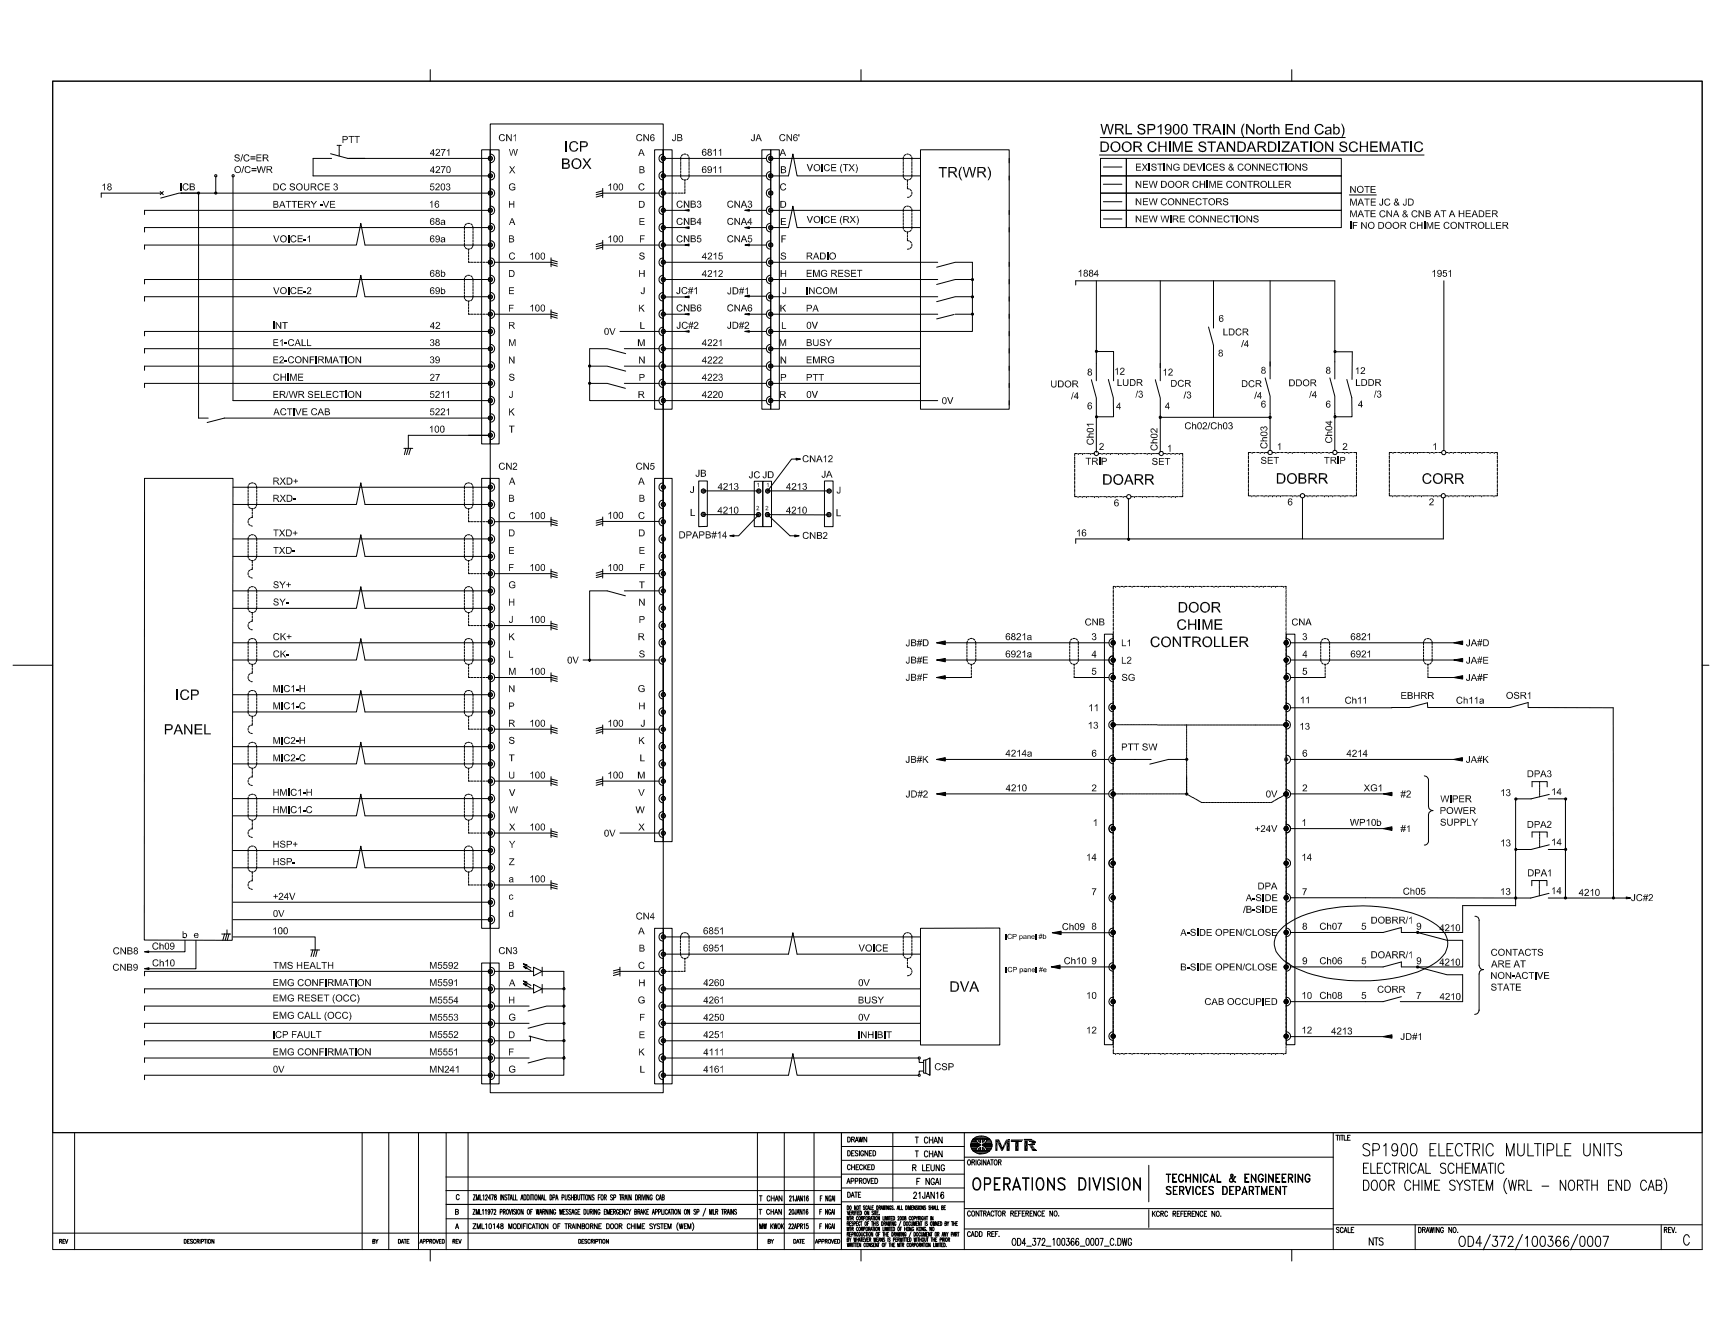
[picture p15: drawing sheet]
<svg xmlns="http://www.w3.org/2000/svg" width="279mm" height="216mm" viewBox="0 0 279 216" stroke-linecap="round" stroke-linejoin="round" font-family="sans-serif">
<defs><g id="words">
<text font-size="23.1" x="175.3" y="63.6">r</text>
<text font-size="17.7" x="214.3" y="63.6">i</text>
<text font-size="9.2" x="82.3" y="143.2">.</text>
<g font-size="6.8">
<text x="25.9" y="33.4">-</text>
<text x="99.7" y="61.6">-</text>
</g>
<g font-size="6.6">
<text x="89.3" y="86.9">-</text>
<text x="89.3" y="145.8">-</text>
</g>
<text font-size="5.3" x="173.4" y="105.4">rl</text>
<text font-size="4.7" x="96.6" y="33.1">-</text>
<g font-size="4.6">
<text x="109.2" y="52">-</text>
<text x="136.4" y="186.2">I</text>
<text x="148.3" y="186.2">,</text>
<text x="156.3" y="186.2">I</text>
</g>
<g font-size="4.5">
<text x="146.6" y="31.5">·s</text>
<text x="40.3" y="79.7">-</text>
<text x="75.4" y="79.7">-</text>
<text x="40.3" y="130.2">-</text>
<text x="75.4" y="130.2">-</text>
<text x="103.4" y="128.4">&quot;</text>
</g>
<g font-size="4.4">
<text x="40.1" y="85.4">l</text>
<text x="40.1" y="102.2">l</text>
<text x="40.1" y="110.7">l</text>
<text x="40.1" y="127.5">l</text>
<text x="40.1" y="144.4">l</text>
<text x="208.2" y="146.1">t</text>
</g>
<text font-size="4.1" x="126.4" y="58">&quot;</text>
<g font-size="3.8">
<text x="40.3" y="113.1">-</text>
<text x="75.4" y="113.1">-</text>
</g>
<g font-size="3.7">
<text x="34.6" y="31">1</text>
<text x="40.2" y="118">:r</text>
</g>
<g font-size="3.5">
<text x="75.5" y="95.9">-</text>
<text x="75.4" y="110">L</text>
<text x="75.4" y="118.4">L</text>
<text x="75.3" y="135.2">L</text>
</g>
<g font-size="3.4">
<text x="110.5" y="31.4">T</text>
<text x="75.4" y="42.6">L</text>
<text x="174.3" y="74.6">r·</text>
<text x="202.5" y="74.6">r</text>
<text x="219.4" y="74.6">l</text>
<text x="225.3" y="74.6">r--~------1</text>
<text x="191.8" y="78.7">I</text>
<text x="202.4" y="78.7">I</text>
<text x="220" y="78.7">I</text>
<text x="225.3" y="78.7">•</text>
<text x="75.4" y="84.7">L</text>
<text x="75.4" y="101.5">L</text>
<text x="156.5" y="110.2">J</text>
<text x="75.4" y="126.7">L</text>
<text x="75.4" y="143.6">L</text>
</g>
<g font-size="3.2">
<text x="50.6" y="28.3">I</text>
<text x="110.3" y="28.1">I I</text>
</g>
<g font-size="2.9">
<text x="146.6" y="34.3">--</text>
<text x="40.1" y="106.8">ii</text>
<text x="75.2" y="106.8">ii</text>
<text x="110.5" y="152.1">--</text>
<text x="146.6" y="152.1">--</text>
<text x="221" y="187.5">SP1900 ELECTRIC MULTIPLE UNITS</text>
<text x="157.8" y="193.1">OpERATIONS DIVISION</text>
</g>
<g font-size="2.8">
<text x="54" y="24.2">lTT</text>
<text x="151.8" y="52">--</text>
<text x="40.1" y="89.9">ii</text>
<text x="75.2" y="89.9">ii</text>
<text x="75.4" y="92.5">I__</text>
</g>
<g font-size="2.7">
<text x="75.2" y="39.3">!</text>
<text x="146.4" y="36.5">ii</text>
<text x="146.7" y="39.5">C</text>
<text x="40.1" y="81.4">!</text>
<text x="75.2" y="81.4">!</text>
<text x="40.1" y="115.1">ii</text>
<text x="75.2" y="115.1">ii</text>
<text x="110.3" y="154.3">ii</text>
<text x="146.4" y="154.3">ii</text>
<text x="146.7" y="157.3">C</text>
</g>
<g font-size="2.6">
<text x="89.3" y="44">~</text>
<text x="75.4" y="50.5">l__</text>
<text x="89.3" y="52.4">~</text>
<text x="240.6" y="82">_J</text>
<text x="89.3" y="103">~</text>
<text x="89.3" y="111.3">~</text>
<text x="89.3" y="119.8">~</text>
</g>
<g font-size="2.5">
<text x="130.8" y="53.3">ov</text>
<text x="97.9" y="54.4">ov</text>
<text x="130.8" y="64.6">ov</text>
<text x="65.4" y="73.4">,!,-</text>
<text x="189.5" y="74.6">7</text>
<text x="44.3" y="148.8">ov</text>
<text x="109.4" y="157.1">__J</text>
</g>
<g font-size="2.4">
<text x="221.1" y="190.4">ELECTRICAL SCHEMATIC</text>
<text x="221.1" y="193">DOOR CHIME SYSTEM (WRL -</text>
<text x="253" y="193">NORTH END CAB)</text>
<text x="235" y="201.6">N0.0D4/372/1 QQ366/QQQ7</text>
<text x="273.1" y="202">C</text>
</g>
<g font-size="2.3">
<text x="178.5" y="21.8">WRL SP1900 TRAIN (North End Cab)</text>
<text x="82.5" y="25.3">w</text>
<text x="91.1" y="27.4">BOX</text>
<text x="91.6" y="24.6">ICP</text>
<text x="152.2" y="28.8">TR(WR)</text>
<text x="178.4" y="24.6">DOOR CHIME STANDARDIZATION SCHEMATIC</text>
<text x="124.3" y="31.5">I</text>
<text x="178.9" y="78.7">DOARR</text>
<text x="207" y="78.7">DOBRR</text>
<text x="230.7" y="78.7">CORR</text>
<text x="242.9" y="78.7">•</text>
<text x="113.3" y="86.4">LJ</text>
<text x="191.1" y="99.4">DOOR</text>
<text x="186.6" y="105">CONTROLLER</text>
<text x="190.9" y="102.2">CHIME</text>
<text x="28.5" y="113.5">ICP</text>
<text x="26.6" y="119.1">PANEL</text>
<text x="82.5" y="131.9">w</text>
<text x="208.3" y="135">+,</text>
<text x="154.1" y="160.9">DVA</text>
</g>
<g font-size="2.2">
<text x="103.6" y="42.2">s</text>
<text x="126.6" y="42.2">s</text>
<text x="82.5" y="61.8">s</text>
<text x="103.6" y="106.7">s</text>
<text x="82.5" y="120.7">s</text>
<text x="82.5" y="126.3">u</text>
<text x="149.1" y="173.7">J!j</text>
</g>
<text font-size="2.1" x="109.1" y="48">E1</text>
<g font-size="2">
<text x="40.1" y="131.4">ii</text>
<text x="75.2" y="131.4">ii</text>
<text x="189.1" y="191.9">TECHNICAL</text>
<text x="201.9" y="191.9">ENGINEERING</text>
<text x="189.1" y="193.8">SERVICES DEPARTMENT</text>
</g>
<g font-size="1.9">
<text x="75.4" y="37">-</text>
<text x="40.1" y="93.4">(</text>
<text x="40.3" y="104.4">-</text>
<text x="75.4" y="104.4">-</text>
<text x="157" y="104.6">---</text>
<text x="173.6" y="109.7">'f</text>
<text x="177.1" y="109.7">&quot;</text>
<text x="40.1" y="135.5">(</text>
<text x="82.5" y="137.2">y</text>
<text x="99.4" y="158.3">~K</text>
</g>
<g font-size="1.8">
<text x="40.3" y="91.4">y</text>
<text x="156.7" y="107.4">11</text>
<text x="40.2" y="133.5">y</text>
</g>
<g font-size="1.7">
<text x="103.5" y="25.3">A</text>
<text x="126.5" y="25.2">A</text>
<text x="82.5" y="36.5">A</text>
<text x="152.8" y="65.6">0V</text>
<text x="82.5" y="78.7">A</text>
<text x="103.5" y="79.2">A</text>
<text x="92" y="107.7">0V</text>
<text x="97.9" y="135.6">OV~k</text>
<text x="82.5" y="159.9">A~</text>
<text x="139.3" y="160">0V</text>
<text x="241.9" y="157">AREAT</text>
<text x="139.3" y="165.6">0V</text>
<text x="44.3" y="174">0V</text>
<text x="199.4" y="191.9">&amp;</text>
<text x="164.2" y="202">004_372_100366_0007_C.0WG</text>
<text x="222.1" y="202">NTS</text>
</g>
<g font-size="1.6">
<text x="80.8" y="22.9">CN1</text>
<text x="103.2" y="22.9">CNB</text>
<text x="109" y="22.9">JB</text>
<text x="121.7" y="22.9">JA</text>
<text x="126.4" y="22.9">CNB'</text>
<text x="37.9" y="26.2">S/C=ER</text>
<text x="37.9" y="28.1">0/C=WR</text>
<text x="69.7" y="25.3">4271</text>
<text x="69.7" y="28.1">4270</text>
<text x="82.6" y="28.1">X</text>
<text x="103.7" y="28.1">B</text>
<text x="110.6" y="25.5">--</text>
<text x="113.8" y="28.1">0e11</text>
<text x="113.8" y="25.5">6811</text>
<text x="126.6" y="27.9">a/\</text>
<text x="130.8" y="27.9">vrncE(lX)</text>
<text x="146.4" y="28.3">11</text>
<text x="184.2" y="27.7">EXISTING DEVICES &amp; CONNECTIONS</text>
<text x="16.6" y="30.9">1B</text>
<text x="29.1" y="30.9">ICB</text>
<text x="44.2" y="30.9">DCSOURCE3</text>
<text x="44.2" y="33.7">BATTERY-VE</text>
<text x="69.6" y="33.7">16</text>
<text x="69.7" y="30.9">5203</text>
<text x="82.5" y="33.7">H</text>
<text x="82.5" y="30.9">G</text>
<text x="98.6" y="30.9">100</text>
<text x="103.5" y="30.9">C</text>
<text x="103.6" y="34.4">D</text>
<text x="109.2" y="33.9">~B3</text>
<text x="117.9" y="33.7">CNA3</text>
<text x="126.5" y="31.5">C</text>
<text x="126.5" y="33.7">D</text>
<text x="184.2" y="30.5">NEW DOOR CHIME CONTROLLER</text>
<text x="184.2" y="33.3">NEW CONNECTORS</text>
<text x="219" y="31.3">NOTE</text>
<text x="219" y="33.4">MATEJC&amp;JD</text>
<text x="219" y="35.2">MATECNA&amp;CNBAT A HEADER</text>
<text x="44.2" y="39.3">VOICE-1</text>
<text x="69.7" y="36.5">68a</text>
<text x="69.7" y="39.4">69a</text>
<text x="76.7" y="39.3">!</text>
<text x="82.5" y="39.4">B</text>
<text x="98.6" y="39.3">100</text>
<text x="103.8" y="39.4">F</text>
<text x="109.2" y="36.8">~B4</text>
<text x="109.7" y="39.3">CNB5</text>
<text x="117.9" y="39.5">CN~</text>
<text x="117.9" y="36.7">CN&quot;t-</text>
<text x="126.4" y="36.4">~\ VOICE (RX)</text>
<text x="126.7" y="39.9">F</text>
<text x="184.2" y="36.1">NEW WIRE CONNECTIONS</text>
<text x="219" y="37.2">IF NO DOOR CH IME CONTROLLER</text>
<text x="44.2" y="47.8">VOICE-2</text>
<text x="69.7" y="45">68b</text>
<text x="69.7" y="47.8">69b</text>
<text x="75.2" y="47.9">11</text>
<text x="82.5" y="47.8">E</text>
<text x="82.5" y="45">D</text>
<text x="82.5" y="42.2">C</text>
<text x="86" y="42.1">100</text>
<text x="103.6" y="45">H</text>
<text x="113.8" y="42.1">4215</text>
<text x="113.8" y="45">4212</text>
<text x="117.9" y="47.8">JD#1</text>
<text x="126.5" y="45">H</text>
<text x="126.9" y="47.8">J</text>
<text x="130.8" y="47.8">INCOM</text>
<text x="130.8" y="42.1">RADIO</text>
<text x="130.8" y="45">EMG RESET</text>
<text x="174.9" y="44.9">1884</text>
<text x="232.3" y="45">1951</text>
<text x="44.2" y="53.3">INT</text>
<text x="69.7" y="53.3">42</text>
<text x="82.5" y="50.5">F</text>
<text x="82.5" y="53.3">R</text>
<text x="86" y="50.5">100</text>
<text x="103.6" y="51.1">K</text>
<text x="103.8" y="53.3">L</text>
<text x="103.9" y="48.5">J</text>
<text x="109.7" y="50.5">CNB6</text>
<text x="109.7" y="53.3">JC#2</text>
<text x="117.9" y="50.5">CNA6</text>
<text x="117.9" y="53.3">JD#2</text>
<text x="126.5" y="50.5">K</text>
<text x="126.8" y="53.3">L</text>
<text x="130.8" y="50.5">PA</text>
<text x="44.2" y="56.1">E1-CALL</text>
<text x="44.2" y="58.9">E2-CONFIRMATION</text>
<text x="69.7" y="56.1">38</text>
<text x="69.7" y="58.9">39</text>
<text x="82.5" y="56.1">M</text>
<text x="82.5" y="59">N</text>
<text x="103.4" y="56.1">M</text>
<text x="103.6" y="59">N</text>
<text x="113.8" y="56.1">4221</text>
<text x="113.8" y="59">4222</text>
<text x="126.5" y="59">N</text>
<text x="130.8" y="56.1">BUSY</text>
<text x="130.8" y="58.9">EMRG</text>
<text x="198.4" y="54.4">LDCR</text>
<text x="201.3" y="56.3">/4</text>
<text x="44.2" y="64.6">ER/WR SELECTION</text>
<text x="44.3" y="61.8">CHIME</text>
<text x="69.7" y="64.6">5211</text>
<text x="69.7" y="61.8">27</text>
<text x="82.5" y="64.6">J</text>
<text x="103.5" y="63.8">R</text>
<text x="103.7" y="61.5">p</text>
<text x="113.8" y="61.8">4223</text>
<text x="113.8" y="64.6">4220</text>
<text x="126.5" y="64.5">R</text>
<text x="126.6" y="61.5">p</text>
<text x="130.8" y="61.8">PTT</text>
<text x="170.5" y="63.6">UDOR</text>
<text x="173.7" y="64.6">/4</text>
<text x="176.3" y="61.1">Bl</text>
<text x="180.6" y="61.1">112</text>
<text x="184.1" y="64.6">/3</text>
<text x="188.2" y="61.1">112</text>
<text x="190" y="63.6">DCR</text>
<text x="191.9" y="64.6">/3</text>
<text x="201.4" y="63.6">DCR</text>
<text x="203.5" y="64.6">/4</text>
<text x="204.5" y="61.1">81</text>
<text x="212.3" y="64.6">/4</text>
<text x="215" y="61.1">81</text>
<text x="219.2" y="61.1">112</text>
<text x="222.8" y="64.6">/3</text>
<text x="44.3" y="67.4">ACTIVE CAB</text>
<text x="69.6" y="70.2">100</text>
<text x="69.7" y="67.4">5221</text>
<text x="82.5" y="67.4">K</text>
<text x="82.5" y="70.2">T</text>
<text x="176.3" y="66.2">6</text>
<text x="181" y="66.2">4</text>
<text x="189" y="66.2">4</text>
<text x="192.2" y="70.4">Ch02/Ch03</text>
<text x="204.5" y="66.2">6</text>
<text x="215" y="66.2">6</text>
<text x="220.3" y="66.2">4</text>
<text x="80.8" y="76.2">CN2</text>
<text x="103.1" y="76.2">CN5</text>
<text x="112.8" y="77.5">JB</text>
<text x="121.4" y="77.5">J</text>
<text x="122.2" y="75.8">~CNA12</text>
<text x="133.3" y="77.5">JA</text>
<text x="176.1" y="74.6">TRIP</text>
<text x="178.3" y="72.8">2</text>
<text x="180.7" y="74.6">------SET</text>
<text x="189.4" y="72.8">1</text>
<text x="204.5" y="74.6">SET------ TRIP</text>
<text x="207.2" y="72.8">1</text>
<text x="217.7" y="72.8">2</text>
<text x="41.5" y="81.4">!</text>
<text x="44.2" y="78.6">RXD+</text>
<text x="44.2" y="81.4">RXD-</text>
<text x="76.7" y="81.4">!</text>
<text x="82.5" y="81.4">B</text>
<text x="103.7" y="82">B</text>
<text x="111.9" y="79.5">J []</text>
<text x="112" y="83.2">JI</text>
<text x="116.3" y="83.2">4210</text>
<text x="116.4" y="79.5">4213</text>
<text x="122.3" y="83.2">I,'</text>
<text x="127.5" y="79.5">4213</text>
<text x="127.5" y="83.2">4210</text>
<text x="133.6" y="79.5">[]</text>
<text x="135.7" y="79.5">J</text>
<text x="180.7" y="82.1">6 r -</text>
<text x="208.9" y="82">0r---~</text>
<text x="225.3" y="82">L__</text>
<text x="231.8" y="82">'T___</text>
<text x="44.3" y="87">TXD+</text>
<text x="44.3" y="89.8">TXD-</text>
<text x="82.5" y="87">D</text>
<text x="82.5" y="89.8">E</text>
<text x="82.5" y="84.2">C</text>
<text x="86" y="84.2">100</text>
<text x="98.6" y="84.2">100</text>
<text x="103.5" y="84.2">C</text>
<text x="110.1" y="87.4">DPAPB#14</text>
<text x="117.3" y="86.4">I ~</text>
<text x="130.2" y="87.4">CNB2</text>
<text x="174.6" y="87">16</text>
<text x="44.3" y="95.4">SY+</text>
<text x="82.5" y="92.6">F</text>
<text x="82.5" y="95.4">G</text>
<text x="86" y="92.6">100</text>
<text x="98.6" y="92.6">100</text>
<text x="103.6" y="95.4">T</text>
<text x="103.7" y="90.4">E</text>
<text x="103.8" y="92.6">F</text>
<text x="40.1" y="98.2">: :</text>
<text x="44.3" y="98.2">SY-</text>
<text x="75.2" y="98.2">: :</text>
<text x="82.5" y="98.3">H</text>
<text x="82.5" y="101.1">J</text>
<text x="86" y="101.1">100</text>
<text x="103.7" y="101.8">P</text>
<text x="176" y="101.4">CNB</text>
<text x="44.3" y="103.8">CK+</text>
<text x="44.3" y="106.7">CK-</text>
<text x="82.5" y="103.9">K</text>
<text x="82.5" y="106.7">L</text>
<text x="103.5" y="104.6">R</text>
<text x="146.9" y="104.8">JB#D</text>
<text x="146.9" y="107.4">JB#E</text>
<text x="163.1" y="103.8">61</text>
<text x="163.1" y="106.6">61i921a</text>
<text x="163.8" y="105.4">i821a</text>
<text x="177" y="106.8">4</text>
<text x="177.1" y="104.6">3</text>
<text x="181.9" y="105.4">L1</text>
<text x="237.8" y="104.8">JA#D</text>
<text x="237.8" y="107.7">JA#E</text>
<text x="44.2" y="112.3">MIC1-H</text>
<text x="82.5" y="109.5">M</text>
<text x="82.5" y="112.3">N</text>
<text x="86" y="109.5">100</text>
<text x="103.4" y="112.9">G</text>
<text x="146.9" y="110.2">JB#F</text>
<text x="181.9" y="109.7">SG</text>
<text x="231.6" y="110.3">L_JA#F</text>
<text x="244.3" y="113.4">OSR1</text>
<text x="44.2" y="115.1">MIC1-C</text>
<text x="82.5" y="117.9">R</text>
<text x="82.5" y="114.7">p</text>
<text x="86" y="117.9">100</text>
<text x="98.6" y="117.9">100</text>
<text x="103.9" y="117.9">J</text>
<text x="176.6" y="118.2">13</text>
<text x="176.7" y="115.4">11</text>
<text x="210.9" y="118.4">13</text>
<text x="40.1" y="123.4">11</text>
<text x="44.2" y="120.6">MIC2-H</text>
<text x="44.2" y="123.5">MIC2-C</text>
<text x="75.2" y="123.4">11</text>
<text x="82.5" y="123.5">T</text>
<text x="103.6" y="121.2">K</text>
<text x="106.1" y="124.2">I (</text>
<text x="146.9" y="123.8">JB#K</text>
<text x="163.1" y="122.8">4214a</text>
<text x="181.9" y="121.7">PTT SW</text>
<text x="218.4" y="122.8">4214</text>
<text x="237.8" y="123.8">JA#K</text>
<text x="44.2" y="131.9">HMIC1-C</text>
<text x="44.2" y="129.1">HMIC1-H</text>
<text x="82.5" y="129.1">V</text>
<text x="86" y="126.3">100</text>
<text x="98.6" y="126.3">100</text>
<text x="103.5" y="129.7">V</text>
<text x="146.9" y="129.4">JD#2</text>
<text x="163.1" y="128.4">4:-210</text>
<text x="205.4" y="129.2">OVA&gt;I.</text>
<text x="221.2" y="128.4">XG1</text>
<text x="227.2" y="129.4">#2</text>
<text x="233.7" y="130.1">WIPER</text>
<text x="243.4" y="129.1">13</text>
<text x="247.8" y="126.1">DPA3</text>
<text x="248.5" y="129">T14</text>
<text x="44.2" y="137.5">HSP+</text>
<text x="82.5" y="134.7">X</text>
<text x="86" y="134.7">100</text>
<text x="203.6" y="135">+24V</text>
<text x="218.9" y="134.4">WP10b</text>
<text x="227.2" y="134.4">#1</text>
<text x="233.6" y="132.1">POWER</text>
<text x="233.7" y="133.9">SUPPLY</text>
<text x="247.8" y="134.3">DPA2</text>
<text x="40.1" y="140.3">11</text>
<text x="44.2" y="140.4">HSP.</text>
<text x="75.2" y="140.3">11</text>
<text x="176.3" y="139.6">14</text>
<text x="211.2" y="139.6">14</text>
<text x="44.3" y="146">+24V</text>
<text x="82.5" y="148.8">d</text>
<text x="103.2" y="149.2">CN4</text>
<text x="212.9" y="146.1">~ &quot; -</text>
<text x="237.2" y="146.1">r-=-----=J</text>
<text x="249.1" y="146.1">_,___ -~ I</text>
<text x="264.6" y="146.1">JC#2</text>
<text x="18.3" y="154.9">CNB8</text>
<text x="29.5" y="152.1">b e</text>
<text x="44.2" y="151.6">100</text>
<text x="80.8" y="154.8">CN3</text>
<text x="103.5" y="151.6">A</text>
<text x="103.7" y="154.3">B</text>
<text x="114" y="151.6">6851</text>
<text x="114" y="154.3">6951</text>
<text x="139.3" y="154.3">VOICE</text>
<text x="172.3" y="150.9">Ch09 8</text>
<text x="191.4" y="151.8">A-SIDE OPEN/CLOS~~</text>
<text x="241.9" y="155">CONTACTS</text>
<text x="18.3" y="157.5">CNB9</text>
<text x="24.6" y="156.8">Ch10</text>
<text x="44.2" y="159.9">EMG CONFIRMATION</text>
<text x="44.3" y="157.1">TMS HEALTH</text>
<text x="69.6" y="157.1">M5592</text>
<text x="69.6" y="159.9">M5591</text>
<text x="82.5" y="157.1">B</text>
<text x="103.6" y="160">H</text>
<text x="114" y="159.9">4260</text>
<text x="191.5" y="157.5">B-SIDE OPEN/CLOSE</text>
<text x="241.9" y="158.8">NON-ACTIVE</text>
<text x="241.9" y="160.7">STAlE</text>
<text x="44.2" y="162.5">EMG RESET (OCC)</text>
<text x="44.2" y="165.3">EMG CALL (CCC)</text>
<text x="69.6" y="162.8">M5554</text>
<text x="69.6" y="165.6">M5553</text>
<text x="82.5" y="162.8">H</text>
<text x="82.5" y="165.2">G</text>
<text x="103.4" y="162.8">G</text>
<text x="103.8" y="165.6">F</text>
<text x="114" y="162.8">4261</text>
<text x="114" y="165.6">4250</text>
<text x="139.2" y="162.8">BUSY</text>
<text x="176.3" y="162">10</text>
<text x="176.3" y="167.6">12</text>
<text x="195.4" y="162.7">CAB OCCUPIED t.) I</text>
<text x="211.6" y="162.7">'u</text>
<text x="214.1" y="162.7">....,'&quot;&quot;</text>
<text x="44.2" y="168.4">ICPFAULT</text>
<text x="44.2" y="171.2">EMG CONFIRMATION</text>
<text x="69.6" y="168.4">M5552</text>
<text x="69.6" y="171.2">M5551</text>
<text x="69.6" y="174">MN241</text>
<text x="82.5" y="171.2">F</text>
<text x="82.5" y="168.4">D</text>
<text x="82.5" y="174">G</text>
<text x="103.6" y="171.2">K</text>
<text x="103.7" y="168.4">E</text>
<text x="103.8" y="174">L</text>
<text x="114" y="168.4">4251</text>
<text x="114" y="171.2">4111</text>
<text x="114" y="174">4161</text>
<text x="139.1" y="168.4">INHIBIT</text>
<text x="151.6" y="173.7">CSP</text>
<text x="208.3" y="168.2">t) I</text>
<text x="211.2" y="168.2">12</text>
<text x="215.9" y="168.2">4213</text>
<text x="227.2" y="168.2">JD#1</text>
</g>
<g font-size="1.4">
<text x="74" y="194.6">C</text>
<text x="76.7" y="194.6">Zlt124781NSTAI.J..lfflOONAI.DPAPUSIBJllllNSRIISPlR,IJNDRMNG~</text>
<text x="123.2" y="194.6">TCHm</text>
<text x="128" y="194.6">21.IAA16</text>
<text x="133" y="194.6">FN~</text>
<text x="137.5" y="194.6">DATE</text>
<text x="148.2" y="194.6">21JAN16</text>
</g>
<g font-size="1.3">
<text x="186.6" y="72.8">CJ</text>
<text x="204.4" y="72.8">CJ</text>
<text x="163.1" y="157.7">I :Ppenel#e</text>
<text x="137.4" y="189.7">CHECKED</text>
<text x="137.5" y="187.5">DESIGNED</text>
<text x="148" y="189.7">RLEUNG</text>
<text x="148.4" y="187.5">T CHAN</text>
<text x="157.3" y="186.2">&amp;MTR</text>
<text x="73.8" y="197">B</text>
<text x="75.8" y="197">IZll11972PR&lt;MSKlNOFl'WlNINGMESSI.GEDUllNGD.EllGEJ«:'fBl!AKEN'PIJC\TION~SP/MIJllR,IJNS</text>
<text x="122.8" y="197">ITCHANl20JN116 I</text>
<text x="132.9" y="197">Fla.I</text>
<text x="156.9" y="197.4">CONTRACTOR REFERENCE NO.</text>
<text x="190.2" y="197.4">REFERENCE NO.</text>
<text x="73.8" y="199.4">A</text>
<text x="76.7" y="199.4">ZML1014B MODIFICATION OF TRAINBORNE DOOR CHIME SYSTEM (WEM)</text>
<text x="127.9" y="199.4">Wl'R15 IF la.I</text>
<text x="270" y="200">REV.</text>
</g>
<g font-size="1.2">
<text x="40.1" y="119">C</text>
<text x="82.5" y="146">C</text>
<text x="163.1" y="152.4">IICPpanal#b</text>
<text x="122.8" y="199.4">11111 KWO~</text>
</g>
<text font-size="1.1" x="179.9" y="157.7">&quot;I&quot;</text>
<g font-size="1">
<text x="147.1" y="40.3">,)</text>
<text x="147.1" y="158.2">,)</text>
</g>
</g></defs>
<g fill="none" stroke="#000" stroke-width=".16">
<path d="M8.6 13.2h267.6v189.5h-267.6zM8.6 13.2h267.6v170.5h-267.6zM69.8 11.3v1.9M139.7 11.3v1.9M209.6 11.3v1.9M26.2 31.3h-9.8v.7M29.4 31.3h2.6M32.2 31.3h-3.2l-2.9 .8M32.2 31.3h47.3M32.2 31.3v36.5h1.6M37.8 28.5v36.5h41.7M50.8 25.7h3"/>
<path d="M50.8 28.5h28.7M53.6 24.9l2.8 .8h23.1M55 25.1v.2M76.7 36.7l.1 .6M76.8 37.4v.4M78.1 24.3h1.4v47.7h-1.4zM79.5 24.3h1.5v47.7h-1.5zM79.5 20.1h28.1v157.1h-28.1zM79.5 34.1h-56v.7M79.5 36.9h-56v.7M79.5 25a.72 .72 0 0 1 .8 .7 .72 .72 0 0 1-.8 .7M79.5 33.4a.68 .68 0 0 1 .8 .7 .68 .68 0 0 1-.8 .7"/>
<path d="M79.5 36.2a.7 .7 0 0 1 .8 .7 .7 .7 0 0 1-.8 .7M79.5 30.6a.7 .7 0 0 1 .8 .7 .7 .7 0 0 1-.8 .7M79.5 27.8a.7 .7 0 0 1 .8 .7 .7 .7 0 0 1-.8 .7M79.5 39a.7 .7 0 0 1 .8 .7 .7 .7 0 0 1-.8 .7M79.5 39.8h-20.3l-.7-3.6-.7 3.6h-34.3v.6M97.8 31.3h9.1M97.8 39v1.5M97.8 39.4l-1.1 .3M106.2 24.3h1.4v42.1h-1.4zM106.9 39.8h-9.1l-1.1 .2M107.6 24.3h1.5v42.1h-1.5zM107.6 24.3v72.9"/>
<path d="M107.6 31.3h.2M107.6 39.8h3.5M107.6 34.1h4.2M107.6 36.9h4.2M107.6 25.7h16.7M107.6 28.5h16.7M107.6 25a.72 .72 0 0 0-.7 .7 .72 .72 0 0 0 .7 .7M107.6 27.8a.7 .7 0 0 0-.7 .7 .7 .7 0 0 0 .7 .7M107.6 30.6a.7 .7 0 0 0-.7 .7 .7 .7 0 0 0 .7 .7M107.6 33.4a.68 .68 0 0 0-.7 .7 .68 .68 0 0 0 .7 .7M107.6 36.2a.7 .7 0 0 0-.7 .7 .7 .7 0 0 0 .7 .7M107.6 39a.7 .7 0 0 0-.7 .7 .7 .7 0 0 0 .7 .7"/>
<path d="M107.9 31.3h.4M108.5 31.3h.3M109 31.3h.3M120.9 34.1h3.4M120.9 36.9h3.4M121.6 39.8h2.7M123.6 24.3h1.5v42.1h-1.5zM125.1 24.3h1.3v42.1h-1.3zM125.1 36.9h2.8l.8-3.5 .6 3.5h20.1M125.1 25.7h24.3M125.1 34.1h24.3M125.1 25a.72 .72 0 0 0-.8 .7 .72 .72 0 0 0 .8 .7"/>
<path d="M125.1 27.8a.7 .7 0 0 0-.8 .7 .7 .7 0 0 0 .8 .7M125.1 33.4a.68 .68 0 0 0-.8 .7 .68 .68 0 0 0 .8 .7M125.1 36.2a.7 .7 0 0 0-.8 .7 .7 .7 0 0 0 .8 .7M125.1 39a.7 .7 0 0 0-.8 .7 .7 .7 0 0 0 .8 .7M146.6 26.2v.3M146.6 25.4v.6M146.9 25.1l-.2 .2M147.1 25h.3M147.6 25.1l.2 .2M147.9 25.4l.1 .6M148 26.2v.3M149.4 24.3h14.3v42.1h-14.3z"/>
<path d="M149.4 28.5h-20.1l-.6-3.5-.8 3.5h-2.8M163.7 25.7v.7M163.7 28.5v.7M163.7 34.1v.7M163.7 36.9v.7M178.4 25.1h52.7M178.5 22.3h39.8M178.6 25.7h4.2v2.8h-4.2zM178.6 28.5h4.2v2.8h-4.2zM178.6 31.3h4.2v2.8h-4.2zM178.6 34.1h4.2v2.8h-4.2zM179 32.7h3"/>
<path d="M179 35.5h3M179 27.1h3M179 29.9h3M182.8 25.7h34.8v2.8h-34.8zM182.8 28.5h34.8v2.8h-34.8zM182.8 31.3h34.8v2.8h-34.8zM182.8 34.1h34.8v2.8h-34.8zM218.9 31.6h4.4M75.4 45.8v.3M75.4 45.1v.6M75.7 44.7l-.2 .3M75.9 44.7h.3"/>
<path d="M76.4 44.7l.2 .3M76.7 45.1l.1 .6M76.8 45.8v.3M78.4 42.5h.3M78.9 42.5h.3M79.4 42.5h.1M79.5 59.4h-56v.7M79.5 58.7a.7 .7 0 0 1 .8 .7 .7 .7 0 0 1-.8 .7M79.5 53.8h-56v.7M79.5 56.6h-56v.7M79.5 53a.72 .72 0 0 1 .8 .8 .72 .72 0 0 1-.8 .7M79.5 55.9a.7 .7 0 0 1 .8 .7 .7 .7 0 0 1-.8 .7"/>
<path d="M79.5 48.1h-20.3l-.7-3.4-.7 3.4h-34.3v.8M79.5 45.3h-56v.8M79.5 41.8a.7 .7 0 0 1 .8 .7 .7 .7 0 0 1-.8 .7M79.5 44.7a.7 .7 0 0 1 .8 .7 .7 .7 0 0 1-.8 .7M79.5 47.5a.7 .7 0 0 1 .8 .7 .7 .7 0 0 1-.8 .7M79.5 50.2a.7 .7 0 0 1 .8 .7 .7 .7 0 0 1-.8 .7M80.3 42.5h9.1M80.3 51h9.1M89.4 41.8v1.5M89.4 50.2v1.5M89.4 42.2l1 .3M89.4 50.6l1 .3"/>
<path d="M95.7 56.6v8.4h11.2M95.7 59.4h2.8l3 .8M95.7 56.6h2.8l3 .8M97.8 40.1l-1.1 .3M100.6 53.8h6.3M101.3 56.6h5.6M101.3 59.4h5.6M107.6 48.2h4.2M107.6 42.5h16.7M107.6 45.3h16.7M107.6 56.6h16.7M107.6 59.4h16.7"/>
<path d="M107.6 41.8a.7 .7 0 0 0-.7 .7 .7 .7 0 0 0 .7 .7M107.6 44.7a.7 .7 0 0 0-.7 .7 .7 .7 0 0 0 .7 .7M107.6 47.5a.7 .7 0 0 0-.7 .7 .7 .7 0 0 0 .7 .7M107.6 50.2a.7 .7 0 0 0-.7 .7 .7 .7 0 0 0 .7 .7M107.6 53a.72 .72 0 0 0-.7 .8 .72 .72 0 0 0 .7 .7M107.6 55.9a.7 .7 0 0 0-.7 .7 .7 .7 0 0 0 .7 .7M107.6 58.7a.7 .7 0 0 0-.7 .7 .7 .7 0 0 0 .7 .7M107.6 53.8h4.2M107.6 51h4.2M120.9 53.8h3.4M120.9 51h3.4M120.9 48h3.4"/>
<path d="M125.1 42.5h27M125.1 45.3h27M125.1 48.1h27M125.1 56.6h24.3M125.1 59.4h24.3M125.1 51h27M125.1 41.8a.7 .7 0 0 0-.8 .7 .7 .7 0 0 0 .8 .7M125.1 44.7a.7 .7 0 0 0-.8 .7 .7 .7 0 0 0 .8 .7M125.1 47.5a.7 .7 0 0 0-.8 .7 .7 .7 0 0 0 .8 .7M125.1 50.2a.7 .7 0 0 0-.8 .7 .7 .7 0 0 0 .8 .7M125.1 53a.72 .72 0 0 0-.8 .8 .72 .72 0 0 0 .8 .7M125.1 55.9a.7 .7 0 0 0-.8 .7 .7 .7 0 0 0 .8 .7"/>
<path d="M125.1 58.7a.7 .7 0 0 0-.8 .7 .7 .7 0 0 0 .8 .7M152 43.3l3-.8h2.8v11.3h-32.7M157.8 45.3h-2.8l-3 .8M157.8 48.1h-2.8l-3 .8M163.7 42.5v.7M163.7 45.3v.8M163.7 48.1v.8M163.7 51v.6M163.7 53.8v.7M163.7 56.6v.7M163.7 59.4v.7M174.5 45.6h42.1"/>
<path d="M196.1 53l.8 3v11.7M196.9 45.6v7.6M206.1 45.6v15.9M234.3 45.6v27.5M23.5 77.6h14.3l-.1 74.9h-14.3zM37.8 79h41.7M78.1 77.6h1.4v73h-1.4zM79.5 67.8h-43.1l-2.8 .7M79.5 62.2h-56v.7M79.5 67.1a.7 .7 0 0 1 .8 .7 .7 .7 0 0 1-.8 .7M79.5 69.9a.7 .7 0 0 1 .8 .7 .7 .7 0 0 1-.8 .7M79.5 64.3a.72 .72 0 0 1 .8 .7 .72 .72 0 0 1-.8 .7"/>
<path d="M79.5 61.5a.7 .7 0 0 1 .8 .7 .7 .7 0 0 1-.8 .7M79.5 77.6h1.5v73h-1.5zM79.5 70.6h-13.2v2.1M79.5 78.3a.7 .7 0 0 1 .8 .7 .7 .7 0 0 1-.8 .7M95.7 62.2h2.8l3 .8M101.3 62.2h5.6M106.2 77.6h1.4v58.9h-1.4zM107.6 77.6h1.5v58.9h-1.5zM107.6 62.2h16.7M107.6 65h16.7M107.6 61.5a.7 .7 0 0 0-.7 .7 .7 .7 0 0 0 .7 .7M107.6 64.3a.72 .72 0 0 0-.7 .7 .72 .72 0 0 0 .7 .7"/>
<path d="M107.6 78.3a.7 .7 0 0 0-.7 .7 .7 .7 0 0 0 .7 .7M113.4 78h1.4v7.4h-1.4zM114.1 79.6h9M122.4 78.1h1.3v7.3h-1.3zM123.8 78.1h1.4v7.3h-1.4zM125.1 62.2h24.3M125.1 61.5a.7 .7 0 0 0-.8 .7 .7 .7 0 0 0 .8 .7M125.1 64.3a.72 .72 0 0 0-.8 .7 .72 .72 0 0 0 .8 .7M129.2 74.5h-.8l-3.9 5.1h10M133.8 78h1.4v7.4h-1.4zM152.1 65h-27M163.7 62.2v.7"/>
<path d="M163.7 65v.7M174.4 79.4h.1M174.4 78.7h.1M174.4 78.1h.1M174.4 77.4h.1M174.4 76.8h.1M174.4 76.1h.1M174.4 75.6v.3M174.4 76.2v.4M174.4 76.9v.4M174.4 77.6v.3M174.4 78.2v.4"/>
<path d="M174.4 78.9v.3M174.4 79.5v.4M177.9 67.4v6M180.2 73.6h.1M188.3 67.4v5.9M188.3 67.7h17.8M191.5 73.6h.4v.3M191.9 74.1h.1M191.9 74.3v.3M191.9 74.9v.3M191.9 74.7h.1M205.3 61.3l.8 3v8.8"/>
<path d="M216.6 67.1v6M225.4 79.9h.1M225.4 79.2h.1M225.4 79.4v.4M243 75.9h.1M243 76.6h.1M243 79.2h.1M243 76.1v.3M37.8 81.8h20l.7-3.5 .7 3.5h20.3M37.8 87.4h41.7M37.8 95.8h41.7M40.3 96.4v.3"/>
<path d="M40.3 95.6v.6M40.6 86.8l-.2 .2M40.6 95.2l-.2 .3M40.8 95.2h.3M41.3 86.8l.2 .2M41.3 95.2l.2 .3M41.6 95.6l.1 .6M41.7 96.4v.3M75.4 96.4v.3M75.7 86.8l-.2 .2M75.9 86.7h.3M76.4 86.8l.2 .2"/>
<path d="M76.8 96.4v.3M78.4 84.6h.3M78.9 84.6h.3M79.4 84.6h.1M79.5 98a.7 .7 0 0 1 .8 .7 .7 .7 0 0 1-.8 .7M79.5 98.7h-20.3l-.7-3.5-.7 3.5h-20M79.5 83.9a.7 .7 0 0 1 .8 .7 .7 .7 0 0 1-.8 .7M79.5 81.1a.7 .7 0 0 1 .8 .7 .7 .7 0 0 1-.8 .7M79.5 86.7a.7 .7 0 0 1 .8 .7 .7 .7 0 0 1-.8 .7M79.5 92.3a.72 .72 0 0 1 .8 .7 .72 .72 0 0 1-.8 .8M79.5 89.5a.7 .7 0 0 1 .8 .7 .7 .7 0 0 1-.8 .7M79.5 95.2a.7 .7 0 0 1 .8 .7 .7 .7 0 0 1-.8 .7"/>
<path d="M79.5 90.3h-20.3l-.7-3.6-.7 3.6h-20M80.3 84.6h9.1M80.3 93h9.1l1 .3M89.4 92.3v1.5M89.4 93.4l1 .3M89.4 92.7l1 .3M97.8 83.9v1.4M97.8 92.3v1.5M97.8 93.4l-1.1 .3M97.8 92.7l-1.1 .3M97.8 84.9l-1.1 .3M97.8 84.2l-1.1 .3"/>
<path d="M101.3 95.8h5.6M101.5 96.6l-3-.8h-2.8v11.3M106.9 93h-9.1l-1.1 .3M106.9 84.6h-9.1l-1.1 .2M107.6 81.1a.7 .7 0 0 0-.7 .7 .7 .7 0 0 0 .7 .7M107.6 83.9a.7 .7 0 0 0-.7 .7 .7 .7 0 0 0 .7 .7M107.6 86.7a.7 .7 0 0 0-.7 .7 .7 .7 0 0 0 .7 .7M107.6 89.5a.7 .7 0 0 0-.7 .7 .7 .7 0 0 0 .7 .7M107.6 92.3a.72 .72 0 0 0-.7 .7 .72 .72 0 0 0 .7 .8M107.6 95.2a.7 .7 0 0 0-.7 .7 .7 .7 0 0 0 .7 .7M107.6 98a.7 .7 0 0 0-.7 .7 .7 .7 0 0 0 .7 .7M114.1 83.5h9l-3.3 3.4h-.7"/>
<path d="M118.4 86.9l.7-.1v.2zM128.9 86.8l.8 .1-.8 .2zM134.5 83.5h-10l3.7 3.4M174.4 80.1h.1M174.4 80.2v.4h.4M174.9 80.6h.1M175.1 80.6h.3M175.6 80.6h.1M175.8 80.6h.3M176.3 80.6h.1M176.4 80.6h.3M176.9 80.6h.1"/>
<path d="M177.1 80.6h.3M177.6 80.6h.1M177.8 80.6h.3M178.3 80.6h.1M178.4 80.6h.3M178.9 80.6h.1M179.1 80.6h.3M179.6 80.6h.1M179.7 80.6h.4M180.6 99.7h.1M180.6 99.1h.1M180.6 98.4h.1"/>
<path d="M180.6 97.7h.1M180.6 97.1h.1M180.6 96.4h.1M180.6 95.8h.1M180.6 95.9v.4M180.6 96.6v.3M180.6 97.2v.4M180.6 97.9v.4M180.6 98.6v.3M180.6 99.2v.4M180.6 99.9v.3M180.8 95.1h-.2v.5"/>
<path d="M181 95.1h.1M181.2 95.1h.3M181.7 95.1h.1M181.9 95.1h.3M182.4 95.1h.1M182.5 95.1h.3M183 95.1h.1M183.1 80.9v6.6M183.2 95.1h.3M183.7 95.1h.1M183.9 95.1h.3M184.3 95.1h.1"/>
<path d="M184.5 95.1h.3M185 95.1h.1M185.2 95.1h.3M185.7 95.1h.1M185.8 95.1h.4M186.4 95.1h.1M186.5 95.1h.3M187 95.1h.1M187.2 95.1h.3M187.7 95.1h.1M187.8 95.1h.4M188.3 95.1h.1"/>
<path d="M188.5 95.1h.3M189 95.1h.1M189.2 95.1h.3M189.7 95.1h.1M189.8 95.1h.4M190 80.6h.1M190.2 80.6h.3M190.3 95.1h.1M190.5 95.1h.3M190.7 80.6h.1M190.9 80.6h.3M191 95.1h.1"/>
<path d="M191.2 95.1h.3M191.3 80.6h.1M191.6 95.1h.1M191.8 95.1h.4M191.9 80.2v.4h-.4M191.9 80.1h.1M192.3 95.1h.1M192.5 95.1h.3M193 95.1h.1M193.2 95.1h.3M193.7 95.1h.1M193.8 95.1h.3"/>
<path d="M194.3 95.1h.1M194.5 95.1h.3M195 95.1h.1M195.2 95.1h.3M195.6 95.1h.1M195.8 95.1h.3M196.3 95.1h.1M196.5 95.1h.3M197 95.1h.1M197.1 95.1h.4M197.7 95.1h.1M197.8 95.1h.4"/>
<path d="M198.3 95.1h.1M198.5 95.1h.3M199 95.1h.1M199.1 95.1h.4M199.6 95.1h.1M199.8 95.1h.4M200.3 95.1h.1M200.5 95.1h.3M201 95.1h.1M201.1 95.1h.4M201.6 95.1h.1M201.8 95.1h.3"/>
<path d="M202.3 95.1h.1M202.5 95.1h.3M202.6 80.1v.3h.3M202.9 95.1h.1M203.1 95.1h.4M203.1 80.4h.1M203.3 80.4h.3M203.6 95.1h.1M203.8 95.1h.3M203.8 80.4h.1M204 80.4h.3M204.3 95.1h.1"/>
<path d="M204.4 80.4h.1M204.5 95.1h.3M204.6 80.4h.3M205 95.1h.1M205.1 80.4h.1M205.1 95.1h.3M205.3 80.4h.3M205.6 95.1h.1M205.8 95.1h.3M205.8 80.4h.1M206 80.4h.3M206.3 95.1h.1"/>
<path d="M206.5 95.1h.3M206.5 80.4h.1M206.6 80.4h.3M207 95.1h.1M207.1 95.1h.3M207.1 80.4h.1M207.3 80.4h.3M207.6 95.1h.1M207.8 80.4h.1M207.8 95.1h.3M207.9 80.4h.4M208.3 95.1h.1"/>
<path d="M208.4 95.1h.3v.5M208.7 95.9v.4M208.7 96.6v.3M208.7 97.2v.4M208.7 97.9v.4M208.7 98.6v.3M208.7 99.2v.4M208.7 99.9v.3M208.7 95.8h.1M208.7 96.4h.1M208.7 97.1h.1M208.7 97.7h.1"/>
<path d="M208.7 98.4h.1M208.7 99.1h.1M208.7 99.7h.1M211.3 80.8v6.6M220.1 80.1v.3h-.4M225.4 80.1v.3h.4M228.8 80.4h.3M229.3 80.4h.1M229.4 80.4h.4M230 80.4h.1M230.1 80.4h.4M230.6 80.4h.1"/>
<path d="M230.8 80.4h.3M231.3 80.4h.1M231.4 80.4h.4M234.2 80.8v6.6h-59.7v.7M2.1 107.9h6.5M37.8 115.5h20l.7-3.5 .7 3.5h20.3M37.8 112.7h41.7M37.8 107.1h20l.7-3.5 .7 3.5h20.3M37.8 104.3h41.7M41.3 103.6l.2 .3M78.4 101.5h.3M78.4 109.9h.3"/>
<path d="M78.9 101.5h.3M78.9 118.3h.3M78.9 109.9h.3M79.4 101.5h.1M79.4 118.3h.1M79.4 109.9h.1M79.5 100.8a.7 .7 0 0 1 .8 .7 .7 .7 0 0 1-.8 .7M79.5 112a.68 .68 0 0 1 .8 .7 .68 .68 0 0 1-.8 .7M79.5 117.6a.7 .7 0 0 1 .8 .7 .7 .7 0 0 1-.8 .7M79.5 114.8a.7 .7 0 0 1 .8 .7 .7 .7 0 0 1-.8 .7M79.5 103.6a.7 .7 0 0 1 .8 .7 .7 .7 0 0 1-.8 .7M79.5 109.2a.7 .7 0 0 1 .8 .7 .7 .7 0 0 1-.8 .7"/>
<path d="M79.5 106.4a.7 .7 0 0 1 .8 .7 .7 .7 0 0 1-.8 .7M80.3 101.5h9.1M80.3 109.9h9.1M80.3 118.3h9.1M89.4 100.8v1.4M89.4 109.1v1.5M89.4 117.6v1.4M89.4 101.1l1 .3M89.4 109.5l1 .3M89.4 117.9l1 .3M94.6 107.1h12.3M97.8 117.6v1.4"/>
<path d="M97.8 118.7l-1.1 .3M97.8 117.9l-1.1 .3M106.9 118.3h-9.1l-1.1 .3M107.6 100.8a.7 .7 0 0 0-.7 .7 .7 .7 0 0 0 .7 .7M107.6 103.6a.7 .7 0 0 0-.7 .7 .7 .7 0 0 0 .7 .7M107.6 106.4a.7 .7 0 0 0-.7 .7 .7 .7 0 0 0 .7 .7M107.6 112a.68 .68 0 0 0-.7 .7 .68 .68 0 0 0 .7 .7M107.6 114.8a.7 .7 0 0 0-.7 .7 .7 .7 0 0 0 .7 .7M107.6 117.6a.7 .7 0 0 0-.7 .7 .7 .7 0 0 0 .7 .7M152 104.3h27.9M152 109.9h5.6M152 107.1h27.9"/>
<path d="M152 109.9l1.4-.3v.6zM152 104.3l1.4-.3v.6zM152 107.1l1.4-.3v.6zM156.9 104.8v.3M156.9 105.2v.4M158.3 104.8v.3M158.3 105.2v.4M173.6 107.1v.2M173.7 107.5l.2 .2M174.3 109.9h5.6M174.8 107.5l-.2 .2M175 107.1l-.1 .2"/>
<path d="M179.2 102.9h1.4v66.6h-1.4zM180.6 114a.7 .7 0 0 0-.7 .7 .7 .7 0 0 0 .7 .7M180.6 116.9a.7 .7 0 0 0-.7 .7 .7 .7 0 0 0 .7 .7M180.6 117.6h.2M180.6 109.2a.7 .7 0 0 0-.7 .7 .7 .7 0 0 0 .7 .7v.3M180.6 106.4a.7 .7 0 0 0-.7 .7 .7 .7 0 0 0 .7 .7M180.6 119.7h.1M180.6 119h.1M180.6 118.4h.1M180.6 117.7h.1M180.6 117.1h.1M180.6 116.4h.1"/>
<path d="M180.6 115.7h.1M180.6 115.1h.1M180.6 114.4h.1M180.6 113.7h.1M180.6 113h.1M180.6 112.4h.1M180.6 111.7h.1M180.6 111h.1M180.6 110.4h.1M180.6 109.7h.1M180.6 109.1h.1M180.6 108.4h.1"/>
<path d="M180.6 107.7h.1M180.6 107.1h.1M180.6 106.4h.1M180.6 105.7h.1M180.6 105.1h.1M180.6 104.4h.1M180.6 103.7h.1M180.6 103.1h.1M180.6 102.4h.1M180.6 101.7h.1M180.6 101.1h.1M180.6 100.4h.1"/>
<path d="M180.6 103.3v.3a.7 .7 0 0 0-.7 .7 .7 .7 0 0 0 .7 .7M180.6 100.6v.3M180.6 101.3v.3M180.6 101.9v.3M180.6 102.6v.3M180.6 103.9v.3M180.6 104.6v.3M180.6 105.2v.4M180.6 105.9v.4M180.6 106.6v.3M180.6 107.2v.4M180.6 107.9v.3"/>
<path d="M180.6 108.5v.4M180.6 109.2v.4M180.6 109.9v.3M180.6 111.2v.3M180.6 111.9v.3M180.6 112.6v.3M180.6 113.2v.3M180.6 113.9v.3M180.6 114.6v.3M180.6 115.2v.3M180.6 115.9v.3M180.6 116.5v.4"/>
<path d="M180.6 117.2v.4M180.6 117.9v.3M180.6 118.5v.4M180.6 119.2v.3M180.6 119.8v.4M180.8 117.6h.2M181.1 117.6h.1M181.3 117.6h.2M181.6 117.6h.1M181.8 117.6h.2M182.1 117.6h.1M182.3 117.6h.2"/>
<path d="M182.6 117.6h.2M182.8 117.6h.2M183.1 117.6h.2M183.3 117.6h.2M183.6 117.6h.1M183.8 117.6h.2M184.1 117.6h.1M184.3 117.6h.2M184.6 117.6h.1M184.8 117.6h.2M185.1 117.6h.1M185.3 117.6h.2"/>
<path d="M185.5 117.6h.2M185.8 117.6h.2M186.1 117.6h.1M186.3 117.6h.2M186.6 117.6h.1M186.8 117.6h.2M187.1 117.6h.1M187.3 117.6h.2M187.6 117.6h.1M187.8 117.6h.2M188 117.6h.2M188.3 117.6h.2"/>
<path d="M188.6 117.6h.1M188.8 117.6h.2M189.1 117.6h.1M189.3 117.6h.2M189.6 117.6h.1M189.8 117.6h.1M190 117.6h.2M190.3 117.6h.2M190.5 117.6h.2M190.8 117.6h.2M191.1 117.6h.1M191.3 117.6h.2"/>
<path d="M191.6 117.6h.1M191.8 117.6h.2M192.1 117.6h.1M192.3 117.6h.1M192.5 117.6h.1M192.5 117.7v.2M192.5 118v.2M192.5 118.2v.2M192.5 118.5v.2M192.5 118.7v.2M192.5 119v.1M192.5 119.2v.2"/>
<path d="M192.5 119.5v.1M192.5 119.7v.2M192.5 120v.1M192.5 117.6h.2M192.8 117.6h.2M193 117.6h.2M193.3 117.6h.2M193.5 117.6h.2M193.8 117.6h.2M194.1 117.6h.1M194.3 117.6h.2M194.6 117.6h.1"/>
<path d="M194.8 117.6h.1M195 117.6h.2M195.3 117.6h.2M195.5 117.6h.2M195.8 117.6h.2M196 117.6h.2M196.3 117.6h.2M196.6 117.6h.1M196.8 117.6h.1M197 117.6h.2M197.3 117.6h.1M197.5 117.6h.2"/>
<path d="M197.8 117.6h.2M198 117.6h.2M198.3 117.6h.2M198.5 117.6h.2M198.8 117.6h.2M199.1 117.6h.1M199.3 117.6h.1M199.5 117.6h.2M199.8 117.6h.1M200 117.6h.2M200.3 117.6h.1M200.5 117.6h.2"/>
<path d="M200.8 117.6h.2M201 117.6h.2M201.3 117.6h.1M201.5 117.6h.2M201.8 117.6h.1M202 117.6h.2M202.3 117.6h.1M202.5 117.6h.2M202.8 117.6h.1M203 117.6h.2M203.3 117.6h.2M203.5 117.6h.2"/>
<path d="M203.8 117.6h.1M204 117.6h.2M204.3 117.6h.1M204.5 117.6h.2M204.8 117.6h.1M205 117.6h.2M205.3 117.6h.1M205.5 117.6h.2M205.8 117.6h.2M206 117.6h.2M206.3 117.6h.1M206.5 117.6h.2"/>
<path d="M206.8 117.6h.1M207 117.6h.2M207.3 117.6h.1M207.5 117.6h.2M207.8 117.6h.1M208 117.6h.2M208.2 117.6h.2M208.5 117.6h.2M208.7 106.4a.7 .7 0 0 1 .7 .7 .7 .7 0 0 1-.7 .7M208.7 116.5v.4a.7 .7 0 0 1 .7 .7 .7 .7 0 0 1-.7 .7M208.7 107.1h.1M208.7 100.6v.3"/>
<path d="M208.7 101.3v.3M208.7 101.9v.3M208.7 102.6v.3M208.7 103.3v.3M208.7 103.9v.3M208.7 104.6v.3M208.7 105.2v.4M208.7 105.9v.4M208.7 106.6v.3M208.7 107.2v.4M208.7 107.9v.3M208.7 108.5v.4"/>
<path d="M208.7 109.2v.4M208.7 109.9v.3M208.7 110.6v.3M208.7 111.2v.3M208.7 111.9v.3M208.7 112.6v.3M208.7 113.2v.3M208.7 113.9v.3M208.7 114.6v.3M208.7 115.2v.3M208.7 115.9v.3M208.7 117.2v.4"/>
<path d="M208.7 117.9v.3M208.7 118.5v.4M208.7 119.2v.3M208.7 119.8v.4M208.7 100.4h.1M208.7 101.1h.1M208.7 101.7h.1M208.7 102.4h.1M208.7 103.1h.1M208.7 103.7h.1M208.7 104.4h.1M208.7 105.1h.1"/>
<path d="M208.7 105.7h.1M208.7 107.7h.1M208.7 108.4h.1M208.7 109.1h.1M208.7 109.7h.1M208.7 110.4h.1M208.7 111h.1M208.7 111.7h.1M208.7 112.4h.1M208.7 113h.1M208.7 113.7h.1M208.7 114.4h.1"/>
<path d="M208.7 115.1h.1M208.7 115.7h.1M208.7 116.4h.1M208.7 117.1h.1M208.7 117.7h.1M208.7 118.4h.1M208.7 119h.1M208.7 119.7h.1M208.7 109.2a.7 .7 0 0 1 .7 .7 .7 .7 0 0 1-.7 .7M208.7 103.6a.7 .7 0 0 1 .7 .7 .7 .7 0 0 1-.7 .7M208.7 102.9h1.4v66.6h-1.4zM208.7 114a.7 .7 0 0 1 .7 .7 .7 .7 0 0 1-.7 .7"/>
<path d="M209.4 114.8h16.4M209.4 104.3h27.9M209.4 107.1h27.9M214.3 106.8l.1 .5M214.3 104.8v.3M214.3 105.3v.3M214.3 105.7v.4M214.3 106.3v.3M214.4 104l-.1 .6M214.5 107.5l.2 .2M214.7 103.6l-.2 .3M214.8 103.6h.4"/>
<path d="M214.8 107.7h.4M215 109.6v.3h-5.6M215 107.8v.2M215 108.2v.3M215 108.7v.3M215 109.2v.3M215.3 103.6l.3 .3M215.6 107.5l-.3 .2M215.6 104l.1 .6M215.7 106.8l-.1 .5M215.7 104.8v.3M215.7 105.3v.3"/>
<path d="M215.7 105.7v.4M215.7 106.3v.3M225.8 114.8h2.8l3-.8v.8h13.4l2.9-.8v.8h13.8l.1 30.9M231 106.8v.5M231 104.8v.3M231 105.3v.3M231 105.7v.4M231 106.3v.3M231 104v.6M231.1 107.5l.3 .2M231.4 103.6l-.3 .3M231.5 103.6h.4"/>
<path d="M231.5 107.7h.4M231.7 109.9h5.6M231.7 107.8v.2M231.7 108.2v.3M232 103.6l.2 .3M232.2 107.5l-.2 .2M232.3 104l.1 .6M232.4 106.8l-.1 .5M232.4 104.8v.3M232.4 105.3v.3M232.4 105.7v.4M232.4 106.3v.3"/>
<path d="M235.9 104.3l1.4-.3v.6zM235.9 107.1l1.4-.3v.6zM276.2 107.9h1.1M37.8 123.9h20l.7-3.5 .7 3.5h20.3M37.8 132.3h20l.7-3.5 .7 3.5h20.3M37.8 121.1h41.7M37.8 129.5h41.7M37.8 138h41.7M40.3 121.6v.3M40.3 138.4v.4M40.3 120.9v.5M40.3 137.7v.6"/>
<path d="M40.6 120.5l-.2 .2M40.6 137.3l-.2 .2M40.8 120.4h.3M40.8 137.2h.3M41.3 120.5l.2 .2M41.3 137.3l.2 .2M41.6 120.9l.1 .5M41.6 137.7l.1 .6M41.7 121.6v.3M41.7 138.4v.4M75.4 138.4v.4M75.4 121.6v.3"/>
<path d="M75.4 137.7v.6M75.4 120.9v.5M75.7 137.3l-.2 .2M75.7 120.5l-.2 .2M75.9 137.2h.3M75.9 120.4h.3M76.4 137.3l.2 .2M76.4 120.5l.2 .2M76.7 137.7l.1 .6M76.7 120.9l.1 .5M76.8 138.4v.4M76.8 121.6v.3"/>
<path d="M78.4 126.7h.3M78.4 135.1h.3M78.9 126.7h.3M78.9 135.1h.3M79.4 126.7h.1M79.4 135.1h.1M79.5 120.4a.7 .7 0 0 1 .8 .7 .7 .7 0 0 1-.8 .7M79.5 126a.7 .7 0 0 1 .8 .7 .7 .7 0 0 1-.8 .7M79.5 123.2a.7 .7 0 0 1 .8 .7 .7 .7 0 0 1-.8 .7M79.5 128.8a.7 .7 0 0 1 .8 .7 .7 .7 0 0 1-.8 .7M79.5 134.5a.7 .7 0 0 1 .8 .6 .7 .7 0 0 1-.8 .7M79.5 131.6a.72 .72 0 0 1 .8 .7 .72 .72 0 0 1-.8 .8"/>
<path d="M79.5 137.2a.7 .7 0 0 1 .8 .7 .7 .7 0 0 1-.8 .7M80.3 126.7h9.1l1 .3M80.3 135.1h9.1l1 .3M89.4 126v1.5M89.4 134.4v1.4M89.4 127.1l1 .3M89.4 126.4l1 .2M89.4 135.5l1 .3M89.4 134.8l1 .2M97.8 126v1.5M97.8 127.1l-1.1 .3M97.8 126.4l-1.1 .2"/>
<path d="M100.6 135.1h6.3M106.9 126.7h-9.1l-1.1 .3M107.6 120.4a.7 .7 0 0 0-.7 .7 .7 .7 0 0 0 .7 .7M107.6 126a.7 .7 0 0 0-.7 .7 .7 .7 0 0 0 .7 .7M107.6 128.8a.7 .7 0 0 0-.7 .7 .7 .7 0 0 0 .7 .7M107.6 131.6a.72 .72 0 0 0-.7 .7 .72 .72 0 0 0 .7 .8M152 123.2h27.9M152 123.2l1.4-.3v.5zM152 128.8h27.9M152 128.8l1.4-.3v.6zM180.6 122.5a.7 .7 0 0 0-.7 .7 .7 .7 0 0 0 .7 .7M180.6 128.1a.7 .7 0 0 0-.7 .7 .7 .7 0 0 0 .7 .7"/>
<path d="M180.6 128.8h.2M180.6 139.3a.7 .7 0 0 0-.7 .7 .7 .7 0 0 0 .7 .7M180.6 133.7a.7 .7 0 0 0-.7 .7 .7 .7 0 0 0 .7 .7M180.6 139.7h.1M180.6 139h.1M180.6 138.3h.1M180.6 137.7h.1M180.6 137h.1M180.6 136.3h.1M180.6 135.6h.1M180.6 135h.1M180.6 134.3h.1"/>
<path d="M180.6 133.6h.1M180.6 133h.1M180.6 132.3h.1M180.6 131.7h.1M180.6 131h.1M180.6 130.3h.1M180.6 129.7h.1M180.6 129h.1M180.6 128.4h.1M180.6 127.7h.1M180.6 127h.1M180.6 126.4h.1"/>
<path d="M180.6 125.7h.1M180.6 125h.1M180.6 124.3h.1M180.6 123.7h.1M180.6 123h.1M180.6 122.3h.1M180.6 121.7h.1M180.6 121h.1M180.6 120.4h.1M180.6 120.5v.4M180.6 121.2v.3M180.6 121.9v.3"/>
<path d="M180.6 122.5v.4M180.6 123.9v.3M180.6 124.5v.3M180.6 125.2v.3M180.6 125.9v.3M180.6 126.5v.3M180.6 127.2v.3M180.6 127.8v.4M180.6 128.5v.4M180.6 129.2v.3M180.6 129.8v.4M180.6 130.5v.4"/>
<path d="M180.6 131.1v.4M180.6 131.8v.4M180.6 132.5v.3M180.6 133.2v.3M180.6 133.8v.4M180.6 134.5v.3M180.6 135.2v.3M180.6 135.8v.3M180.6 136.5v.3M180.6 137.2v.3M180.6 137.8v.3M180.6 138.5v.3"/>
<path d="M180.6 139.1v.4M180.6 139.8v.4M180.9 128.8h.2M181.1 128.8h.2M181.4 128.8h.2M181.7 128.8h.1M181.9 128.8h.2M182.1 128.8h.2M182.4 128.8h.1M182.6 128.8h.2M182.9 128.8h.1M183.1 128.8h.2"/>
<path d="M183.4 128.8h.2M183.6 128.8h.2M183.9 128.8h.2M184.1 128.8h.2M184.4 128.8h.1M184.6 128.8h.2M184.9 128.8h.1M185.1 128.8h.2M185.4 128.8h.1M185.6 128.8h.2M185.9 128.8h.2M186.1 128.8h.2"/>
<path d="M186.4 128.8h.1M186.6 128.8h.2M186.8 123.2h-6.2v.3M186.9 128.8h.1M187.1 128.8h.2M187.4 128.8h.1M187.6 128.8h.2M187.9 128.8h.1M188.1 128.8h.2M188.4 128.8h.2M188.6 128.8h.2M188.9 128.8h.2"/>
<path d="M189.1 128.8h.2M189.4 128.8h.1M189.6 128.8h.2M189.9 128.8h.1M190.1 128.8h.2M190.4 128.8h.1M190.6 128.8h.2M190.9 128.8h.1M191.1 128.8h.2M191.3 128.8h.2M191.6 128.8h.2M191.9 128.8h.1"/>
<path d="M192.1 128.8h.2M192.4 128.8h.1M192.5 128.8l.2 .1M192.5 123.2h-2.9l-3 .8M192.5 120.2v.2M192.5 120.5v.1M192.5 120.7v.2M192.5 121v.2M192.5 121.2v.2M192.5 121.5v.1M192.5 121.7v.2M192.5 122v.1"/>
<path d="M192.5 122.2v.2M192.5 122.5v.1M192.5 122.7v.2M192.5 123v.1M192.5 123.2v.2M192.5 123.5v.2M192.5 123.7v.2M192.5 124v.1M192.5 124.2v.2M192.5 124.5v.1M192.5 124.7v.2M192.5 125v.1"/>
<path d="M192.5 125.2v.2M192.5 125.5v.1M192.5 125.7v.2M192.5 125.9v.2M192.5 126.2v.2M192.5 126.4v.2M192.5 128.4v.2M192.5 128.7v.1M192.5 126.7v.2M192.5 126.9v.2M192.5 127.2v.2M192.5 127.4v.2"/>
<path d="M192.5 127.7v.2M192.5 127.9v.2M192.5 128.2v.2M192.7 128.9l.2 .1M193 129l.1 .1M193.2 129.2h.1M193.4 129.3l.1 .1M193.6 129.4l.1 .1M193.8 129.5l.1 .1M194 129.6l.2 .1M194.2 129.8h.2M194.4 129.9l.2 .1"/>
<path d="M194.6 130l.2 .1M194.9 130.1l.2 .1M195.2 130.2h.1M195.4 130.2h.2M195.7 130.2h.1M195.9 130.2h.2M196.2 130.2h.1M196.4 130.2h.2M196.7 130.2h.2M196.9 130.2h.2M197.1 130.2h.2M197.4 130.2h.2"/>
<path d="M197.7 130.2h.1M197.9 130.2h.2M198.2 130.2h.1M198.4 130.2h.2M198.7 130.2h.1M198.9 130.2h.2M199.2 130.2h.1M199.4 130.2h.2M199.6 130.2h.2M199.9 130.2h.2M200.2 130.2h.1M200.4 130.2h.2"/>
<path d="M200.7 130.2h.1M200.9 130.2h.2M201.2 130.2h.1M201.4 130.2h.1M201.6 130.2h.2M201.9 130.2h.2M202.1 130.2h.2M202.4 130.2h.2M202.6 130.2h.2M202.9 130.2h.2M203.2 130.2h.1M203.4 130.2h.2"/>
<path d="M203.7 130.2h.1M203.9 130.2h.1M204.1 130.2h.2M204.4 130.2h.2M204.6 130.2h.2M204.9 130.2h.2M205.1 130.2h.2M205.4 130.2h.2M205.7 130.2h.1M205.9 130.2h.2M206.4 130.1l-.2 .1M206.6 130l-.2 .1"/>
<path d="M206.8 129.9l-.2 .1M207 129.8h-.2M208.7 132.3h.1M208.7 120.5v.4M208.7 121.2v.3M208.7 121.9v.3M208.7 122.5v.4M208.7 123.2v.3M208.7 123.9v.3M208.7 124.5v.3M208.7 125.2v.3M208.7 125.9v.3"/>
<path d="M208.7 126.5v.3M208.7 127.2v.3M208.7 129.8v.4M208.7 130.5v.4M208.7 131.1v.4M208.7 131.8v.4M208.7 132.5v.3M208.7 135.8v.3M208.7 136.5v.3M208.7 137.2v.3M208.7 137.8v.3M208.7 138.5v.3"/>
<path d="M208.7 139.1v.4M208.7 139.8v.4M208.7 120.4h.1M208.7 121h.1M208.7 121.7h.1M208.7 122.3h.1M208.7 123h.1M208.7 123.7h.1M208.7 124.3h.1M208.7 125h.1M208.7 125.7h.1M208.7 126.4h.1"/>
<path d="M208.7 127h.1M208.7 130.3h.1M208.7 131h.1M208.7 131.7h.1M208.7 136.3h.1M208.7 137h.1M208.7 137.7h.1M208.7 138.3h.1M208.7 139h.1M208.7 139.7h.1M208.7 139.3a.7 .7 0 0 1 .7 .7 .7 .7 0 0 1-.7 .7M208.7 122.5a.7 .7 0 0 1 .7 .7 .7 .7 0 0 1-.7 .7"/>
<path d="M209.4 128.8h16.4M209.4 134.4h16.4M209.4 123.2h27.9M224.5 134.4l1.3-.3v.6zM224.5 128.8l1.3-.3v.6zM231.1 125.9h.3l.4 .5v4.4a.72 .72 0 0 0 .7 .7l-.5 .2-.2 .5v4.4l-.2 .3-.5 .2M235.9 123.2l1.4-.3v.5zM248.5 129.6h-2.6v17.3M248.6 135.8v-.8h2.4v.8M248.6 127.6v-.8h2.4v.8M249.8 135v.2M249.8 135.3v.1"/>
<path d="M249.8 135.5v.1M249.8 135.7v.2M249.8 136v.1M249.8 136.2v.2M249.8 136.5v.2M249.8 136.7v.2M249.8 137v.2M249.8 137.2v.2M249.8 126.8v.2M249.8 127.1v.2M251.2 137.8h2.8M251.2 129.6h2.8"/>
<path d="M251.4 137l-3 .8h-2.5M251.4 128.9l-3 .7M254 129.6v16.1h-2.8M23.5 154.4l.6-.1v.2zM23.5 157.1l.7-.1v.3zM30 152.5v1.9h-6M31.8 152.5v4.6h-7.8M36 151.5h1.4M36.4 151.5l-.2 1M36.8 150.8v.7l-.3 1M37.2 151.5l-.3 1M37.8 152h13.3v2.1l-.3 1.1"/>
<path d="M37.8 140.8h20l.7-3.6 .7 3.6h20.3M37.8 149.2h41.7M37.8 146.3h41.7M50.4 154.1h1.5M50.8 154.1l-.3 1.1M51.5 154.1l-.3 1.1M78.1 156.2h1.4v19.6h-1.4zM78.4 143.6h.3M78.9 143.6h.3M79.4 143.6h.1M79.5 148.5a.7 .7 0 0 1 .8 .7 .7 .7 0 0 1-.8 .7M79.5 156.2h1.5v19.6h-1.5z"/>
<path d="M79.5 157.6h-56v.7M79.5 142.9a.7 .7 0 0 1 .8 .7 .7 .7 0 0 1-.8 .7M79.5 140a.7 .7 0 0 1 .8 .7 .7 .7 0 0 1-.8 .7M79.5 145.7a.7 .7 0 0 1 .8 .7 .7 .7 0 0 1-.8 .7M79.5 156.9a.7 .7 0 0 1 .8 .7 .7 .7 0 0 1-.8 .7M79.5 159.7a.7 .7 0 0 1 .8 .7 .7 .7 0 0 1-.8 .7M80.3 143.6h9.1M80.3 157.6h6.3M84.9 156.8l1.2 .6M84.9 156.3l1.2 .7M84.9 156.8l.6 .1-.2 .2zM84.9 156.3l.6 .2-.2 .2z"/>
<path d="M86.6 156.9l1.4 .7-1.4 .7zM86.6 159.7l1.4 .7-1.4 .7zM88 156.9v1.4M88 159.7v1.4M88 157.6h3.5v16.8h-11.2M100.6 157.6h6.3M106.2 150.6h1.4v25.2h-1.4zM107.6 151.3a.68 .68 0 0 0-.7 .7 .68 .68 0 0 0 .7 .7M107.6 154.1a.7 .7 0 0 0-.7 .7 .7 .7 0 0 0 .7 .7M107.6 159.7a.7 .7 0 0 0-.7 .7 .7 .7 0 0 0 .7 .7M107.7 150.6h1.4v25.2h-1.5zM107.7 152h41.7"/>
<path d="M107.7 154.8h20.2l.8-3.5 .6 3.5h20.1M107.9 157.6h.4M108.5 157.6h.3M149.4 150.6l12.8-.1v19h-12.8zM170.6 156.8l1.4-.3v.6zM170.7 156.8h9.9M170.7 151.3h9.9M170.8 151.3l1.4-.3v.6zM180.6 144.9a.7 .7 0 0 0-.7 .7 .7 .7 0 0 0 .7 .7M180.6 150.5a.7 .7 0 0 0-.7 .7 .7 .7 0 0 0 .7 .7M180.6 156.2a.7 .7 0 0 0-.7 .7 .7 .7 0 0 0 .7 .7M180.6 159.6h.1"/>
<path d="M180.6 158.9h.1M180.6 158.3h.1M180.6 156.3h.1M180.6 155.6h.1M180.6 154.9h.1M180.6 154.3h.1M180.6 153.6h.1M180.6 153h.1M180.6 152.3h.1M180.6 151.6h.1M180.6 151h.1M180.6 150.3h.1"/>
<path d="M180.6 149.6h.1M180.6 149h.1M180.6 148.3h.1M180.6 147.6h.1M180.6 146.9h.1M180.6 146.3h.1M180.6 145.6h.1M180.6 145h.1M180.6 144.3h.1M180.6 143.6h.1M180.6 143h.1M180.6 142.3h.1"/>
<path d="M180.6 141.6h.1M180.6 141h.1M180.6 140.3h.1M180.6 140.5v.3M180.6 141.1v.4M180.6 141.8v.4M180.6 142.5v.3M180.6 143.1v.4M180.6 143.8v.3M180.6 144.5v.3M180.6 145.1v.4M180.6 145.8v.3"/>
<path d="M180.6 146.5v.3M180.6 147.1v.3M180.6 147.8v.3M180.6 148.5v.3M180.6 149.1v.4M180.6 149.8v.3M180.6 150.5v.3M180.6 151.1v.4M180.6 151.8v.3M180.6 152.4v.4M180.6 153.1v.4M180.6 153.8v.3"/>
<path d="M180.6 154.4v.4M180.6 155.1v.3M180.6 155.8v.3M180.6 156.5v.3M180.6 157.8v.3M180.6 158.4v.3M180.6 159.1v.3M180.6 159.8v.3M207.8 150.7a12.8 12.8 0 0 1 6.4-3 29.5 29.5 0 0 1 16.7 1.1l.8 .4a6 6 0 0 1 3 2.8 3.5 3.5 0 0 1-1.6 4 20.6 20.6 0 0 1-10.7 3.1 27.3 27.3 0 0 1-12-2 7.3 7.3 0 0 1-3.3-2.8 2.97 2.97 0 0 1 .7-3.6zM208.7 140.5v.3M208.7 141.1v.4M208.7 147.8v.3"/>
<path d="M208.7 148.5v.3M208.7 149.1v.4M208.7 149.8v.3M208.7 152.4v.4M208.7 153.1v.4M208.7 153.8v.3M208.7 154.4v.4M208.7 155.1v.3M208.7 155.8v.3M208.7 156.5v.3M208.7 157.1v.3M208.7 157.8v.3"/>
<path d="M208.7 158.4v.3M208.7 159.1v.3M208.7 159.8v.3M208.7 140.3h.1M208.7 141h.1M208.7 148.3h.1M208.7 149h.1M208.7 149.6h.1M208.7 153h.1M208.7 153.6h.1M208.7 154.3h.1M208.7 154.9h.1"/>
<path d="M208.7 155.6h.1M208.7 156.3h.1M208.7 156.9h.1M208.7 157.6h.1M208.7 158.3h.1M208.7 158.9h.1M208.7 159.6h.1M208.7 156.2a.7 .7 0 0 1 .7 .7 .7 .7 0 0 1-.7 .7M230 151.3h-2.6v-.8l-3 .8h-15M230 151.3l4.8 1.2h2.5v4.3h-9.9v-.8l-3 .8h-15M230 156.8l4.8 1.3h2.5v4.4h-10.1M239.3 148.6l.5 .2 .2 .3v7.5l.2 .5 .5 .2-.4 .1-.2 .2-.1 .4v5.9"/>
<path d="M245.9 146.9h-8.6v4.4h-7.3M248.5 143.7v-.9h2.5v.9M249.8 142.8v.2M249.8 143.1v.2M249.8 143.4v.2M249.8 143.6v.2M249.8 143.8v.2M249.8 144.1v.2M249.8 144.4v.1M251.3 144.9l-2.9 .8-39-.1M254 145.7h9.9M263.9 145.5l.7 .2-.7 .1z"/>
<path d="M79.5 168.8h-56v.7M79.5 166h-56v.7M79.5 165.3a.7 .7 0 0 1 .8 .7 .7 .7 0 0 1-.8 .7M79.5 170.9a.72 .72 0 0 1 .8 .7 .72 .72 0 0 1-.8 .7M79.5 168.1a.7 .7 0 0 1 .8 .7 .7 .7 0 0 1-.8 .7M79.5 173.7a.7 .7 0 0 1 .8 .7 .7 .7 0 0 1-.8 .7M79.5 160.4h-56v.7M79.5 163.2h-56v.7M79.5 171.6h-56v.7M79.5 174.4h-56v.7M79.5 162.5a.7 .7 0 0 1 .8 .7 .7 .7 0 0 1-.8 .7M80.3 163.2h5.6"/>
<path d="M80.3 166h5.6M80.3 171.6h5.6M80.3 160.4h6.3M85.9 168.1l2.8 .7h2.8M86.1 168.1v.7h-5.8M88 160.4h3.5M91.5 163.2h-2.8l-3 .8M91.5 166h-2.8l-3 .8M91.5 171.6h-2.8l-3 .8M107.6 162.5a.7 .7 0 0 0-.7 .7 .7 .7 0 0 0 .7 .7M107.6 165.3a.7 .7 0 0 0-.7 .7 .7 .7 0 0 0 .7 .7M107.6 168.1a.7 .7 0 0 0-.7 .7 .7 .7 0 0 0 .7 .7"/>
<path d="M107.6 170.9a.72 .72 0 0 0-.7 .7 .72 .72 0 0 0 .7 .7M107.6 173.7a.7 .7 0 0 0-.7 .7 .7 .7 0 0 0 .7 .7M107.6 174.4h20.3l.8-3.5 .6 3.5h19.7M107.7 171.6h41.3M107.7 166h41.7M107.7 168.8h41.7M107.7 163.2h41.7M107.7 160.4h41.7M180.6 167.4a.7 .7 0 0 0-.7 .7 .7 .7 0 0 0 .7 .7M180.6 170.4v.5h.2M180.6 170.2h.1M180.6 169.6h.1"/>
<path d="M180.6 168.9h.1M180.6 168.2h.1M180.6 167.6h.1M180.6 166.9h.1M180.6 166.2h.1M180.6 165.6h.1M180.6 164.9h.1M180.6 164.3h.1M180.6 163.6h.1M180.6 162.9h.1M180.6 162.3h.1M180.6 161.6h.1"/>
<path d="M180.6 161h.1M180.6 160.3h.1M180.6 162.1v-.3a.7 .7 0 0 0-.7 .7 .7 .7 0 0 0 .7 .7M180.6 160.4v.4M180.6 161.1v.3M180.6 162.4v.4M180.6 163.1v.3M180.6 163.7v.4M180.6 164.4v.4M180.6 165.1v.3M180.6 165.7v.4M180.6 166.4v.4"/>
<path d="M180.6 167.1v.3M180.6 167.8v.3M180.6 168.4v.3M180.6 169.1v.3M180.6 169.8v.3M181 170.9h.1M181.2 170.9h.3M181.7 170.9h.1M181.9 170.9h.3M182.4 170.9h.1M182.5 170.9h.3M183 170.9h.1"/>
<path d="M183.2 170.9h.3M183.7 170.9h.1M183.9 170.9h.3M184.3 170.9h.1M184.5 170.9h.3M185 170.9h.1M185.2 170.9h.3M185.7 170.9h.1M185.8 170.9h.4M186.4 170.9h.1M186.5 170.9h.3M187 170.9h.1"/>
<path d="M187.2 170.9h.3M187.7 170.9h.1M187.8 170.9h.4M188.3 170.9h.1M188.5 170.9h.3M189 170.9h.1M189.2 170.9h.3M189.7 170.9h.1M189.8 170.9h.4M190.3 170.9h.1M190.5 170.9h.3M191 170.9h.1"/>
<path d="M191.2 170.9h.3M191.6 170.9h.1M191.8 170.9h.4M192.3 170.9h.1M192.5 170.9h.3M193 170.9h.1M193.2 170.9h.3M193.7 170.9h.1M193.8 170.9h.3M194.3 170.9h.1M194.5 170.9h.3M195 170.9h.1"/>
<path d="M195.2 170.9h.3M195.6 170.9h.1M195.8 170.9h.3M196.3 170.9h.1M196.5 170.9h.3M197 170.9h.1M197.1 170.9h.4M197.7 170.9h.1M197.8 170.9h.4M198.3 170.9h.1M198.5 170.9h.3M199 170.9h.1"/>
<path d="M199.1 170.9h.4M199.6 170.9h.1M199.8 170.9h.4M200.3 170.9h.1M200.5 170.9h.3M201 170.9h.1M201.1 170.9h.4M201.6 170.9h.1M201.8 170.9h.3M202.3 170.9h.1M202.5 170.9h.3M202.9 170.9h.1"/>
<path d="M203.1 170.9h.4M203.6 170.9h.1M203.8 170.9h.3M204.3 170.9h.1M204.5 170.9h.3M205 170.9h.1M205.1 170.9h.3M205.6 170.9h.1M205.8 170.9h.3M206.3 170.9h.1M206.5 170.9h.3M207 170.9h.1"/>
<path d="M207.1 170.9h.3M207.6 170.9h.1M207.8 170.9h.3M208.3 170.9h.1M208.7 170.4v.5h-.3M208.7 160.4v.4M208.7 163.7v.4M208.7 164.4v.4M208.7 165.1v.3M208.7 165.7v.4M208.7 166.4v.4M208.7 169.1v.3"/>
<path d="M208.7 169.8v.3M208.7 160.3h.1M208.7 164.3h.1M208.7 164.9h.1M208.7 165.6h.1M208.7 166.2h.1M208.7 169.6h.1M208.7 170.2h.1M209.4 168.1h16.4M224.4 168.1l1.4-.2v.5zM227.4 161.7l-3 .8h-15M240 163.8l-.2 .5-.5 .2"/>
<path d="M8.6 183.7h267.6M12.1 183.7v19M58.8 183.7v19M63.1 183.7v19M67.9 183.7v19M72.3 193.1h64.2zM72.3 190.9h64.2zM72.4 195.4h64.1M72.4 183.7v19M72.4 197.7h64.1M75.9 183.7v19M122.9 183.7v19"/>
<path d="M127.3 183.7v19M132.1 183.7v19M136.5 183.7v19M136.5 192.7h20M136.5 190.5h20M136.5 188.2h20M136.5 186h20M136.5 194.9h20M137.4 192l.3-.9 .2 .9M137.5 195.6a.32 .32 0 0 1 .2 .3 .32 .32 0 0 1-.2 .3zM137.5 196.4l.1 .7 .2-.7M137.5 197.9v-.6l.1 .6 .2-.6v.6"/>
<path d="M137.5 198.5l.2-.1v-.2h-.2v.6M137.5 199.6v-.5l.1 .5 .2-.5v.5M137.5 191.7h.3M137.6 198.5l.1 .3M137.8 196.7h.2M137.8 197.3h.3M137.8 198.5h.2M137.8 199.1h.3M137.9 195.6h.1l.1 .1a.25 .25 0 0 1 0 .3 .25 .25 0 0 1-.2 .2l-.1-.2zM138 197.3v.6M138 199.1v.5M138.1 191.6h.4v-.4l-.4-.1v.9"/>
<path d="M138.1 196.4h-.3v.7h.3M138.1 198.2h-.3v.6h.3M138.1 199.9h-.3v.6h.3M138.2 196.7h.2v-.3h-.2v.7M138.2 197.6h.2v-.3h-.2v.6M138.2 199.3h.2v-.2h-.2v.5M138.3 196.7l.2 .4M138.3 197.6l.2 .3M138.3 199.3l.2 .3M138.4 198.2h-.1h-.1l.2 .5-.1 .1-.1-.1M138.6 198.5l.2-.1-.1-.2h-.1v.6M138.6 196.4v.7"/>
<path d="M138.7 196.7h.2M138.8 185.3l.2-.9 .3 .9M138.8 191.6h.3l.1-.4-.4-.1v.9M138.9 185h.3M138.9 195.6v.6l-.3-.6v.6M138.9 198.5h.2M139 196.4h-.3v.7M139 199.9h.1a.38 .38 0 0 1 0 .6l-.2-.2zM139.1 196.4v.7M139.1 195.6a.28 .28 0 0 1 .2 .3 .28 .28 0 0 1-.2 .3l-.1-.2zM139.2 198.2h-.3v.6h.3M139.2 196.7h.2"/>
<path d="M139.2 197.4l-.1-.1a.31 .31 0 0 0-.2 .3 .31 .31 0 0 0 .2 .3l.1-.1M139.2 199.2l-.1-.1a.31 .31 0 0 0-.2 .2 .31 .31 0 0 0 .2 .3l.1-.1M139.4 199.9a.32 .32 0 0 1 .2 .3 .32 .32 0 0 1-.2 .3zM139.4 184.4l.1 .9 .2-.9 .1 .9 .2-.9M139.4 197.4v-.1a.33 .33 0 0 1 0 .6l-.1-.2zM139.4 199.1a.33 .33 0 0 1 0 .5l-.1-.2zM139.4 195.6h.2M139.4 196.4h-.2v.7h.2M139.4 191.6l.4-.1v-.3l-.4-.1v.9M139.5 196.4a.32 .32 0 0 1 .3 .3 .32 .32 0 0 1-.3 .4zM139.5 198.3l-.1-.1-.1 .2 .1 .4 .1-.2M139.5 195.6v.6"/>
<path d="M139.6 198.2h.3M139.7 191.6l.2 .4M139.7 199.9v.5l.2 .1 .1-.1v-.5M139.7 197.6h.3v-.2l-.3-.1v.6M139.7 199.3h.3v-.2h-.3v.5M139.7 198.2v.6M139.9 197.6l.1 .3M139.9 199.3l.1 .3M140.1 197.6h.2l.1-.2-.3-.1v.6M140.1 199.3h.2l.1-.2h-.3v.5M140.2 191.2a.42 .42 0 0 1 .4 .3 .42 .42 0 0 1-.2 .5 .47 .47 0 0 1-.2-.8zM140.3 195.7l-.1-.1a.26 .26 0 0 0 .1 .4v.2l-.2-.1"/>
<path d="M140.4 198.2a.28 .28 0 0 1 .2 .3 .28 .28 0 0 1-.2 .3zM140.4 196.4l.2 .3-.1 .4a.44 .44 0 0 1-.1-.7zM140.5 199.9h.2M140.5 197.4l.1-.1a.31 .31 0 0 1 .2 .3 .31 .31 0 0 1-.2 .3zM140.5 199.1h.1a.31 .31 0 0 1 .2 .2 .31 .31 0 0 1-.2 .3zM140.6 199.9v.6M140.6 184.4v.9l-.4-.9v.9M140.7 191.1l.2 .9 .3-.9M140.7 195.7l-.1-.1a.38 .38 0 0 0 0 .6l.1-.2M140.8 198.5h.1M140.8 196.2l.1-.6 .2 .6M140.8 199.9v.6"/>
<path d="M140.8 196h.3M140.9 197.6h.2v-.2l-.2-.1v.6M140.9 199.3h.2v-.2h-.2v.5M141 200v-.1a.32 .32 0 0 1 .3 .3 .32 .32 0 0 1-.1 .3 .3 .3 0 0 1-.3-.2 .3 .3 0 0 1 .1-.3zM141 198.2h-.2v.6M141 196.4v.7l-.3-.7v.7M141.1 197.6l.1 .3M141.1 199.3l.1 .3M141.2 195.6v.6h.2M141.2 197.9l.2-.6 .1 .6M141.2 199.6l.2-.5 .1 .5M141.3 197.7h.2"/>
<path d="M141.3 199.4h.2M141.4 191.6h.2M141.4 198.2h.2M141.5 195.9h.1M141.5 198.2v.6M141.6 197.3h.2M141.6 199.1h.2M141.6 199.9v.6l-.2-.6v.6M141.7 197.3v.6M141.7 199.1v.5M141.7 195.6h-.2v.6h.2M141.7 196.5l-.1-.1a.17 .17 0 0 0-.1 .2 .17 .17 0 0 0 .1 .2l.1 .2-.1 .1-.1-.1"/>
<path d="M141.7 198.5h.3M141.7 198.2v.6M141.8 191.1h-.4v.9h.4M141.9 196.4v.7M141.9 197.3v.6M141.9 199.1v.5M141.9 191.1a.43 .43 0 0 1 .5 .5 .43 .43 0 0 1-.5 .4zM141.9 196.4h.3M142 198.2v.6M142.1 197.4l.1-.1 .1 .1-.1 .5a.33 .33 0 0 1-.1-.5zM142.1 199.1h.1l.1 .1-.1 .4a.33 .33 0 0 1-.1-.5zM142.1 196.4v.7"/>
<path d="M142.2 200v-.1a.32 .32 0 0 1 .3 .3 .32 .32 0 0 1-.1 .3 .3 .3 0 0 1-.3-.2 .3 .3 0 0 1 .1-.3zM142.2 198.2v.6M142.2 195.6a.32 .32 0 0 1 .3 .3 .32 .32 0 0 1-.3 .3zM142.3 196.7h.2M142.5 198.2h-.1l-.1 .2a.26 .26 0 0 1 .2 .4l-.2-.1M142.5 196.4h-.2v.7h.2M142.6 195.9l.2-.1v-.2h-.2v.6M142.7 197v.1zM142.7 197.3v.6l-.2-.6v.6M142.7 199.1v.5l-.2-.5v.5M142.7 195.9l.2 .3M142.8 199.9h-.3v.6"/>
<path d="M142.9 196.2l.2-.6 .1 .6M143 196h.2M143 198.2a.32 .32 0 0 1 .3 .3 .32 .32 0 0 1-.3 .3zM143.2 199.9h.3M143.3 197.3v.6h.2M143.3 199.1v.5h.2M143.3 195.6l.1 .6 .1-.6 .1 .6v-.6M143.3 199.9v.6M143.4 198.5l.3-.1-.1-.2h-.2v.6M143.6 197.3v.6M143.6 199.1v.5M143.6 199.9v.6"/>
<path d="M143.6 198.5l.1 .3M143.7 197.9v-.6l.1 .6 .2-.6v.6M143.7 199.6v-.5l.1 .5 .2-.5v.5M143.8 198.8l.1-.6 .2 .6M143.8 195.6v.6M143.8 198.6h.2M143.8 199.9v.6M144.1 198.2l.1 .6 .1-.6 .1 .6 .1-.6M144.1 197.3v.6M144.1 199.1v.5M144.1 195.6v.6l-.2-.6v.6M144.2 199.9h-.2v.6h.2"/>
<path d="M144.2 197.3h.3M144.2 199.1h.3M144.4 197.3v.6M144.4 199.1v.5M144.6 195.7l-.1-.1a.34 .34 0 0 0-.2 .3 .34 .34 0 0 0 .2 .3l.1-.2h-.1M144.6 199.3h.1M144.6 197.6h.1M144.6 198.2v.6M144.7 199.9a.32 .32 0 0 1 .3 .3 .32 .32 0 0 1-.3 .3zM144.8 197.3h-.2v.6h.2M144.8 199.1h-.2v.5h.2M144.9 183.7v11.2"/>
<path d="M144.9 195.7l-.1-.1-.1 .1 .2 .2a.15 .15 0 0 1 0 .2 .15 .15 0 0 1-.2 .1v-.1M144.9 197.3l.3 .1v.4l-.2 .1h-.1zM144.9 199.1l.3 .1v.3l-.2 .1h-.1zM145 198.2v.6l-.3-.6v.6M145.1 196.1h.1M145.4 198.3l-.1-.1a.32 .32 0 0 0-.2 .3 .32 .32 0 0 0 .1 .3h.1l.1-.3h-.1M145.5 196.2l.2-.6 .1 .6M145.6 196h.2M145.7 197.4l.1-.1 .1 .1-.2 .5h.2M145.7 199.1h.1a.31 .31 0 0 1 .2 .2 .31 .31 0 0 1-.2 .3zM145.7 199.9l.1 .6 .1-.6 .1 .6 .1-.6M145.9 195.6v.6h.2"/>
<path d="M146.1 199.3h.1M146.1 197.4a.27 .27 0 0 1 .2 .2 .27 .27 0 0 1-.2 .3l-.1-.2zM146.2 198.1l-.4 .9M146.2 199.9v.6M146.3 195.6v.6h.2M146.3 199.1h-.2v.5M146.4 197.4h.2v.4l-.1 .1-.1-.1zM146.6 199.9v.6l-.3-.6v.6M146.6 198.2a.32 .32 0 0 1 .3 .3 .32 .32 0 0 1-.3 .3zM146.8 199.3h.3M146.8 199.1v.5M146.8 197.4v.1a.18 .18 0 0 1 .2 .2 .18 .18 0 0 1-.2 .2v-.2l.2-.2v-.1z"/>
<path d="M146.9 195.6a.32 .32 0 0 1 .3 .3 .32 .32 0 0 1-.3 .3zM147.1 198.2a.28 .28 0 0 1 .2 .3 .28 .28 0 0 1-.2 .3zM147.1 199.1v.5M147.2 199.1h.1h.1v.5h-.2zM147.3 195.6v.6M147.4 196.2v-.6l.2 .6 .1-.6v.6M147.7 198.3l-.1-.1h-.2v.5l.2 .1 .1-.2M147.8 197.4l-.1-.1a.31 .31 0 0 0-.2 .3 .31 .31 0 0 0 .2 .3l.1-.1M147.8 199.1v.5l-.2-.5v.5M147.8 198.2v.5l.2 .1 .1-.1v-.5M147.8 199.8l-.3 .9M147.9 195.9h.1"/>
<path d="M148 197.4l.1-.1 .1 .1-.1 .5-.2-.2zM148.1 195.6h-.2v.6h.2M148.3 198.8v-.6l.1 .6 .1-.6v.6M148.3 199.2l-.1-.1a.31 .31 0 0 0-.3 .2 .31 .31 0 0 0 .3 .3h.1l-.1-.2M148.3 199.9a.32 .32 0 0 1 .3 .3 .32 .32 0 0 1-.3 .3zM148.3 197.6h.2v-.2l-.2-.1v.6M148.5 195.6v.6l-.2-.6v.6M148.6 197.3l.2 .6M148.7 198.5h.1M148.8 199.9l.2 .3-.1 .3a.32 .32 0 0 1-.3-.3 .32 .32 0 0 1 .2-.3zM148.8 191.6h.3M148.8 199.1v.5"/>
<path d="M148.8 199.3l.2 .3M148.9 198.2h-.2v.6h.2M148.9 195.7l-.1-.1-.2 .1v.1l.3 .2-.1 .2h-.1l-.1-.1M148.9 197.3l-.1 .3M149 197.6h.2l.1-.2-.3-.1v.6M149 195.6v.6M149 199.1l-.2 .3M149.1 197.6l.2 .3M149.2 195.7v-.1a.28 .28 0 0 1 .2 .3 .28 .28 0 0 1-.2 .3zM149.2 199.1a.31 .31 0 0 1 .2 .2 .31 .31 0 0 1-.2 .3zM149.3 191.1h-.5v1.1M149.3 198.2v.6l-.3-.6v.6"/>
<path d="M149.4 198.2h.2M149.4 197.3v.6M149.5 199.9l.1 .6h.1v-.6M149.5 198.2v.6M149.8 195.6v.6l-.2-.6v.6M149.8 199.1v.5l-.2-.5v.5M149.8 197.4l-.1-.1-.1 .1-.1 .3 .1 .2 .2-.1-.1-.1M149.9 197.6h.3M149.9 197.3v.6M150.1 198.2v.6M150.2 195.7l-.1-.1-.2 .1v.1l.3 .2v.2h-.2l-.1-.1M150.2 199.2l-.1-.1h-.2l.1 .5h.2l-.1-.2"/>
<path d="M150.2 197.3v.6M150.3 197.3h.2M150.4 199.6h.1M150.4 197.3v.6M150.5 198.2h-.3v.2l.3 .2-.1 .2-.2-.1M150.5 199.9h-.2v.6h.2M150.8 184.4v1M150.8 184.9h.5M150.8 191.1v1.1l-.6-1.1v1.1M150.9 199.9v.6l-.2-.6v.6M150.9 195.7l-.2-.1v.2l.2 .1a.15 .15 0 0 1 0 .2 .15 .15 0 0 1-.2 .1v-.1M151 197.3v.6"/>
<path d="M151 199.9h.3M151 198.2l.3 .2-.2 .4a.44 .44 0 0 1-.1-.6zM151 195.9h.3M151 195.6v.6M151.1 199.1v.5l-.2-.5v.5M151.1 199.9v.6M151.3 199.1h.2l.1 .1-.1 .4a.33 .33 0 0 1-.2-.5zM151.3 195.6v.6M151.3 198.2l.1 .6 .1-.6 .1 .6 .1-.6M151.3 184.4v1M151.4 197.3v.6l-.3-.6v.6M151.4 196.2l.2-.6 .1 .6"/>
<path d="M151.5 196h.1M151.5 185.4l.3-1 .3 1M151.6 191.4l-.2-.3a.52 .52 0 0 0-.4 .5 .52 .52 0 0 0 .4 .6l.2-.2v-.2h-.2M151.6 185.1h.4M151.7 200l.1-.1 .2 .1-.1 .5-.2-.1zM151.8 192.2l.3-1.1 .3 1.1M151.8 195.6v.6h.2M151.9 191.8h.4M152.1 198.2v.6l-.3-.6v.6M152.1 195.6v.6h.2M152.2 198.5h.2M152.4 198.2h-.2v.6h.2"/>
<path d="M152.6 198.2a.32 .32 0 0 1 .2 .3 .32 .32 0 0 1-.2 .3zM152.6 191.1v1.1M152.8 195.9l.2-.1v-.2h-.2v.6h.2v-.3M152.9 184.4v1l-.6-1v1M153.2 195.9h.1M153.3 198.5l.3-.1-.1-.2h-.2v.6h.2l.1-.1-.1-.2M153.4 195.6h-.2v.6h.2M153.5 199.9v.6l-.3-.6v.6M153.6 199.9l.1 .6M153.7 198.2l.1 .6M153.8 199.9l-.1 .3M154 198.2l-.2 .3"/>
<path d="M154.3 198.2h.3M154.5 198.2v.6M154.7 198.5h.3M154.7 198.2v.6M155 198.2v.6M155.1 198.5h.2M155.4 198.2h-.3v.6h.3M155.4 199.9h.2M155.5 199.9v.6M156.5 187.7h59.8M156.5 183.7v19M156.5 196h59.8"/>
<path d="M156.5 199.3h59.8M157.1 188.2l.1-.1a.44 .44 0 0 1 .3 .5 .44 .44 0 0 1-.3 .4 .55 .55 0 0 1-.1-.8zM157.4 199.9a.24 .24 0 0 0-.3-.1 .24 .24 0 0 0-.1 .3v.2a.24 .24 0 0 0 .1 .3 .24 .24 0 0 0 .3-.2M157.7 188.5h.4v-.3l-.4-.1v.9M157.8 184.9a1.86 1.86 0 0 1 3.1 .5 1.49 1.49 0 0 1-1.8 1.8 1.44 1.44 0 0 1-1.4-.7 1.44 1.44 0 0 1 .1-1.6zM157.9 184.7h1.2M157.9 186.7h1.2M157.9 188.5l.3 .5M158.2 199.8a.41 .41 0 0 1 .5 .4 .41 .41 0 0 1-.5 .4zM158.4 188.1v.9M158.4 184.8h.3v.3l.4 .2v-.6h.3v.6a.43 .43 0 0 0 .4-.5h.3a.72 .72 0 0 1-.7 .8v.2a.77 .77 0 0 1 .7 .8h-.3l-.4-.5v.6h-.3v-.6l-.3 .2-.1 .3h-.3a.73 .73 0 0 1 .6-.8v-.2a.9 .9 0 0 1-.6-.8zM158.8 187.2h.4"/>
<path d="M158.9 199.8a.4 .4 0 0 1 .5 .4 .4 .4 0 0 1-.5 .4zM159.1 188.3a.26 .26 0 0 0-.3-.2 .26 .26 0 0 0-.2 .3v.2a.27 .27 0 0 0 .2 .4 .27 .27 0 0 0 .3-.4h-.2M159.2 184.3h.1M159.2 184.7h1.4M159.2 186.7h1.4M159.3 188.1v.9M160 188.1v.9l-.4-.9v.9M160.1 189l.3-.9 .3 .9M160.2 188.7h.4M160.7 188.1h.5M161 188.1v.9M161.3 199.8h-.4v.8h.4"/>
<path d="M161.4 188.2l.1-.1a.44 .44 0 0 1 .3 .5 .44 .44 0 0 1-.3 .4 .55 .55 0 0 1-.1-.8zM161.9 199.8h-.4v.8M162 188.5h.4v-.3l-.4-.1v.9M162.2 188.5l.2 .5M186.4 196.2v2.9M186.4 189v5.9M187 196.5v.8M187.2 196.9l.3 .4M187.5 196.5l-.5 .5M188.1 196.7a.26 .26 0 0 0-.3-.2 .26 .26 0 0 0-.2 .3 .3 .3 0 0 0 .1 .4 .3 .3 0 0 0 .4 0v-.1M188.3 196.9h.4l.1-.3-.5-.1v.8M188.6 196.9l.2 .4"/>
<path d="M189.4 196.7a.24 .24 0 0 0-.3-.2 .24 .24 0 0 0-.1 .3v.2a.24 .24 0 0 0 .1 .3 .24 .24 0 0 0 .3-.2M216.3 183.7v19M216.3 198.7h59.9M216.7 184.2h.5M217 184.2v.8M217.3 199.2l-.2-.1-.3 .1 .1 .2 .3 .2a.23 .23 0 0 1 0 .3 .23 .23 0 0 1-.4-.1M217.4 184.2v.8M217.5 184.2h.5M217.8 184.2v.8M217.9 199.3a.24 .24 0 0 0-.2-.2 .24 .24 0 0 0-.2 .3v.2a.24 .24 0 0 0 .1 .3 .24 .24 0 0 0 .3-.2M218.1 199.9l.2-.8 .3 .8M218.1 184.2v.8h.4"/>
<path d="M218.1 199.6h.4M218.7 184.5h.2M218.7 199.1v.8h.4M219.1 184.2h-.4v.8h.4M219.2 199.5h.3M219.7 199.1h-.5v.8h.5M229.6 198.7v4M230.2 199.1a.42 .42 0 0 1 .4 .4 .42 .42 0 0 1-.4 .4zM230.8 199.5l.4-.1v-.2l-.4-.1v.8M231.1 199.5l.2 .4M231.4 199.9l.2-.8 .3 .8M231.5 199.6h.3"/>
<path d="M232 199.1l.2 .8 .1-.8 .2 .8 .1-.8M232.8 199.1v.8M233.5 199.1v.8l-.4-.8v.8M234.2 199.3a.24 .24 0 0 0-.3-.2 .24 .24 0 0 0-.2 .3v.2a.25 .25 0 0 0 .3 .3 .25 .25 0 0 0 .2-.3h-.1M269.5 198.7v4M8.6 200h127.9M9.7 201.3h.3v-.2l-.3-.1v.7M9.8 201.3l.2 .4M10.2 201.3h.2M10.5 201h-.3v.7h.3M10.6 201l.2 .7 .2-.7M29.9 201a.32 .32 0 0 1 .3 .4 .32 .32 0 0 1-.3 .3z"/>
<path d="M30.4 201.3h.2M30.7 201h-.3v.7h.3M31.2 201.1v-.1l-.3 .1 .3 .3v.3l-.3-.1M31.7 201.2v-.2a.32 .32 0 0 0-.3 .4 .32 .32 0 0 0 .3 .3v-.2M32 201.3h.3v-.3h-.3v.7M32.1 201.3l.2 .4M32.5 201v.7M32.7 201.4l.3-.1v-.3h-.3v.7M33.1 201h.4M33.3 201v.7M33.6 201v.7M33.9 201a.32 .32 0 0 1 .3 .4 .32 .32 0 0 1-.3 .3l-.1-.3z"/>
<path d="M34.7 201v.7l-.3-.7v.7M60.5 201.3h.3v-.2l-.3-.1v.7h.3v-.3l-.1-.1M61 201l.1 .3v.4M61.3 201l-.2 .3M64.6 201a.32 .32 0 0 1 .4 .4 .32 .32 0 0 1-.4 .3zM65.1 201.7l.2-.7 .2 .7M65.2 201.5h.2M65.5 201h.4M65.7 201v.7M66 201.3h.3M66.4 201h-.4v.7h.4M68.1 201.7l.2-.7 .2 .7"/>
<path d="M68.2 201.5h.3M68.7 201.4l.3-.1v-.3h-.3v.7M69.2 201.4l.3-.1v-.3h-.3v.7M69.7 201.3h.4v-.2l-.4-.1v.7M69.8 202.7v1.9M69.9 201.3l.2 .4M70.3 201a.32 .32 0 0 1 .4 .4 .32 .32 0 0 1-.4 .3l-.1-.3zM70.7 201l.3 .7 .2-.7M71.3 201.3h.2M71.6 201h-.3v.7h.3M71.8 201a.32 .32 0 0 1 .3 .4 .32 .32 0 0 1-.3 .3zM73.5 201.3h.3v-.2l-.3-.1v.7"/>
<path d="M73.7 201.3l.1 .4M74 201.3h.2M74.3 201h-.3v.7h.3M74.4 201l.2 .7 .2-.7M93.9 201a.32 .32 0 0 1 .3 .4 .32 .32 0 0 1-.3 .3zM94.4 201.3h.2M94.7 201h-.3v.7h.3M95.2 201.1v-.1l-.3 .1v.2l.2 .1a.18 .18 0 0 1 .1 .3 .18 .18 0 0 1-.3-.1M95.8 201.2l-.1-.2a.32 .32 0 0 0-.3 .4 .32 .32 0 0 0 .3 .3l.1-.2M95.9 201.3h.4v-.2l-.4-.1v.7M96.1 201.3l.2 .4M96.5 201v.7"/>
<path d="M96.6 201.4l.4-.1v-.3h-.4v.7M97.1 201h.4M97.3 201v.7M97.6 201v.7M97.9 201a.32 .32 0 0 1 .3 .4 .32 .32 0 0 1-.3 .3l-.1-.2zM98.7 201v.7l-.3-.7v.7M124.6 201.3h.4v-.2l-.4-.1v.7h.3l.1-.2-.1-.2M125.1 201l.2 .3v.4M125.5 201l-.2 .3M128.8 201a.32 .32 0 0 1 .4 .4 .32 .32 0 0 1-.4 .3zM129.2 201.7l.3-.7 .2 .7M129.3 201.5h.3"/>
<path d="M129.7 201h.3M129.9 201v.7M130.2 201.3h.2M130.5 201h-.3v.7h.3M132.3 201.7l.2-.7 .2 .7M132.4 201.5h.2M132.8 201.4l.3-.1v-.3h-.3v.7M133.3 201.4l.4-.1-.1-.3h-.3v.7M133.9 201.3h.3v-.3h-.3v.7M134.1 201.3l.1 .4M134.5 201a.32 .32 0 0 1 .3 .4 .32 .32 0 0 1-.3 .3l-.1-.3zM134.9 201l.2 .7 .2-.7"/>
<path d="M135.4 201.3h.2M135.8 201h-.4v.7h.4M135.9 201a.34 .34 0 0 1 .4 .3 .34 .34 0 0 1-.2 .4h-.2zM137.5 200.2h.2v-.3h-.2v.6M137.5 201.1l.2-.1v-.2h-.2v.6l.2-.1-.1-.2M137.5 201.6l.1 .6 .1-.6 .1 .6v-.6M137.6 200.2l.1 .3M137.8 200.8l.2 .3v.3M137.8 200.2h.2M138 201.9h.2v-.2l-.2-.1v.6M138.1 200.8l-.1 .3M138.1 201.9l.1 .3"/>
<path d="M138.2 200.2h.2v-.3h-.2v.6M138.3 201.6v.6M138.4 201.6h.3M138.5 200.8l.1 .6 .1-.6 .1 .6 .1-.6M138.6 201.6v.6M138.6 200.2h.2v-.3h-.2v.6M138.7 200.2l.2 .3M138.7 201.6h.3M138.9 201.6v.6M139 200.8v.6M139 201.1h.3M139.1 201.9h.1"/>
<path d="M139.3 200.8v.6M139.3 201.6h-.2v.6h.2M139.4 201.4l.1-.6 .1 .6M139.4 201.2h.2M139.7 201.6v.6l-.3-.6v.6M139.7 200.8h.2M139.7 202.7v1.9M139.8 200.8v.6M140 201.1h.2M140.3 200.8h-.3v.6h.3M140.3 200.8l.2 .6 .1-.6M140.4 200.1l-.1-.2a.28 .28 0 0 0-.2 .3 .28 .28 0 0 0 .2 .3l.1-.1"/>
<path d="M140.4 201.8l-.1-.2a.34 .34 0 0 0 0 .6l.1-.1M140.6 201.7l.1-.1 .1 .3-.1 .3a.3 .3 0 0 1-.1-.5zM140.7 201.1h.1M140.9 200.8h-.2v.6h.2M141.1 201.1l.2-.1v-.2h-.2v.6M141.2 201.1l.1 .3M141.2 201.6v.6l-.2-.6v.6M141.6 201.7l-.1-.1-.1 .1v.1l.2 .2-.1 .2-.1-.1M141.7 201.9h.2M141.8 201.4v-.6l.1 .6 .2-.6v.6M142 201.6h-.3v.6h.3M142.2 201.1h.2"/>
<path d="M142.3 201.6v.6l-.2-.6v.6M142.4 201.6h.3M142.5 200.8h-.3v.6h.3M142.5 201.4l.2-.6 .1 .6M142.5 200.2h.2M142.5 201.6v.6M142.6 201.2h.2M143.2 200.8v.6l-.3-.6v.6M143.2 201.7l.1-.1a.29 .29 0 0 1 .1 .3 .29 .29 0 0 1-.2 .3zM143.6 200.9l-.3-.1v.2a.21 .21 0 0 1 .2 .1 .21 .21 0 0 1 0 .3l-.2-.1M143.6 200.2h.2M143.6 201.9h.1"/>
<path d="M143.8 201.6h-.2v.6M144 200.2h.1M144.1 200.8v.6M144.2 201.6h.3M144.4 201.6v.6M144.4 200.9l-.1-.1a.27 .27 0 0 0 .1 .4v.2l-.2-.1M144.6 201.6v.6M144.6 201.9h.2M144.8 201.6v.6M144.9 201.1l.3-.1v-.2h-.3v.6M144.9 201.9h.2M145.1 200.2h.2v-.3h-.2v.6"/>
<path d="M145.2 200.2l.1 .3M145.2 201.6h-.3v.6h.3M145.3 201.1h.2M145.4 200.5l.1-.6 .2 .6M145.5 200.3h.1M145.6 200.8h-.3v.6h.3M145.7 201.1l.2-.1v-.2h-.2v.6M145.7 202.2v-.6l.1 .6 .2-.6v.6M145.8 201.1l.1 .3M146 201.4v-.6l.2 .6 .1-.6v.6M146 201.6h.3M146.2 201.6v.6"/>
<path d="M146.4 201.9h.2v-.2l-.2-.1v.6M146.5 200.8v.6M146.5 201.9l.1 .3M146.6 200.8h.3M146.7 200.8v.6M146.9 200.8h.3M147 200.1l-.1-.2-.1 .2a.25 .25 0 0 0-.1 .2 .25 .25 0 0 0 .2 .2l.1-.2h-.1M147 200.8v.6M147.2 201.1h.2M147.4 201.8l-.1-.2-.1 .3 .1 .3 .1-.1M147.4 200.8h-.2v.6h.2M147.6 201.7l.1-.1a.29 .29 0 0 1 .1 .3 .29 .29 0 0 1-.2 .3z"/>
<path d="M147.6 200.8l.2 .1v.4l-.1 .1h-.1zM148 201.9h.2l-.1-.3h-.1v.6M148.1 201.9l.1 .3M148.3 200.8l.1 .6 .1-.6 .1 .6 .1-.6M148.3 202l.3-.1-.1-.3h-.2v.6M148.8 201.7a.25 .25 0 0 1 .2 .2 .25 .25 0 0 1-.2 .3zM148.8 200.8v.6M148.9 200.8h.2M149 200.8v.6M149.1 201.9h.3l-.1-.3h-.2v.6M149.2 201.1h.3M149.2 200.8v.6"/>
<path d="M149.3 201.9l.1 .3M149.4 200.1l-.1-.2a.28 .28 0 0 0-.3 .3 .28 .28 0 0 0 .3 .3l.1-.1M149.4 202.2l.2-.6 .1 .6M149.5 200.8v.6M149.5 202h.2M149.7 200.8a.31 .31 0 0 1 .2 .3 .31 .31 0 0 1-.2 .3l-.1-.1zM149.8 201.6h.2M149.9 200.5v-.6l.1 .6 .2-.6v.6M149.9 201.6v.6M150 200.8l.1 .6 .2-.2v-.4M150.1 201.6v.6M150.3 201.7a.3 .3 0 0 1 .3 .2 .3 .3 0 0 1-.1 .3l-.3-.2z"/>
<path d="M150.3 200.2h.2M150.4 200.8h.2M150.5 200.8v.6M150.9 201.6v.6l-.2-.6v.6M151 200.8h.3M151.2 200.8v.6M151.4 201.1h.2M151.4 200.8v.6M151.5 201.6v.6h.2M151.6 200.8v.6M151.8 201.1h.1M151.8 201.6v.6"/>
<path d="M151.9 202.2v-.6l.2 .6 .1-.6v.6M152 200.8h-.2v.6h.2M152.1 200.2h.3v-.3h-.3v.6M152.2 200.2l.2 .3M152.4 201.6v.6M152.4 201.6h.3M152.5 201.1h.2v-.3h-.2v.6M152.6 201.6v.6M152.8 201.9h.1M152.8 200.5l.2-.6 .1 .6M152.9 201.1l.2-.1v-.2h-.2v.6M152.9 200.3h.2"/>
<path d="M153 201.1l.2 .3M153 201.6h-.2v.6h.2M153.1 201.6a.3 .3 0 0 1 .3 .3 .3 .3 0 0 1-.3 .3zM153.3 200.8v.6M153.5 200.8a.31 .31 0 0 1 .2 .3 .31 .31 0 0 1-.2 .3zM153.5 202.2h.1M153.8 201.1l.3-.1v-.2h-.3v.6M154 201.1l.1 .3M154.3 200.2h.3l-.1-.3h-.2v.6M154.6 200.5l.2-.6 .1 .6M154.7 200.3h.2M155 200.2h.3v-.3h-.3v.6"/>
<path d="M155.2 200.2l.1 .3M157.6 200.6l.2-.8 .3 .8M157.7 200.3h.3M160.2 200.2l.4-.1 .1-.2-.5-.1v.8M160.5 200.2l.2 .4M160.9 200.2h.3M161.5 200.2h.3M162.1 200.5h.1M209.6 202.7v1.9M241.8 200.2l-1.1 2.5M247 200.2l-1.1 2.5M256 200.2l-1.2 2.5"/>
<circle cx="32.2" cy="31.3" r=".17"/>
<circle cx="79.6" cy="25.7" r=".37"/>
<circle cx="79.6" cy="34.1" r=".37"/>
<circle cx="79.6" cy="31.3" r=".37"/>
<circle cx="79.6" cy="28.5" r=".36"/>
<circle cx="79.6" cy="39.7" r=".36"/>
<circle cx="79.6" cy="36.9" r=".36"/>
<circle cx="107.6" cy="34.1" r=".36"/>
<circle cx="107.6" cy="25.7" r=".36"/>
<circle cx="107.6" cy="31.3" r=".36"/>
<circle cx="107.6" cy="36.9" r=".35"/>
<circle cx="107.6" cy="28.5" r=".35"/>
<circle cx="107.6" cy="39.7" r=".35"/>
<circle cx="125" cy="25.7" r=".35"/>
<circle cx="125" cy="34.1" r=".35"/>
<circle cx="125.1" cy="39.7" r=".34"/>
<circle cx="125.1" cy="28.5" r=".34"/>
<circle cx="125.1" cy="36.9" r=".34"/>
<circle cx="79.6" cy="53.8" r=".37"/>
<circle cx="79.6" cy="42.5" r=".37"/>
<circle cx="79.6" cy="59.4" r=".36"/>
<circle cx="79.6" cy="51" r=".36"/>
<circle cx="79.6" cy="56.6" r=".36"/>
<circle cx="79.6" cy="45.4" r=".36"/>
<circle cx="79.6" cy="48.2" r=".36"/>
<circle cx="95.7" cy="59.4" r=".17"/>
<circle cx="107.6" cy="42.5" r=".36"/>
<circle cx="107.6" cy="53.7" r=".36"/>
<circle cx="107.6" cy="56.6" r=".35"/>
<circle cx="107.6" cy="45.3" r=".35"/>
<circle cx="107.6" cy="48.1" r=".35"/>
<circle cx="107.6" cy="50.9" r=".35"/>
<circle cx="107.6" cy="59.4" r=".35"/>
<circle cx="125" cy="53.8" r=".35"/>
<circle cx="125" cy="42.5" r=".35"/>
<circle cx="125.1" cy="50.9" r=".34"/>
<circle cx="125.1" cy="59.4" r=".34"/>
<circle cx="125.1" cy="45.4" r=".34"/>
<circle cx="125.1" cy="48.2" r=".34"/>
<circle cx="125.1" cy="56.6" r=".34"/>
<circle cx="157.8" cy="48.2" r=".17"/>
<circle cx="157.8" cy="45.4" r=".17"/>
<circle cx="79.6" cy="70.6" r=".37"/>
<circle cx="79.6" cy="65" r=".37"/>
<circle cx="79.6" cy="62.2" r=".37"/>
<circle cx="79.6" cy="67.8" r=".36"/>
<circle cx="79.6" cy="79" r=".36"/>
<circle cx="95.7" cy="62.2" r=".17"/>
<circle cx="107.6" cy="65" r=".36"/>
<circle cx="107.6" cy="62.2" r=".36"/>
<circle cx="107.6" cy="79" r=".35"/>
<circle cx="123.1" cy="79.7" r=".36"/>
<circle cx="124.6" cy="79.7" r=".36"/>
<circle cx="125" cy="65" r=".35"/>
<circle cx="125" cy="62.2" r=".35"/>
<circle cx="206.1" cy="67.7" r=".18"/>
<circle cx="79.6" cy="81.8" r=".37"/>
<circle cx="79.6" cy="93" r=".37"/>
<circle cx="79.6" cy="98.7" r=".36"/>
<circle cx="79.6" cy="90.2" r=".36"/>
<circle cx="79.6" cy="95.9" r=".36"/>
<circle cx="79.6" cy="84.7" r=".36"/>
<circle cx="79.6" cy="87.4" r=".36"/>
<circle cx="107.6" cy="81.8" r=".36"/>
<circle cx="107.6" cy="93" r=".36"/>
<circle cx="107.6" cy="87.4" r=".35"/>
<circle cx="107.6" cy="95.9" r=".35"/>
<circle cx="107.6" cy="84.6" r=".35"/>
<circle cx="107.6" cy="98.6" r=".35"/>
<circle cx="107.6" cy="90.2" r=".35"/>
<circle cx="134.5" cy="83.5" r=".35"/>
<circle cx="183.1" cy="87.5" r=".17"/>
<circle cx="183.2" cy="80.6" r=".35"/>
<circle cx="211.3" cy="80.4" r=".34"/>
<circle cx="234.2" cy="80.4" r=".35"/>
<circle cx="79.6" cy="101.5" r=".37"/>
<circle cx="79.6" cy="112.7" r=".37"/>
<circle cx="79.6" cy="104.3" r=".37"/>
<circle cx="79.6" cy="109.9" r=".37"/>
<circle cx="79.6" cy="115.5" r=".36"/>
<circle cx="79.6" cy="118.3" r=".36"/>
<circle cx="79.6" cy="107.1" r=".36"/>
<circle cx="95.7" cy="107.1" r=".17"/>
<circle cx="107.6" cy="104.3" r=".36"/>
<circle cx="107.6" cy="112.7" r=".36"/>
<circle cx="107.6" cy="101.5" r=".36"/>
<circle cx="107.6" cy="118.3" r=".35"/>
<circle cx="107.6" cy="107.1" r=".35"/>
<circle cx="107.6" cy="115.5" r=".35"/>
<circle cx="180.6" cy="109.9" r=".36"/>
<circle cx="180.6" cy="104.3" r=".36"/>
<circle cx="180.6" cy="114.8" r=".36"/>
<circle cx="180.6" cy="117.6" r=".36"/>
<circle cx="180.6" cy="107.1" r=".35"/>
<circle cx="208.7" cy="117.6" r=".34"/>
<circle cx="208.7" cy="109.9" r=".36"/>
<circle cx="208.7" cy="104.3" r=".36"/>
<circle cx="208.7" cy="114.8" r=".36"/>
<circle cx="208.7" cy="107.1" r=".35"/>
<circle cx="79.6" cy="132.3" r=".37"/>
<circle cx="79.6" cy="121.1" r=".37"/>
<circle cx="79.6" cy="138" r=".36"/>
<circle cx="79.6" cy="129.5" r=".36"/>
<circle cx="79.6" cy="123.9" r=".36"/>
<circle cx="79.6" cy="135.2" r=".36"/>
<circle cx="79.6" cy="126.7" r=".36"/>
<circle cx="107.6" cy="132.3" r=".36"/>
<circle cx="107.6" cy="121.1" r=".36"/>
<circle cx="107.6" cy="123.9" r=".35"/>
<circle cx="107.6" cy="135.1" r=".35"/>
<circle cx="107.6" cy="126.7" r=".35"/>
<circle cx="107.6" cy="129.5" r=".35"/>
<circle cx="180.6" cy="123.2" r=".36"/>
<circle cx="180.6" cy="134.4" r=".36"/>
<circle cx="180.6" cy="128.8" r=".35"/>
<circle cx="192.6" cy="128.8" r=".19"/>
<circle cx="192.6" cy="123.2" r=".19"/>
<circle cx="246" cy="129.6" r=".17"/>
<circle cx="246" cy="137.8" r=".17"/>
<circle cx="254" cy="129.6" r=".17"/>
<circle cx="254" cy="137.8" r=".17"/>
<circle cx="79.6" cy="149.2" r=".37"/>
<circle cx="79.6" cy="143.6" r=".37"/>
<circle cx="79.6" cy="140.8" r=".37"/>
<circle cx="79.6" cy="157.6" r=".36"/>
<circle cx="79.6" cy="146.4" r=".36"/>
<circle cx="107.6" cy="152" r=".35"/>
<circle cx="107.7" cy="157.6" r=".34"/>
<circle cx="107.7" cy="154.8" r=".34"/>
<circle cx="180.6" cy="151.2" r=".36"/>
<circle cx="180.6" cy="145.6" r=".36"/>
<circle cx="180.6" cy="156.9" r=".35"/>
<circle cx="180.6" cy="140" r=".35"/>
<circle cx="208.7" cy="156.9" r=".35"/>
<circle cx="208.7" cy="140" r=".35"/>
<circle cx="230" cy="156.9" r=".19"/>
<circle cx="261.8" cy="145.6" r=".17"/>
<circle cx="79.6" cy="171.6" r=".37"/>
<circle cx="79.6" cy="174.4" r=".37"/>
<circle cx="79.6" cy="160.4" r=".37"/>
<circle cx="79.6" cy="168.8" r=".36"/>
<circle cx="79.6" cy="166" r=".36"/>
<circle cx="79.6" cy="163.2" r=".36"/>
<circle cx="91.5" cy="171.6" r=".2"/>
<circle cx="91.5" cy="163.2" r=".2"/>
<circle cx="91.5" cy="160.4" r=".19"/>
<circle cx="91.5" cy="166" r=".19"/>
<circle cx="91.5" cy="168.8" r=".19"/>
<circle cx="107.6" cy="174.4" r=".35"/>
<circle cx="107.6" cy="160.4" r=".35"/>
<circle cx="107.6" cy="171.6" r=".35"/>
<circle cx="107.7" cy="168.8" r=".34"/>
<circle cx="107.7" cy="163.2" r=".34"/>
<circle cx="107.7" cy="166" r=".34"/>
<circle cx="180.6" cy="162.5" r=".36"/>
<circle cx="180.6" cy="168.1" r=".35"/>
</g>
<g fill="#000">
<path d="M32 31.2l.4 .1h-.4zM32 31.2l.4 .1zM32 31.3l.3 .1h-.3zM32 31.3h.4l-.1 .1zM32 31.4l.3 .1zM32 31.4h.3zM32 31.2h.1h.2zM32.1 31.2h.2zM32.1 31.5h.2zM79.2 25.7l.7 .1h-.7zM79.2 25.7h.7v.1zM79.2 34.1l.7 .1h-.7z"/>
<path d="M79.2 34.1h.7v.1zM79.2 36.9l.7 .1h-.7zM79.2 36.9h.7v.1zM79.2 31.3l.7 .2h-.7zM79.2 31.3h.7v.2zM79.2 28.5l.7 .2h-.7zM79.2 28.5h.7v.2zM79.2 39.8l.7 .1h-.7zM79.2 39.8h.7v.1zM79.2 25.6l.7 .1h-.7zM79.2 25.6h.7v.1zM79.2 25.8l.6 .2h-.5z"/>
<path d="M79.2 25.8h.7l-.1 .2zM79.2 34l.7 .1h-.7zM79.2 34h.7v.1zM79.2 34.2l.6 .2h-.5zM79.2 34.2h.7l-.1 .2zM79.2 36.8l.7 .1h-.7zM79.2 36.8h.7v.1zM79.2 37l.6 .2h-.5zM79.2 37h.7l-.1 .2zM79.2 31.2l.7 .1h-.7zM79.2 31.2h.7v.1zM79.2 31.5l.6 .1h-.5z"/>
<path d="M79.2 31.5h.7l-.1 .1zM79.2 28.4l.7 .1h-.7zM79.2 28.4h.7v.1zM79.2 28.7h.6zM79.2 28.7h.7h-.1zM79.2 39.6l.7 .2h-.7zM79.2 39.6h.7v.2zM79.2 39.9l.6 .1zM79.2 39.9h.7l-.1 .1zM79.3 25.4l.6 .2h-.7zM79.3 25.4h.5l.1 .2zM79.3 26h.4z"/>
<path d="M79.3 26h.5h-.1zM79.3 33.9l.6 .1h-.7zM79.3 33.9h.5l.1 .1zM79.3 34.4h.4zM79.3 34.4h.5zM79.3 36.7l.6 .1h-.7zM79.3 36.7h.5l.1 .1zM79.3 37.2l.4 .1zM79.3 37.2h.5l-.1 .1zM79.3 31.1l.6 .1h-.7zM79.3 31.1l.6 .1zM79.3 31.6h.4z"/>
<path d="M79.3 31.6h.5zM79.3 28.3l.6 .1h-.7zM79.3 28.3l.6 .1zM79.3 28.7l.4 .1zM79.3 28.7h.5l-.1 .1zM79.3 39.5l.6 .1h-.7zM79.3 39.5h.5l.1 .1zM79.3 40h.4zM79.3 40h.5h-.1zM79.3 25.4h.1h.4zM79.4 25.4h.4zM79.4 26h.3z"/>
<path d="M79.3 33.9l.1-.1 .4 .1zM79.4 33.8l.4 .1zM79.4 34.4h.3zM79.3 36.7h.5zM79.4 36.6l.4 .1zM79.4 37.3h.3zM79.3 31.1l.1-.1 .4 .1zM79.4 31l.4 .1zM79.4 31.6h.3zM79.3 28.3l.1-.1 .4 .1zM79.4 28.2l.4 .1zM79.4 28.8h.3z"/>
<path d="M79.3 39.5l.1-.1 .4 .1zM79.4 39.4l.4 .1zM79.4 25.4h.3zM79.4 33.8h.3zM79.4 36.6h.3zM79.4 31h.3zM79.4 28.2h.3zM79.4 39.4h.3zM107.3 25.7l.7 .1h-.7zM107.3 25.7h.7v.1zM107.3 28.5l.7 .2h-.7zM107.3 28.5h.7v.2z"/>
<path d="M107.3 31.3l.7 .2h-.7zM107.3 31.3h.7v.2zM107.3 34.1l.7 .1h-.7zM107.3 34.1h.7v.1zM107.3 36.9l.7 .1h-.7zM107.3 36.9h.7v.1zM107.3 39.8l.7 .1h-.7zM107.3 39.8h.7v.1zM107.3 25.6l.7 .1h-.7zM107.3 25.6h.6l.1 .1zM107.3 25.8l.6 .2h-.5zM107.3 25.8h.6v.2z"/>
<path d="M107.3 28.4l.7 .1h-.7zM107.3 28.4h.6l.1 .1zM107.3 28.7h.6zM107.3 31.2l.7 .1h-.7zM107.3 31.2h.6l.1 .1zM107.3 31.5l.6 .1h-.5zM107.3 31.5h.6v.1zM107.3 34l.7 .1h-.7zM107.3 34h.6l.1 .1zM107.3 34.2l.6 .2h-.5zM107.3 34.2h.6v.2zM107.3 36.8l.7 .1h-.7z"/>
<path d="M107.3 36.8h.6l.1 .1zM107.3 37l.6 .2h-.5zM107.3 37h.6v.2zM107.3 39.6l.7 .2h-.7zM107.3 39.6h.6l.1 .2zM107.3 39.9l.6 .1zM107.3 39.9h.6v.1zM107.4 25.4l.6 .2h-.7zM107.4 25.4h.5l.1 .2zM107.4 26h.4zM107.4 26h.5h-.1zM107.3 28.4l.1-.1 .6 .1z"/>
<path d="M107.4 28.3l.6 .1zM107.4 28.7l.4 .1zM107.4 28.7h.5l-.1 .1zM107.3 31.2l.1-.1 .6 .1zM107.4 31.1l.6 .1zM107.4 31.6h.4zM107.4 31.6h.5zM107.4 33.9l.6 .1h-.7zM107.4 33.9h.5l.1 .1zM107.4 34.4h.4zM107.4 34.4h.5zM107.4 36.7l.6 .1h-.7z"/>
<path d="M107.4 36.7h.5l.1 .1zM107.4 37.2l.4 .1zM107.4 37.2h.5l-.1 .1zM107.4 39.5l.6 .1h-.7zM107.4 39.5h.5l.1 .1zM107.4 40h.4zM107.4 40h.5h-.1zM107.4 25.4h.1h.4zM107.5 25.4h.4zM107.5 26h.3zM107.4 28.3l.1-.1 .4 .1zM107.5 28.2l.4 .1z"/>
<path d="M107.5 28.8h.3zM107.4 31.1l.1-.1 .4 .1zM107.5 31l.4 .1zM107.5 31.6h.3zM107.4 33.9l.1-.1 .4 .1zM107.5 33.8l.4 .1zM107.5 34.4h.3zM107.4 36.7h.5zM107.5 36.6l.4 .1zM107.5 37.3h.3zM107.4 39.5l.1-.1 .4 .1zM107.5 39.4l.4 .1z"/>
<path d="M107.5 25.4h.3zM107.5 28.2h.3zM107.5 31h.3zM107.5 33.8h.3zM107.5 36.6h.3zM107.5 39.4h.3zM124.7 25.6l.7 .1h-.7zM124.7 25.6h.7v.1zM124.7 25.7l.7 .1h-.7zM124.7 25.7h.7v.1zM124.7 25.8l.6 .2h-.5zM124.7 25.8h.7l-.1 .2z"/>
<path d="M124.7 28.4l.7 .1h-.7zM124.7 28.4h.7v.1zM124.7 28.5l.7 .2h-.7zM124.7 28.5h.7v.2zM124.7 28.7h.6zM124.7 28.7h.7h-.1zM124.7 34l.7 .1h-.7zM124.7 34h.7v.1zM124.7 34.1l.7 .1h-.7zM124.7 34.1h.7v.1zM124.7 34.2l.6 .2h-.5zM124.7 34.2h.7l-.1 .2z"/>
<path d="M124.7 36.8l.7 .1h-.7zM124.7 36.8h.7v.1zM124.7 36.9l.7 .1h-.7zM124.7 36.9h.7v.1zM124.7 37l.6 .2h-.5zM124.7 37h.7l-.1 .2zM124.7 39.6l.7 .2h-.7zM124.7 39.6h.7v.2zM124.7 39.8l.7 .1h-.7zM124.7 39.8h.7v.1zM124.7 39.9l.6 .1zM124.7 39.9h.7l-.1 .1z"/>
<path d="M124.8 25.4l.6 .2h-.7zM124.8 25.4h.5l.1 .2zM124.8 26h.4zM124.8 26h.5h-.1zM124.7 28.4l.1-.1 .6 .1zM124.8 28.3l.6 .1zM124.8 28.7l.4 .1zM124.8 28.7h.5l-.1 .1zM124.8 33.9l.6 .1h-.7zM124.8 33.9h.5l.1 .1zM124.8 34.4h.4zM124.8 34.4h.5z"/>
<path d="M124.8 36.7l.6 .1h-.7zM124.8 36.7h.5l.1 .1zM124.8 37.2l.4 .1zM124.8 37.2h.5l-.1 .1zM124.8 39.5l.6 .1h-.7zM124.8 39.5h.5l.1 .1zM124.8 40h.4zM124.8 40h.5h-.1zM124.8 25.4h.1h.4zM124.9 25.4h.4zM124.9 26h.3zM124.8 28.3l.1-.1 .4 .1z"/>
<path d="M124.9 28.2l.4 .1zM124.9 28.8h.3zM124.8 33.9l.1-.1 .4 .1zM124.9 33.8l.4 .1zM124.9 34.4h.3zM124.8 36.7h.5zM124.9 36.6l.4 .1zM124.9 37.3h.3zM124.8 39.5l.1-.1 .4 .1zM124.9 39.4l.4 .1zM124.9 25.4h.3zM124.9 28.2h.3z"/>
<path d="M124.9 33.8h.3zM124.9 36.6h.3zM124.9 39.4h.3zM79.2 59.4l.7 .1h-.7zM79.2 59.4h.7v.1zM79.2 53.8l.7 .1h-.7zM79.2 53.8h.7v.1zM79.2 56.6l.7 .1h-.7zM79.2 56.6h.7v.1zM79.2 42.5l.7 .2h-.7zM79.2 42.5h.7v.2zM79.2 45.3l.7 .2h-.7z"/>
<path d="M79.2 45.3h.7v.2zM79.2 48.1l.7 .2h-.7zM79.2 48.1h.7v.2zM79.2 51l.7 .1h-.7zM79.2 51h.7v.1zM79.2 59.2l.7 .2h-.7zM79.2 59.2h.7v.2zM79.2 59.5l.6 .1zM79.2 59.5h.7l-.1 .1zM79.2 53.6l.7 .2h-.7zM79.2 53.6h.7v.2zM79.2 53.9l.6 .1h-.5z"/>
<path d="M79.2 53.9h.7l-.1 .1zM79.2 56.4l.7 .2h-.7zM79.2 56.4h.7v.2zM79.2 56.7l.6 .1zM79.2 56.7h.7l-.1 .1zM79.2 42.4l.7 .1h-.7zM79.2 42.4h.7v.1zM79.2 42.7l.6 .1h-.5zM79.2 42.7h.7l-.1 .1zM79.2 45.2l.7 .1h-.7zM79.2 45.2h.7v.1zM79.2 45.5l.6 .1h-.5z"/>
<path d="M79.2 45.5h.7l-.1 .1zM79.2 48l.7 .1h-.7zM79.2 48h.7v.1zM79.2 48.3l.6 .1zM79.2 48.3h.7l-.1 .1zM79.2 50.8l.7 .2h-.7zM79.2 50.8h.7v.2zM79.2 51.1l.6 .1zM79.2 51.1h.7l-.1 .1zM79.3 59.1l.6 .1h-.7zM79.3 59.1l.6 .1zM79.3 59.6l.4 .1z"/>
<path d="M79.3 59.6h.5l-.1 .1zM79.3 53.5l.6 .1h-.7zM79.3 53.5h.5l.1 .1zM79.3 54l.4 .1zM79.3 54h.5l-.1 .1zM79.3 56.3l.6 .1h-.7zM79.3 56.3l.6 .1zM79.3 56.8l.4 .1zM79.3 56.8h.5l-.1 .1zM79.3 42.3l.6 .1h-.7zM79.3 42.3h.5l.1 .1zM79.3 42.8h.4z"/>
<path d="M79.3 42.8h.5zM79.3 45.1l.6 .1h-.7zM79.3 45.1h.5l.1 .1zM79.3 45.6l.4 .1zM79.3 45.6h.5l-.1 .1zM79.3 47.9l.6 .1h-.7zM79.3 47.9l.6 .1zM79.3 48.4h.5l-.1 .1zM79.3 50.7l.6 .1h-.7zM79.3 50.7h.5l.1 .1zM79.3 51.2h.5l-.1 .1zM79.3 59.1h.1h.4z"/>
<path d="M79.4 59.1h.4zM79.4 59.7h.3zM79.3 53.5l.1-.1 .4 .1zM79.4 53.4l.4 .1zM79.4 54.1h.3zM79.3 56.3h.1h.4zM79.4 56.3h.4zM79.4 56.9h.3zM79.3 42.3l.1-.1 .4 .1zM79.4 42.2l.4 .1zM79.4 42.8h.3zM79.4 40h.3z"/>
<path d="M79.3 45.1h.5zM79.4 45l.4 .1zM79.4 45.7h.3zM79.3 47.9l.1-.1 .4 .1zM79.4 47.8l.4 .1zM79.3 50.7l.1-.1 .4 .1zM79.4 50.6l.4 .1zM79.4 59.1h.3zM79.4 53.4h.3zM79.4 56.3h.3zM79.4 42.2h.3zM79.4 45h.3z"/>
<path d="M79.4 47.8h.3zM95.5 59.3l.3 .1h-.3zM95.5 59.3h.3v.1zM95.5 59.4l.3 .1h-.3zM95.5 59.4h.3v.1zM95.5 59.5h.3zM95.5 59.3h.3zM95.6 59.2l.2 .1zM95.6 59.5h.2zM95.6 59.2h.2zM107.3 42.5l.7 .2h-.7zM107.3 42.5h.7v.2z"/>
<path d="M107.3 45.3l.7 .2h-.7zM107.3 45.3h.7v.2zM107.3 48.1l.7 .2h-.7zM107.3 48.1h.7v.2zM107.3 51l.7 .1h-.7zM107.3 51h.7v.1zM107.3 53.8l.7 .1h-.7zM107.3 53.8h.7v.1zM107.3 56.6l.7 .1h-.7zM107.3 56.6h.7v.1zM107.3 59.4l.7 .1h-.7zM107.3 59.4h.7v.1z"/>
<path d="M107.3 42.4l.7 .1h-.7zM107.3 42.4h.6l.1 .1zM107.3 42.7l.6 .1h-.5zM107.3 42.7h.6v.1zM107.3 45.2l.7 .1h-.7zM107.3 45.2h.6l.1 .1zM107.3 45.5l.6 .1h-.5zM107.3 45.5h.6v.1zM107.3 48l.7 .1h-.7zM107.3 48h.6l.1 .1zM107.3 48.3l.6 .1zM107.3 48.3h.6v.1z"/>
<path d="M107.3 50.8l.7 .2h-.7zM107.3 50.8h.6l.1 .2zM107.3 51.1l.6 .1zM107.3 51.1h.6v.1zM107.3 53.6l.7 .2h-.7zM107.3 53.6h.6l.1 .2zM107.3 53.9l.6 .1h-.5zM107.3 53.9h.6v.1zM107.3 56.4l.7 .2h-.7zM107.3 56.4h.6l.1 .2zM107.3 56.7l.6 .1zM107.3 56.7h.6v.1z"/>
<path d="M107.3 59.2l.7 .2h-.7zM107.3 59.2h.6l.1 .2zM107.3 59.5l.6 .1zM107.3 59.5h.6v.1zM107.4 42.3l.6 .1h-.7zM107.4 42.3h.5l.1 .1zM107.4 42.8h.4zM107.4 42.8h.5zM107.4 45.1l.6 .1h-.7zM107.4 45.1h.5l.1 .1zM107.4 45.6l.4 .1zM107.4 45.6h.5l-.1 .1z"/>
<path d="M107.3 48l.1-.1 .6 .1zM107.4 47.9l.6 .1zM107.4 48.4l.4 .1zM107.4 48.4h.5l-.1 .1zM107.4 50.7l.6 .1h-.7zM107.4 50.7h.5l.1 .1zM107.4 51.2l.4 .1zM107.4 51.2h.5l-.1 .1zM107.4 53.5l.6 .1h-.7zM107.4 53.5h.5l.1 .1zM107.4 54l.4 .1zM107.4 54h.5l-.1 .1z"/>
<path d="M107.3 56.4l.1-.1 .6 .1zM107.4 56.3l.6 .1zM107.4 56.8l.4 .1zM107.4 56.8h.5l-.1 .1zM107.3 59.2l.1-.1 .6 .1zM107.4 59.1l.6 .1zM107.4 59.6l.4 .1zM107.4 59.6h.5l-.1 .1zM107.5 40h.3zM107.4 42.3l.1-.1 .4 .1zM107.5 42.2l.4 .1zM107.5 42.8h.3z"/>
<path d="M107.4 45.1h.5zM107.5 45l.4 .1zM107.5 45.7h.3zM107.4 47.9l.1-.1 .4 .1zM107.5 47.8l.4 .1zM107.5 48.5h.3zM107.4 50.7l.1-.1 .4 .1zM107.5 50.6l.4 .1zM107.5 51.3h.3zM107.4 53.5l.1-.1 .4 .1zM107.5 53.4l.4 .1zM107.5 54.1h.3z"/>
<path d="M107.4 56.3h.1h.4zM107.5 56.3h.4zM107.5 56.9h.3zM107.4 59.1h.1h.4zM107.5 59.1h.4zM107.5 59.7h.3zM107.5 42.2h.3zM107.5 45h.3zM107.5 47.8h.3zM107.5 50.6h.3zM107.5 53.4h.3zM107.5 56.3h.3z"/>
<path d="M107.5 59.1h.3zM124.7 42.4l.7 .1h-.7zM124.7 42.4h.7v.1zM124.7 42.5l.7 .2h-.7zM124.7 42.5h.7v.2zM124.7 42.7l.6 .1h-.5zM124.7 42.7h.7l-.1 .1zM124.7 45.2l.7 .1h-.7zM124.7 45.2h.7v.1zM124.7 45.3l.7 .2h-.7zM124.7 45.3h.7v.2zM124.7 45.5l.6 .1h-.5z"/>
<path d="M124.7 45.5h.7l-.1 .1zM124.7 48l.7 .1h-.7zM124.7 48h.7v.1zM124.7 48.1l.7 .2h-.7zM124.7 48.1h.7v.2zM124.7 48.3l.6 .1zM124.7 48.3h.7l-.1 .1zM124.7 50.8l.7 .2h-.7zM124.7 50.8h.7v.2zM124.7 51l.7 .1h-.7zM124.7 51h.7v.1zM124.7 51.1l.6 .1z"/>
<path d="M124.7 51.1h.7l-.1 .1zM124.7 53.6l.7 .2h-.7zM124.7 53.6h.7v.2zM124.7 53.8l.7 .1h-.7zM124.7 53.8h.7v.1zM124.7 53.9l.6 .1h-.5zM124.7 53.9h.7l-.1 .1zM124.7 56.4l.7 .2h-.7zM124.7 56.4h.7v.2zM124.7 56.6l.7 .1h-.7zM124.7 56.6h.7v.1zM124.7 56.7l.6 .1z"/>
<path d="M124.7 56.7h.7l-.1 .1zM124.7 59.2l.7 .2h-.7zM124.7 59.2h.7v.2zM124.7 59.4l.7 .1h-.7zM124.7 59.4h.7v.1zM124.7 59.5l.6 .1zM124.7 59.5h.7l-.1 .1zM124.8 42.3l.6 .1h-.7zM124.8 42.3h.5l.1 .1zM124.8 42.8h.4zM124.8 42.8h.5zM124.8 45.1l.6 .1h-.7z"/>
<path d="M124.8 45.1h.5l.1 .1zM124.8 45.6l.4 .1zM124.8 45.6h.5l-.1 .1zM124.7 48l.1-.1 .6 .1zM124.8 47.9l.6 .1zM124.8 48.4l.4 .1zM124.8 48.4h.5l-.1 .1zM124.8 50.7l.6 .1h-.7zM124.8 50.7h.5l.1 .1zM124.8 51.2l.4 .1zM124.8 51.2h.5l-.1 .1zM124.8 53.5l.6 .1h-.7z"/>
<path d="M124.8 53.5h.5l.1 .1zM124.8 54l.4 .1zM124.8 54h.5l-.1 .1zM124.7 56.4l.1-.1 .6 .1zM124.8 56.3l.6 .1zM124.8 56.8l.4 .1zM124.8 56.8h.5l-.1 .1zM124.7 59.2l.1-.1 .6 .1zM124.8 59.1l.6 .1zM124.8 59.6l.4 .1zM124.8 59.6h.5l-.1 .1zM124.9 40h.3z"/>
<path d="M124.8 42.3l.1-.1 .4 .1zM124.9 42.2l.4 .1zM124.9 42.8h.3zM124.8 45.1h.5zM124.9 45l.4 .1zM124.9 45.7h.3zM124.8 47.9l.1-.1 .4 .1zM124.9 47.8l.4 .1zM124.9 48.5h.3zM124.8 50.7l.1-.1 .4 .1zM124.9 50.6l.4 .1zM124.9 51.3h.3z"/>
<path d="M124.8 53.5l.1-.1 .4 .1zM124.9 53.4l.4 .1zM124.9 54.1h.3zM124.8 56.3h.1h.4zM124.9 56.3h.4zM124.9 56.9h.3zM124.8 59.1h.1h.4zM124.9 59.1h.4zM124.9 59.7h.3zM124.9 42.2h.3zM124.9 45h.3zM124.9 47.8h.3z"/>
<path d="M124.9 50.6h.3zM124.9 53.4h.3zM124.9 56.3h.3zM124.9 59.1h.3zM157.6 45.3l.3 .1zM157.6 45.3h.3v.1zM157.6 48.1l.3 .1zM157.6 48.1h.3v.1zM157.6 45.3h.3h-.3zM157.6 45.3h.3zM157.6 45.4l.3 .1zM157.6 45.4h.3v.1z"/>
<path d="M157.6 48l.3 .1h-.3zM157.6 48h.3v.1zM157.6 48.2l.3 .1zM157.6 48.2h.3v.1zM157.7 45.2l.2 .1zM157.7 45.5h.2zM157.6 48h.3zM157.7 48h.2zM157.7 48.3h.2zM157.7 45.2h.2zM79.2 67.8l.7 .1zM79.2 67.8h.7v.1z"/>
<path d="M79.2 70.6l.7 .1h-.7zM79.2 70.6h.7v.1zM79.2 65l.7 .1h-.7zM79.2 65h.7v.1zM79.2 62.2l.7 .1h-.7zM79.2 62.2h.7v.1zM79.2 79l.7 .2h-.7zM79.2 79h.7v.2zM79.2 67.6l.7 .2h-.7zM79.2 67.6h.7v.2zM79.2 67.9l.6 .1h-.5zM79.2 67.9h.7l-.1 .1z"/>
<path d="M79.2 70.5l.7 .1h-.7zM79.2 70.5h.7v.1zM79.2 70.7l.6 .2h-.5zM79.2 70.7h.7l-.1 .2zM79.2 64.9l.7 .1h-.7zM79.2 64.9h.7v.1zM79.2 65.1l.6 .1h-.5zM79.2 65.1h.7l-.1 .1zM79.2 62.1l.7 .1h-.7zM79.2 62.1h.7v.1zM79.2 62.3l.6 .1h-.5zM79.2 62.3h.7l-.1 .1z"/>
<path d="M79.2 78.9l.7 .1h-.7zM79.2 78.9h.7v.1zM79.2 79.2h.6zM79.2 79.2h.7h-.1zM79.3 67.6h.6h-.7zM79.3 67.6h.6zM79.3 68l.4 .1zM79.3 68h.5l-.1 .1zM79.3 70.4l.6 .1h-.7zM79.3 70.4h.5l.1 .1zM79.3 70.9h.4zM79.3 70.9h.5z"/>
<path d="M79.3 64.7l.6 .2h-.7zM79.3 64.7h.5l.1 .2zM79.3 65.2l.4 .1zM79.3 65.2h.5l-.1 .1zM79.3 61.9l.6 .2h-.7zM79.3 61.9h.5l.1 .2zM79.3 62.4l.4 .1zM79.3 62.4h.5zM79.3 78.8l.6 .1h-.7zM79.3 78.8h.5l.1 .1zM79.3 79.2l.4 .1zM79.3 79.2h.5l-.1 .1z"/>
<path d="M79.3 67.6l.1-.1 .4 .1zM79.4 67.5l.4 .1zM79.4 68.1h.3zM79.3 70.4l.1-.1 .4 .1zM79.4 70.3l.4 .1zM79.4 70.9h.3zM79.3 64.7l.1-.1 .4 .1zM79.4 64.6l.4 .1zM79.4 65.3h.3zM79.3 61.9l.1-.1 .4 .1zM79.4 61.8l.4 .1zM79.4 62.5h.3z"/>
<path d="M79.3 78.8l.1-.1 .4 .1zM79.4 78.7l.4 .1zM79.4 79.3h.3zM79.4 67.5h.3zM79.4 70.3h.3zM79.4 64.6h.3zM79.4 61.8h.3zM79.4 78.7h.3zM95.5 62.1l.3 .1h-.3zM95.5 62.1l.3 .1zM95.5 62.2l.3 .1h-.3zM95.5 62.2h.3v.1z"/>
<path d="M95.5 62.3h.3zM95.5 62.1l.1-.1 .2 .1zM95.6 62l.2 .1zM95.6 62.3h.2zM95.6 62h.2zM107.3 62.2l.7 .1h-.7zM107.3 62.2h.7v.1zM107.3 65l.7 .1h-.7zM107.3 65h.7v.1zM107.3 79l.7 .2h-.7zM107.3 79h.7v.2zM107.3 62.1l.7 .1h-.7z"/>
<path d="M107.3 62.1h.6l.1 .1zM107.3 62.3l.6 .1h-.5zM107.3 62.3h.6v.1zM107.3 64.9l.7 .1h-.7zM107.3 64.9h.6l.1 .1zM107.3 65.1l.6 .1h-.5zM107.3 65.1h.6v.1zM107.3 78.9l.7 .1h-.7zM107.3 78.9h.6l.1 .1zM107.3 79.2h.6zM107.4 61.9l.6 .2h-.7zM107.4 61.9h.5l.1 .2z"/>
<path d="M107.4 62.4l.4 .1zM107.4 62.4h.5zM107.4 64.7l.6 .2h-.7zM107.4 64.7h.5l.1 .2zM107.4 65.2l.4 .1zM107.4 65.2h.5l-.1 .1zM107.4 78.8l.6 .1h-.7zM107.4 78.8h.5l.1 .1zM107.4 79.2l.4 .1zM107.4 79.2h.5l-.1 .1zM107.4 61.9l.1-.1 .4 .1zM107.5 61.8l.4 .1z"/>
<path d="M107.5 62.5h.3zM107.4 64.7l.1-.1 .4 .1zM107.5 64.6l.4 .1zM107.5 65.3h.3zM107.4 78.8l.1-.1 .4 .1zM107.5 78.7l.4 .1zM107.5 79.3h.3zM107.5 61.8h.3zM107.5 64.6h.3zM107.5 78.7h.3zM122.8 79.7l.6 .1h-.6zM122.8 79.7h.7l-.1 .1z"/>
<path d="M122.8 79.5l.7 .2h-.7zM122.8 79.5h.6l.1 .2zM122.8 79.8l.6 .1zM122.8 79.8h.6v.1zM122.9 79.4l.5 .1h-.6zM122.9 79.4l.5 .1zM122.9 79.9l.3 .1zM122.9 79.9h.5l-.2 .1zM122.9 79.4l.1-.1 .4 .1zM123 79.3l.4 .1zM123 80h.2zM123 79.3h.2z"/>
<path d="M124.2 79.7l.7 .1h-.7zM124.2 79.7h.7v.1zM124.2 79.5l.7 .2h-.7zM124.2 79.5h.7v.2zM124.2 79.8l.6 .1zM124.2 79.8h.7l-.1 .1zM124.3 79.4l.6 .1h-.7zM124.3 79.4l.6 .1zM124.3 79.9l.4 .1zM124.3 79.9h.5l-.1 .1zM124.3 79.4l.1-.1 .4 .1zM124.4 79.3l.4 .1z"/>
<path d="M124.4 80h.3zM124.4 79.3h.3zM124.7 62.1l.7 .1h-.7zM124.7 62.1h.7v.1zM124.7 62.2l.7 .1h-.7zM124.7 62.2h.7v.1zM124.7 62.3l.6 .1h-.5zM124.7 62.3h.7l-.1 .1zM124.7 64.9l.7 .1h-.7zM124.7 64.9h.7v.1zM124.7 65l.7 .1h-.7zM124.7 65h.7v.1z"/>
<path d="M124.7 65.1l.6 .1h-.5zM124.7 65.1h.7l-.1 .1zM124.8 61.9l.6 .2h-.7zM124.8 61.9h.5l.1 .2zM124.8 62.4l.4 .1zM124.8 62.4h.5zM124.8 64.7l.6 .2h-.7zM124.8 64.7h.5l.1 .2zM124.8 65.2l.4 .1zM124.8 65.2h.5l-.1 .1zM124.8 61.9l.1-.1 .4 .1zM124.9 61.8l.4 .1z"/>
<path d="M124.9 62.5h.3zM124.8 64.7l.1-.1 .4 .1zM124.9 64.6l.4 .1zM124.9 65.3h.3zM124.9 61.8h.3zM124.9 64.6h.3zM205.9 67.6l.3 .1h-.3zM205.9 67.6h.3v.1zM205.9 67.7l.3 .1h-.3zM205.9 67.7h.3v.1zM205.9 67.8l.3 .1zM205.9 67.8h.3v.1z"/>
<path d="M205.9 67.6l.1-.1 .2 .1zM206 67.5l.2 .1zM206 67.9h.2zM206 67.5h.2zM79.2 98.7l.7 .1h-.7zM79.2 98.7h.7v.1zM79.2 84.6l.7 .2h-.7zM79.2 84.6h.7v.2zM79.2 81.8l.7 .2h-.7zM79.2 81.8h.7v.2zM79.2 87.4l.7 .2h-.7zM79.2 87.4h.7v.2z"/>
<path d="M79.2 93l.7 .2h-.7zM79.2 93h.7v.2zM79.2 90.3l.7 .1h-.7zM79.2 90.3h.7v.1zM79.2 95.8l.7 .2h-.7zM79.2 95.8h.7v.2zM79.2 98.5l.7 .2h-.7zM79.2 98.5h.7v.2zM79.2 98.8l.6 .1zM79.2 98.8h.7l-.1 .1zM79.2 84.5l.7 .1h-.7zM79.2 84.5h.7v.1z"/>
<path d="M79.2 84.8l.6 .1h-.5zM79.2 84.8h.7l-.1 .1zM79.2 81.7l.7 .1h-.7zM79.2 81.7h.7v.1zM79.2 82l.6 .1h-.5zM79.2 82h.7l-.1 .1zM79.2 87.3l.7 .1h-.7zM79.2 87.3h.7v.1zM79.2 87.6l.6 .1zM79.2 87.6h.7l-.1 .1zM79.2 92.9l.7 .1h-.7zM79.2 92.9h.7v.1z"/>
<path d="M79.2 93.2l.6 .1h-.5zM79.2 93.2h.7l-.1 .1zM79.2 90.1l.7 .2h-.7zM79.2 90.1h.7v.2zM79.2 90.4l.6 .1zM79.2 90.4h.7l-.1 .1zM79.2 95.7l.7 .1h-.7zM79.2 95.7h.7v.1zM79.2 96l.6 .1h-.5zM79.2 96h.7l-.1 .1zM79.3 98.4l.6 .1h-.7zM79.3 98.4l.6 .1z"/>
<path d="M79.3 98.9l.4 .1zM79.3 98.9h.5l-.1 .1zM79.3 84.4l.6 .1h-.7zM79.3 84.4h.5l.1 .1zM79.3 84.9l.4 .1zM79.3 84.9h.5l-.1 .1zM79.3 81.6l.6 .1h-.7zM79.3 81.6h.5l.1 .1zM79.3 82.1l.4 .1zM79.3 82.1h.5l-.1 .1zM79.3 87.2l.6 .1h-.7zM79.3 87.2l.6 .1z"/>
<path d="M79.3 87.7l.4 .1zM79.3 87.7h.5l-.1 .1zM79.3 92.8l.6 .1h-.7zM79.3 92.8h.5l.1 .1zM79.3 93.3h.5l-.1 .1zM79.3 90l.6 .1h-.7zM79.3 90h.5l.1 .1zM79.3 90.5h.5l-.1 .1zM79.3 95.6l.6 .1h-.7zM79.3 95.6l.6 .1zM79.3 96.1l.4 .1zM79.3 96.1h.5l-.1 .1z"/>
<path d="M79.3 98.4l.1-.1 .4 .1zM79.4 98.3l.4 .1zM79.4 99h.3zM79.3 84.4h.5zM79.4 84.3l.4 .1zM79.4 85h.3zM79.3 81.6l.1-.1 .4 .1zM79.4 81.5l.4 .1zM79.4 82.2h.3zM79.3 87.2l.1-.1 .4 .1zM79.4 87.1l.4 .1zM79.4 87.8h.3z"/>
<path d="M79.3 92.8l.1-.1 .4 .1zM79.4 92.7l.4 .1zM79.3 90l.1-.1 .4 .1zM79.4 89.9l.4 .1zM79.3 95.6l.1-.1 .4 .1zM79.4 95.5l.4 .1zM79.4 96.2h.3zM79.4 98.3h.3zM79.4 84.3h.3zM79.4 81.5h.3zM79.4 87.1h.3zM79.4 95.5h.3z"/>
<path d="M107.3 81.8l.7 .2h-.7zM107.3 81.8h.7v.2zM107.3 84.6l.7 .2h-.7zM107.3 84.6h.7v.2zM107.3 87.4l.7 .2h-.7zM107.3 87.4h.7v.2zM107.3 90.3l.7 .1h-.7zM107.3 90.3h.7v.1zM107.3 93l.7 .2h-.7zM107.3 93h.7v.2zM107.3 95.8l.7 .2h-.7zM107.3 95.8h.7v.2z"/>
<path d="M107.3 98.7l.7 .1h-.7zM107.3 98.7h.7v.1zM107.3 81.7l.7 .1h-.7zM107.3 81.7h.6l.1 .1zM107.3 82l.6 .1h-.5zM107.3 82h.6v.1zM107.3 84.5l.7 .1h-.7zM107.3 84.5h.6l.1 .1zM107.3 84.8l.6 .1h-.5zM107.3 84.8h.6v.1zM107.3 87.3l.7 .1h-.7zM107.3 87.3h.6l.1 .1z"/>
<path d="M107.3 87.6l.6 .1zM107.3 87.6h.6v.1zM107.3 90.1l.7 .2h-.7zM107.3 90.1h.6l.1 .2zM107.3 90.4l.6 .1zM107.3 90.4h.6v.1zM107.3 92.9l.7 .1h-.7zM107.3 92.9h.6l.1 .1zM107.3 93.2l.6 .1h-.5zM107.3 93.2h.6v.1zM107.3 95.7l.7 .1h-.7zM107.3 95.7h.6l.1 .1z"/>
<path d="M107.3 96l.6 .1h-.5zM107.3 96h.6v.1zM107.3 98.5l.7 .2h-.7zM107.3 98.5h.6l.1 .2zM107.3 98.8l.6 .1zM107.3 98.8h.6v.1zM107.4 81.6l.6 .1h-.7zM107.4 81.6h.5l.1 .1zM107.4 82.1l.4 .1zM107.4 82.1h.5l-.1 .1zM107.4 84.4l.6 .1h-.7zM107.4 84.4h.5l.1 .1z"/>
<path d="M107.4 84.9l.4 .1zM107.4 84.9h.5l-.1 .1zM107.3 87.3l.1-.1 .6 .1zM107.4 87.2l.6 .1zM107.4 87.7l.4 .1zM107.4 87.7h.5l-.1 .1zM107.4 90l.6 .1h-.7zM107.4 90h.5l.1 .1zM107.4 90.5l.4 .1zM107.4 90.5h.5l-.1 .1zM107.4 92.8l.6 .1h-.7zM107.4 92.8h.5l.1 .1z"/>
<path d="M107.4 93.3l.4 .1zM107.4 93.3h.5l-.1 .1zM107.3 95.7l.1-.1 .6 .1zM107.4 95.6l.6 .1zM107.4 96.1l.4 .1zM107.4 96.1h.5l-.1 .1zM107.3 98.5l.1-.1 .6 .1zM107.4 98.4l.6 .1zM107.4 98.9l.4 .1zM107.4 98.9h.5l-.1 .1zM107.4 81.6l.1-.1 .4 .1zM107.5 81.5l.4 .1z"/>
<path d="M107.5 82.2h.3zM107.4 84.4h.5zM107.5 84.3l.4 .1zM107.5 85h.3zM107.4 87.2l.1-.1 .4 .1zM107.5 87.1l.4 .1zM107.5 87.8h.3zM107.4 90l.1-.1 .4 .1zM107.5 89.9l.4 .1zM107.5 90.6h.3zM107.4 92.8l.1-.1 .4 .1zM107.5 92.7l.4 .1z"/>
<path d="M107.5 93.4h.3zM107.4 95.6l.1-.1 .4 .1zM107.5 95.5l.4 .1zM107.5 96.2h.3zM107.4 98.4l.1-.1 .4 .1zM107.5 98.3l.4 .1zM107.5 99h.3zM107.5 81.5h.3zM107.5 84.3h.3zM107.5 87.1h.3zM107.5 89.9h.3zM107.5 92.7h.3z"/>
<path d="M107.5 95.5h.3zM107.5 98.3h.3zM118.4 86.9h.7v.1zM128.9 86.9h.8l-.8 .2zM134.2 83.4l.6 .1h-.6zM134.2 83.4h.6v.1zM134.2 83.5l.6 .1h-.6zM134.2 83.5h.6v.1zM134.2 83.6l.5 .1h-.5zM134.2 83.6h.6l-.1 .1zM134.2 83.2l.6 .2h-.6zM134.2 83.2h.5l.1 .2z"/>
<path d="M134.2 83.7l.4 .1zM134.2 83.7h.5l-.1 .1zM134.2 83.2l.2-.1 .3 .1zM134.4 83.1l.3 .1zM134.4 83.8h.2zM134.4 83.1h.2zM183 87.4l.3 .1h-.3zM183 87.4l.3 .1zM183 87.5h.3h-.3zM183 87.5h.3zM183 87.5l.2 .1zM183 87.5h.3l-.1 .1z"/>
<path d="M183 87.4h.3zM183 87.3l.3 .1zM183 87.6h.2zM183 87.3h.2zM79.2 101.5l.7 .1h-.7zM79.2 101.5h.7v.1zM79.2 112.7l.7 .1h-.7zM79.2 112.7h.7v.1zM79.2 118.3l.7 .1h-.7zM79.2 118.3h.7v.1zM79.2 115.5l.7 .1h-.7zM79.2 115.5h.7v.1z"/>
<path d="M79.2 104.3l.7 .1h-.7zM79.2 104.3h.7v.1zM79.2 109.9l.7 .1h-.7zM79.2 109.9h.7v.1zM79.2 107.1l.7 .1h-.7zM79.2 107.1h.7v.1zM79.2 101.3l.7 .2h-.7zM79.2 101.3h.7v.2zM79.2 101.6l.6 .1h-.5zM79.2 101.6h.7l-.1 .1zM79.2 112.6l.7 .1h-.7zM79.2 112.6h.7v.1z"/>
<path d="M79.2 112.8l.6 .1h-.5zM79.2 112.8h.7l-.1 .1zM79.2 118.2l.7 .1h-.7zM79.2 118.2l.7 .1zM79.2 118.4l.6 .1zM79.2 118.4h.7l-.1 .1zM79.2 115.4l.7 .1h-.7zM79.2 115.4h.7v.1zM79.2 115.6l.6 .1h-.5zM79.2 115.6h.7l-.1 .1zM79.2 104.1l.7 .2h-.7zM79.2 104.1h.7v.2z"/>
<path d="M79.2 104.4l.6 .1h-.5zM79.2 104.4h.7l-.1 .1zM79.2 109.8l.7 .1h-.7zM79.2 109.8h.7v.1zM79.2 110l.6 .2h-.5zM79.2 110h.7l-.1 .2zM79.2 106.9l.7 .2h-.7zM79.2 106.9h.7v.2zM79.2 107.2l.6 .1h-.5zM79.2 107.2h.7l-.1 .1zM79.3 101.2l.6 .1h-.7zM79.3 101.2h.5l.1 .1z"/>
<path d="M79.3 101.7l.4 .1zM79.3 101.7h.5zM79.3 112.4l.6 .2h-.7zM79.3 112.4h.5l.1 .2zM79.3 112.9l.4 .1zM79.3 112.9h.5zM79.3 118.1l.6 .1h-.7zM79.3 118.1h.5l.1 .1zM79.3 118.5l.4 .1zM79.3 118.5h.5l-.1 .1zM79.3 115.2l.6 .2h-.7zM79.3 115.2h.5l.1 .2z"/>
<path d="M79.3 115.7l.4 .1zM79.3 115.7h.5l-.1 .1zM79.3 104l.6 .1h-.7zM79.3 104h.5l.1 .1zM79.3 104.5l.4 .1zM79.3 104.5h.5l-.1 .1zM79.3 109.6l.6 .2h-.7zM79.3 109.6h.5l.1 .2zM79.3 110.2h.4zM79.3 110.2h.5zM79.3 106.8l.6 .1h-.7zM79.3 106.8l.6 .1z"/>
<path d="M79.3 107.3l.4 .1zM79.3 107.3h.5l-.1 .1zM79.3 101.2l.1-.1 .4 .1zM79.4 101.1l.4 .1zM79.4 101.8h.3zM79.3 112.4h.1h.4zM79.4 112.4h.4zM79.4 113h.3zM79.3 118.1l.1-.1 .4 .1zM79.4 118l.4 .1zM79.4 118.6h.3zM79.3 115.2h.5z"/>
<path d="M79.4 115.2h.4zM79.4 115.8h.3zM79.3 104l.1-.1 .4 .1zM79.4 103.9l.4 .1zM79.4 104.6h.3zM79.3 109.6h.1h.4zM79.4 109.6h.4zM79.4 110.2h.3zM79.3 106.8h.1h.4zM79.4 106.8h.4zM79.4 107.4h.3zM79.4 101.1h.3z"/>
<path d="M79.4 112.4h.3zM79.4 118h.3zM79.4 115.2h.3zM79.4 103.9h.3zM79.4 109.6h.3zM79.4 106.8h.3zM95.5 107l.3 .1h-.3zM95.5 107l.3 .1zM95.5 107.1h.3h-.3zM95.5 107.1h.3zM95.5 107.1l.3 .1zM95.5 107.1h.3v.1z"/>
<path d="M95.5 107h.3zM95.6 106.9l.2 .1zM95.6 107.2h.2zM95.6 106.9h.2zM107.3 101.5l.7 .1h-.7zM107.3 101.5h.7v.1zM107.3 104.3l.7 .1h-.7zM107.3 104.3h.7v.1zM107.3 107.1l.7 .1h-.7zM107.3 107.1h.7v.1zM107.3 112.7l.7 .1h-.7zM107.3 112.7h.7v.1z"/>
<path d="M107.3 115.5l.7 .1h-.7zM107.3 115.5h.7v.1zM107.3 118.3l.7 .1h-.7zM107.3 118.3h.7v.1zM107.3 101.3l.7 .2h-.7zM107.3 101.3h.6l.1 .2zM107.3 101.6l.6 .1h-.5zM107.3 101.6h.6v.1zM107.3 104.1l.7 .2h-.7zM107.3 104.1h.6l.1 .2zM107.3 104.4l.6 .1h-.5zM107.3 104.4h.6v.1z"/>
<path d="M107.3 106.9l.7 .2h-.7zM107.3 106.9h.6l.1 .2zM107.3 107.2l.6 .1h-.5zM107.3 107.2h.6v.1zM107.3 112.6l.7 .1h-.7zM107.3 112.6h.6l.1 .1zM107.3 112.8l.6 .1h-.5zM107.3 112.8h.6v.1zM107.3 115.4l.7 .1h-.7zM107.3 115.4h.6l.1 .1zM107.3 115.6l.6 .1h-.5zM107.3 115.6h.6v.1z"/>
<path d="M107.3 118.2l.7 .1h-.7zM107.3 118.2l.7 .1zM107.3 118.4l.6 .1zM107.3 118.4h.6v.1zM107.4 101.2l.6 .1h-.7zM107.4 101.2h.5l.1 .1zM107.4 101.7l.4 .1zM107.4 101.7h.5zM107.4 104l.6 .1h-.7zM107.4 104h.5l.1 .1zM107.4 104.5l.4 .1zM107.4 104.5h.5l-.1 .1z"/>
<path d="M107.3 106.9l.1-.1 .6 .1zM107.4 106.8l.6 .1zM107.4 107.3l.4 .1zM107.4 107.3h.5l-.1 .1zM107.4 112.4l.6 .2h-.7zM107.4 112.4h.5l.1 .2zM107.4 112.9l.4 .1zM107.4 112.9h.5zM107.4 115.2l.6 .2h-.7zM107.4 115.2h.5l.1 .2zM107.4 115.7l.4 .1zM107.4 115.7h.5l-.1 .1z"/>
<path d="M107.4 118.1l.6 .1h-.7zM107.4 118.1h.5l.1 .1zM107.4 118.5l.4 .1zM107.4 118.5h.5l-.1 .1zM107.4 101.2l.1-.1 .4 .1zM107.5 101.1l.4 .1zM107.5 101.8h.3zM107.4 104l.1-.1 .4 .1zM107.5 103.9l.4 .1zM107.5 104.6h.3zM107.4 106.8h.1h.4zM107.5 106.8h.4z"/>
<path d="M107.5 107.4h.3zM107.4 112.4h.1h.4zM107.5 112.4h.4zM107.5 113h.3zM107.4 115.2h.5zM107.5 115.2h.4zM107.5 115.8h.3zM107.4 118.1l.1-.1 .4 .1zM107.5 118l.4 .1zM107.5 118.6h.3zM107.5 101.1h.3zM107.5 103.9h.3z"/>
<path d="M107.5 106.8h.3zM107.5 112.4h.3zM107.5 115.2h.3zM107.5 118h.3zM152 109.9h1.4v.3zM152 104.3h1.4v.3zM152 107.1h1.4v.3zM152 109.9l1.4-.3v.3zM152 104.3l1.4-.3v.3zM152 107.1l1.4-.3v.3zM180.3 107.1l.6 .1h-.6zM180.3 107.1h.7l-.1 .1z"/>
<path d="M180.3 104.3l.6 .1h-.6zM180.3 104.3h.7l-.1 .1zM180.3 109.9l.6 .1h-.6zM180.3 109.9h.7l-.1 .1zM180.3 114.8l.6 .1h-.6zM180.3 114.8h.7l-.1 .1zM180.3 117.6l.6 .1h-.6zM180.3 117.6h.7l-.1 .1zM180.3 106.9l.7 .2h-.7zM180.3 106.9h.6l.1 .2zM180.3 107.2l.5 .1h-.4zM180.3 107.2h.6l-.1 .1z"/>
<path d="M180.3 104.1l.7 .2h-.7zM180.3 104.1h.6l.1 .2zM180.3 104.4l.5 .1h-.4zM180.3 104.4h.6l-.1 .1zM180.3 109.8l.7 .1h-.7zM180.3 109.8h.6l.1 .1zM180.3 110l.5 .2h-.4zM180.3 110h.6l-.1 .2zM180.3 114.6l.7 .2h-.7zM180.3 114.6h.6l.1 .2zM180.3 114.9l.5 .1h-.4zM180.3 114.9h.6l-.1 .1z"/>
<path d="M180.3 117.4l.7 .2h-.7zM180.3 117.4h.6l.1 .2zM180.3 117.7l.5 .1h-.5zM180.3 117.7h.6l-.1 .1zM180.3 117.3l.6 .1h-.6zM180.3 117.3h.5l.1 .1zM180.3 117.8l.4 .1zM180.3 117.8h.5l-.1 .1zM180.3 106.9l.1-.1 .5 .1zM180.4 106.8l.5 .1zM180.4 107.3l.4 .1zM180.4 107.3h.4v.1z"/>
<path d="M180.4 104l.5 .1h-.6zM180.4 104h.4l.1 .1zM180.4 104.5l.4 .1zM180.4 104.5h.4v.1zM180.4 109.6l.5 .2h-.6zM180.4 109.6h.4l.1 .2zM180.4 110.2h.4zM180.4 114.5l.5 .1h-.6zM180.4 114.5h.4l.1 .1zM180.4 115l.4 .1zM180.4 115h.4zM180.4 106.8h.1h.3z"/>
<path d="M180.5 106.8h.3zM180.5 107.4h.3zM180.4 104l.1-.1 .3 .1zM180.5 103.9l.3 .1zM180.5 104.6h.3zM180.4 109.6h.1h.3zM180.5 109.6h.3zM180.5 110.2h.3zM180.4 114.5l.1-.1 .3 .1zM180.5 114.4l.3 .1zM180.5 115.1h.3zM180.3 117.3h.5z"/>
<path d="M180.5 117.3h.3zM180.5 117.9h.2zM180.5 117.3h.2zM180.5 103.9h.3zM180.5 114.4h.3zM208.3 109.9l.7 .1h-.6zM208.3 109.9h.7v.1zM208.3 104.3l.7 .1h-.6zM208.3 104.3h.7v.1zM208.3 107.1l.7 .1h-.6zM208.3 107.1h.7v.1zM208.3 114.8l.7 .1h-.6z"/>
<path d="M208.3 114.8h.7v.1zM208.3 117.4l.7 .2h-.7zM208.3 117.4h.7v.2zM208.3 117.6l.7 .1h-.7zM208.3 117.6h.7v.1zM208.3 117.7l.6 .1h-.5zM208.3 117.7h.7l-.1 .1zM208.4 109.8l.6 .1h-.7zM208.4 109.8h.6v.1zM208.4 110l.5 .2h-.5zM208.4 110h.6l-.1 .2zM208.4 104.1l.6 .2h-.7z"/>
<path d="M208.4 104.1h.6v.2zM208.4 104.4l.5 .1h-.5zM208.4 104.4h.6l-.1 .1zM208.4 106.9l.6 .2h-.7zM208.4 106.9h.6v.2zM208.4 107.2l.5 .1h-.5zM208.4 107.2h.6l-.1 .1zM208.4 114.6l.6 .2h-.7zM208.4 114.6h.6v.2zM208.4 114.9l.5 .1h-.5zM208.4 114.9h.6l-.1 .1zM208.4 117.3l.6 .1h-.7z"/>
<path d="M208.4 117.3h.5l.1 .1zM208.4 117.8l.4 .1zM208.4 117.8h.5l-.1 .1zM208.4 109.6l.6 .2h-.6zM208.4 109.6h.5l.1 .2zM208.4 110.2h.4zM208.4 110.2h.5zM208.4 104l.6 .1h-.6zM208.4 104h.5l.1 .1zM208.4 104.5l.4 .1zM208.4 104.5h.5l-.1 .1zM208.4 106.9v-.1l.6 .1z"/>
<path d="M208.4 106.8l.6 .1zM208.4 107.3l.4 .1zM208.4 107.3h.5l-.1 .1zM208.4 114.5l.6 .1h-.6zM208.4 114.5h.5l.1 .1zM208.4 115l.4 .1zM208.4 115h.5zM208.4 109.6h.1h.4zM208.5 109.6h.4zM208.5 110.2h.3zM208.4 104l.1-.1 .4 .1zM208.5 103.9l.4 .1z"/>
<path d="M208.5 104.6h.3zM208.4 106.8h.1h.4zM208.5 106.8h.4zM208.5 107.4h.3zM208.4 114.5l.1-.1 .4 .1zM208.5 114.4l.4 .1zM208.5 115.1h.3zM208.4 117.3h.5zM208.5 117.3h.4zM208.5 117.9h.3zM208.5 103.9h.3zM208.5 106.8h.3z"/>
<path d="M208.5 109.6h.3zM208.5 114.4h.3zM208.5 117.3h.3zM235.9 104.3h1.4v.3zM235.9 107.1h1.4v.3zM235.9 104.3l1.4-.3v.3zM235.9 107.1l1.4-.3v.3zM79.2 121.1l.7 .1h-.7zM79.2 121.1h.7v.1zM79.2 126.7l.7 .2h-.7zM79.2 126.7h.7v.2zM79.2 123.9l.7 .1h-.7z"/>
<path d="M79.2 123.9h.7v.1zM79.2 129.5l.7 .2h-.7zM79.2 129.5h.7v.2zM79.2 135.1l.7 .2h-.7zM79.2 135.1h.7v.2zM79.2 132.3l.7 .2h-.7zM79.2 132.3h.7v.2zM79.2 138l.7 .1h-.7zM79.2 138h.7v.1zM79.2 121l.7 .1h-.7zM79.2 121h.7v.1zM79.2 121.2l.6 .2h-.5z"/>
<path d="M79.2 121.2h.7l-.1 .2zM79.2 126.6l.7 .1h-.7zM79.2 126.6h.7v.1zM79.2 126.9l.6 .1zM79.2 126.9h.7l-.1 .1zM79.2 123.8l.7 .1h-.7zM79.2 123.8h.7v.1zM79.2 124l.6 .2h-.5zM79.2 124h.7l-.1 .2zM79.2 129.4l.7 .1h-.7zM79.2 129.4h.7v.1zM79.2 129.7l.6 .1z"/>
<path d="M79.2 129.7h.7l-.1 .1zM79.2 135l.7 .1h-.7zM79.2 135h.7v.1zM79.2 135.3l.6 .1h-.5zM79.2 135.3h.7l-.1 .1zM79.2 132.2l.7 .1h-.7zM79.2 132.2h.7v.1zM79.2 132.5l.6 .1h-.5zM79.2 132.5h.7l-.1 .1zM79.2 137.8l.7 .2h-.7zM79.2 137.8h.7v.2zM79.2 138.1l.6 .1z"/>
<path d="M79.2 138.1h.7l-.1 .1zM79.3 120.9l.6 .1h-.7zM79.3 120.9h.5l.1 .1zM79.3 121.4l.4 .1zM79.3 121.4h.5l-.1 .1zM79.3 126.5l.6 .1h-.7zM79.3 126.5l.6 .1zM79.3 127h.4zM79.3 127h.5h-.1zM79.3 123.7l.6 .1h-.7zM79.3 123.7h.5l.1 .1zM79.3 124.2h.4z"/>
<path d="M79.3 124.2h.5h-.1zM79.3 129.3l.6 .1h-.7zM79.3 129.3l.6 .1zM79.3 129.8h.4zM79.3 129.8h.5h-.1zM79.3 134.9l.6 .1h-.7zM79.3 134.9l.6 .1zM79.3 135.4l.4 .1zM79.3 135.4h.5l-.1 .1zM79.3 132.1l.6 .1h-.7zM79.3 132.1h.5l.1 .1zM79.3 132.6l.4 .1z"/>
<path d="M79.3 132.6h.5l-.1 .1zM79.3 137.7l.6 .1h-.7zM79.3 137.7l.6 .1zM79.3 138.2l.4 .1zM79.3 138.2h.5l-.1 .1zM79.3 120.9l.1-.1 .4 .1zM79.4 120.8l.4 .1zM79.4 121.5h.3zM79.3 126.5l.1-.1 .4 .1zM79.4 126.4l.4 .1zM79.4 127h.3zM79.3 123.7h.5z"/>
<path d="M79.4 123.6l.4 .1zM79.4 124.2h.3zM79.3 129.3l.1-.1 .4 .1zM79.4 129.2l.4 .1zM79.4 129.8h.3zM79.3 134.9l.1-.1 .4 .1zM79.4 134.8l.4 .1zM79.4 135.5h.3zM79.3 132.1l.1-.1 .4 .1zM79.4 132l.4 .1zM79.4 132.7h.3zM79.3 137.7l.1-.1 .4 .1z"/>
<path d="M79.4 137.6l.4 .1zM79.4 138.3h.3zM79.4 120.8h.3zM79.4 126.4h.3zM79.4 123.6h.3zM79.4 129.2h.3zM79.4 134.8h.3zM79.4 132h.3zM79.4 137.6h.3zM107.3 121.1l.7 .1h-.7zM107.3 121.1h.7v.1zM107.3 123.9l.7 .1h-.7z"/>
<path d="M107.3 123.9h.7v.1zM107.3 126.7l.7 .2h-.7zM107.3 126.7h.7v.2zM107.3 129.5l.7 .2h-.7zM107.3 129.5h.7v.2zM107.3 132.3l.7 .2h-.7zM107.3 132.3h.7v.2zM107.3 135.1l.7 .2h-.7zM107.3 135.1h.7v.2zM107.3 121l.7 .1h-.7zM107.3 121h.6l.1 .1zM107.3 121.2l.6 .2h-.5z"/>
<path d="M107.3 121.2h.6v.2zM107.3 123.8l.7 .1h-.7zM107.3 123.8h.6l.1 .1zM107.3 124h.6v.2zM107.3 126.6l.7 .1h-.7zM107.3 126.6h.6l.1 .1zM107.3 126.9l.6 .1zM107.3 126.9h.6v.1zM107.3 129.4l.7 .1h-.7zM107.3 129.4h.6l.1 .1zM107.3 129.7l.6 .1zM107.3 129.7h.6v.1z"/>
<path d="M107.3 132.2l.7 .1h-.7zM107.3 132.2h.6l.1 .1zM107.3 132.5l.6 .1h-.5zM107.3 132.5h.6v.1zM107.3 135l.7 .1h-.7zM107.3 135h.6l.1 .1zM107.3 135.3l.6 .1h-.5zM107.3 135.3h.6v.1zM107.4 120.9l.6 .1h-.7zM107.4 120.9h.5l.1 .1zM107.4 121.4l.4 .1zM107.4 121.4h.5l-.1 .1z"/>
<path d="M107.4 123.7l.6 .1h-.7zM107.4 123.7h.5l.1 .1zM107.3 126.6l.1-.1 .6 .1zM107.4 126.5l.6 .1zM107.4 127h.4zM107.4 127h.5h-.1zM107.3 129.4l.1-.1 .6 .1zM107.4 129.3l.6 .1zM107.4 129.8h.4zM107.4 129.8h.5h-.1zM107.4 132.1l.6 .1h-.7zM107.4 132.1h.5l.1 .1z"/>
<path d="M107.4 132.6l.4 .1zM107.4 132.6h.5l-.1 .1zM107.3 135l.1-.1 .6 .1zM107.4 134.9l.6 .1zM107.4 135.4h.5l-.1 .1zM107.4 120.9l.1-.1 .4 .1zM107.5 120.8l.4 .1zM107.5 121.5h.3zM107.4 126.5l.1-.1 .4 .1zM107.5 126.4l.4 .1zM107.5 127h.3zM107.4 129.3l.1-.1 .4 .1z"/>
<path d="M107.5 129.2l.4 .1zM107.5 129.8h.3zM107.5 132l.4 .1h-.5zM107.5 132l.4 .1zM107.5 132.7h.3zM107.5 134.8l.4 .1h-.5zM107.5 134.8l.4 .1zM107.5 120.8h.3zM107.5 126.4h.3zM107.5 129.2h.3zM107.5 132h.3zM152 123.2h1.4v.2z"/>
<path d="M152 128.8h1.4v.3zM152 123.2l1.4-.3v.3zM152 128.8l1.4-.3v.3zM180.3 123.2l.6 .1h-.6zM180.3 123.2h.7l-.1 .1zM180.3 128.8l.6 .1h-.6zM180.3 128.8h.7l-.1 .1zM180.3 134.4l.6 .1h-.6zM180.3 134.4h.7l-.1 .1zM180.3 123.1l.7 .1h-.7zM180.3 123.1h.6l.1 .1zM180.3 123.3l.5 .1h-.4z"/>
<path d="M180.3 123.3h.6l-.1 .1zM180.3 128.7l.7 .1h-.7zM180.3 128.7h.6l.1 .1zM180.3 128.9l.5 .1zM180.3 128.9h.6l-.1 .1zM180.3 139.9l.7 .1h-.7zM180.3 139.9h.6l.1 .1zM180.3 134.3l.7 .1h-.7zM180.3 134.3h.6l.1 .1zM180.3 134.5l.5 .2h-.4zM180.3 134.5h.6l-.1 .2zM180.4 122.9l.5 .2h-.6z"/>
<path d="M180.4 122.9h.4l.1 .2zM180.4 123.4l.4 .1zM180.4 123.4h.4zM180.3 128.7l.1-.1 .5 .1zM180.4 128.6l.5 .1zM180.4 129l.4 .1zM180.4 129h.4v.1zM180.3 139.9l.1-.1 .5 .1zM180.4 139.8l.5 .1zM180.4 134.2l.5 .1h-.6zM180.4 134.2h.4l.1 .1zM180.4 134.7h.4z"/>
<path d="M180.4 122.9h.1h.3zM180.5 122.9h.3zM180.5 123.5h.3zM180.4 128.6l.1-.1 .3 .1zM180.5 128.5l.3 .1zM180.5 129.1h.3zM180.4 139.8l.1-.1 .3 .1zM180.5 139.7l.3 .1zM180.4 134.2l.1-.1 .3 .1zM180.5 134.1l.3 .1zM180.5 134.7h.3zM180.5 128.5h.3z"/>
<path d="M180.5 139.7h.3zM180.5 134.1h.3zM192.4 128.8l.3 .1zM192.4 128.8h.3v.1zM192.4 123.2l.3 .1zM192.4 123.2h.3v.1zM192.4 128.7l.3 .1h-.3zM192.4 128.7l.3 .1zM192.4 128.9h.2zM192.4 128.9h.3h-.1zM192.4 123.1l.3 .1h-.3zM192.4 123.1l.3 .1z"/>
<path d="M192.4 123.3h.2zM192.4 123.3h.3zM192.4 128.7h.3zM192.4 123l.3 .1h-.3zM192.4 123l.3 .1zM192.4 128.7h.2zM192.4 123h.2zM208.3 123.2l.7 .1h-.6zM208.3 123.2h.7v.1zM208.4 139.9l.6 .1h-.7zM208.4 139.9h.6v.1zM208.4 123.1l.6 .1h-.7z"/>
<path d="M208.4 123.1h.6v.1zM208.4 123.3l.5 .1h-.5zM208.4 123.3h.6l-.1 .1zM208.4 139.9v-.1l.6 .1zM208.4 139.8l.6 .1zM208.4 122.9l.6 .2h-.6zM208.4 122.9h.5l.1 .2zM208.4 123.4l.4 .1zM208.4 123.4h.5zM208.4 139.8l.1-.1 .4 .1zM208.5 139.7l.4 .1zM208.4 122.9h.1h.4z"/>
<path d="M208.5 122.9h.4zM208.5 123.5h.3zM208.5 139.7h.3zM208.5 122.9h.3zM224.5 134.4h1.3v.3zM224.5 128.8h1.3v.3zM224.5 134.4l1.3-.3v.3zM224.5 128.8l1.3-.3v.3zM235.9 123.2h1.4v.2zM235.9 123.2l1.4-.3v.3zM245.8 137.7l.3 .1h-.3zM245.8 137.7l.3 .1z"/>
<path d="M245.8 137.8l.3 .1h-.3zM245.8 137.8h.3v.1zM245.8 137.9h.2zM245.8 137.9h.3zM245.8 129.5l.3 .1h-.3zM245.8 129.5h.3v.1zM245.8 129.6l.3 .1h-.3zM245.8 129.6h.3v.1zM245.8 129.7l.2 .1zM245.8 129.7h.3zM245.8 137.7l.1-.1 .2 .1zM245.9 137.6l.2 .1z"/>
<path d="M245.9 137.9h.1zM245.8 129.5h.1h.2zM245.9 129.5h.2zM245.9 129.8h.1zM245.9 137.6h.1zM245.9 129.5h.1zM253.9 129.5l.3 .1h-.3zM253.9 129.5l.3 .1zM253.9 129.6l.3 .1h-.3zM253.9 129.6h.3v.1zM253.9 129.7l.2 .1zM253.9 129.7h.3l-.1 .1z"/>
<path d="M253.9 137.7l.3 .1h-.3zM253.9 137.7l.3 .1zM253.9 137.8l.3 .1h-.3zM253.9 137.8h.3v.1zM253.9 137.9h.2zM253.9 137.9h.3zM253.9 129.5h.3zM254 129.5h.2zM254 129.8h.1zM253.9 137.7l.1-.1 .2 .1zM254 137.6l.2 .1zM254 137.9h.1z"/>
<path d="M254 129.5h.1zM254 137.6h.1zM23.5 154.4h.6v.1zM23.5 157.1h.7v.2zM23.5 154.4l.6-.1v.1zM23.5 157.1l.7-.1v.1zM79.2 149.2l.7 .1h-.7zM79.2 149.2h.7v.1zM79.2 143.6l.7 .1h-.7zM79.2 143.6h.7v.1zM79.2 140.8l.7 .1h-.7zM79.2 140.8h.7v.1z"/>
<path d="M79.2 146.3l.7 .2h-.7zM79.2 146.3h.7v.2zM79.2 157.6l.7 .1h-.7zM79.2 157.6h.7v.1zM79.2 149.1l.7 .1h-.7zM79.2 149.1h.7v.1zM79.2 149.3l.6 .1h-.5zM79.2 149.3h.7l-.1 .1zM79.2 143.4l.7 .2h-.7zM79.2 143.4h.7v.2zM79.2 143.7l.6 .1h-.5zM79.2 143.7h.7l-.1 .1z"/>
<path d="M79.2 140.6l.7 .2h-.7zM79.2 140.6h.7v.2zM79.2 140.9l.6 .1h-.5zM79.2 140.9h.7l-.1 .1zM79.2 146.2l.7 .1h-.7zM79.2 146.2h.7v.1zM79.2 146.5l.6 .1h-.5zM79.2 146.5h.7l-.1 .1zM79.2 157.4l.7 .2h-.7zM79.2 157.4h.7v.2zM79.2 157.7l.6 .1zM79.2 157.7h.7l-.1 .1z"/>
<path d="M79.3 148.9l.6 .2h-.7zM79.3 148.9h.5l.1 .2zM79.3 149.4l.4 .1zM79.3 149.4h.5zM79.3 143.3l.6 .1h-.7zM79.3 143.3h.5l.1 .1zM79.3 143.8l.4 .1zM79.3 143.8h.5l-.1 .1zM79.3 140.5l.6 .1h-.7zM79.3 140.5h.5l.1 .1zM79.3 141l.4 .1zM79.3 141h.5z"/>
<path d="M79.3 146.1l.6 .1h-.7zM79.3 146.1l.6 .1zM79.3 146.6l.4 .1zM79.3 146.6h.5l-.1 .1zM79.3 157.4h.6h-.7zM79.3 157.4h.6zM79.3 157.8l.4 .1zM79.3 157.8h.5l-.1 .1zM79.3 148.9l.1-.1 .4 .1zM79.4 148.8l.4 .1zM79.4 149.5h.3zM79.3 143.3l.1-.1 .4 .1z"/>
<path d="M79.4 143.2l.4 .1zM79.4 143.9h.3zM79.3 140.5l.1-.1 .4 .1zM79.4 140.4l.4 .1zM79.4 141.1h.3zM79.3 146.1l.1-.1 .4 .1zM79.4 146l.4 .1zM79.4 146.7h.3zM79.3 157.4l.1-.1 .4 .1zM79.4 157.3l.4 .1zM79.4 157.9h.3zM79.4 148.8h.3z"/>
<path d="M79.4 143.2h.3zM79.4 140.4h.3zM79.4 146h.3zM79.4 157.3h.3zM84.9 156.8l.6 .1h-.4zM84.9 156.3l.6 .2h-.4zM85.1 156.9h.4l-.2 .2zM85.1 156.5h.4l-.2 .2zM107.3 152l.7 .1h-.7zM107.3 152h.7v.1zM107.3 154.8l.7 .1h-.7zM107.3 154.8h.7v.1z"/>
<path d="M107.3 157.6l.7 .1h-.7zM107.3 157.6h.7v.1zM107.3 151.8l.7 .2h-.7zM107.3 151.8h.6l.1 .2zM107.3 152.1l.6 .1h-.5zM107.3 152.1h.6v.1zM107.3 154.6l.7 .2h-.7zM107.3 154.6h.6l.1 .2zM107.3 154.9l.6 .1h-.5zM107.3 154.9h.6v.1zM107.3 157.4l.7 .2h-.7zM107.3 157.4h.6l.1 .2z"/>
<path d="M107.3 157.7h.6v.1zM107.4 151.7l.6 .1h-.7zM107.4 151.7h.5l.1 .1zM107.4 152.2l.4 .1zM107.4 152.2h.5l-.1 .1zM107.4 154.5l.6 .1h-.7zM107.4 154.5h.5l.1 .1zM107.4 155l.4 .1zM107.4 155h.5l-.1 .1zM107.3 157.4h.1h.6zM107.4 157.4h.6zM107.4 151.7l.1-.1 .4 .1z"/>
<path d="M107.5 151.6l.4 .1zM107.5 152.3h.3zM107.4 154.5h.5zM107.5 154.5h.4zM107.5 155.1h.3zM107.5 151.6h.3zM107.5 154.5h.3zM170.6 156.8h1.4v.3zM170.8 151.3h1.4v.3zM170.6 156.8l1.4-.3v.3zM170.8 151.3l1.4-.3v.3zM180.3 145.6l.6 .2h-.6z"/>
<path d="M180.3 145.6h.7l-.1 .2zM180.3 151.3l.6 .1h-.6zM180.3 151.3h.7l-.1 .1zM180.3 140l.6 .2h-.6zM180.3 140h.7l-.1 .2zM180.3 145.5l.7 .1h-.7zM180.3 145.5h.6l.1 .1zM180.3 145.8l.5 .1h-.4zM180.3 145.8h.6l-.1 .1zM180.3 151.1l.7 .2h-.7zM180.3 151.1h.6l.1 .2zM180.3 151.4l.5 .1h-.4z"/>
<path d="M180.3 151.4h.6l-.1 .1zM180.3 140.2l.5 .1zM180.3 140.2h.6l-.1 .1zM180.4 145.4l.5 .1h-.6zM180.4 145.4h.4l.1 .1zM180.4 145.9l.4 .1zM180.4 145.9h.4v.1zM180.3 151.1l.1-.1 .5 .1zM180.4 151l.5 .1zM180.4 151.5l.4 .1zM180.4 151.5h.4zM180.4 156.6l.5 .1h-.6z"/>
<path d="M180.4 156.6h.4l.1 .1zM180.4 140.3h.4zM180.4 145.4l.1-.1 .3 .1zM180.5 145.3l.3 .1zM180.5 146h.3zM180.4 151l.1-.1 .3 .1zM180.5 150.9l.3 .1zM180.5 151.6h.3zM180.4 156.6h.4zM180.5 156.5l.3 .1zM180.5 140.3h.3zM180.5 145.3h.3z"/>
<path d="M180.5 150.9h.3zM180.5 156.5h.3zM208.3 156.8l.7 .2h-.6zM208.3 156.8h.7v.2zM208.3 140l.7 .2h-.6zM208.3 140h.7v.2zM208.4 156.7l.6 .1h-.7zM208.4 156.7h.6v.1zM208.4 157l.5 .1h-.5zM208.4 157h.6l-.1 .1zM208.4 140.2l.5 .1zM208.4 140.2h.6l-.1 .1z"/>
<path d="M208.4 156.6l.6 .1h-.6zM208.4 156.6h.5l.1 .1zM208.4 157.1l.4 .1zM208.4 157.1h.5l-.1 .1zM208.4 140.3h.4zM208.4 140.3h.5h-.1zM208.4 156.6h.5zM208.5 156.5l.4 .1zM208.5 157.2h.3zM208.5 140.3h.3zM208.5 156.5h.3zM229.8 156.8l.4 .1z"/>
<path d="M229.8 156.8h.4v.1zM229.9 156.8h.3h-.4zM229.9 156.8h.3zM229.9 156.9l.2 .1zM229.9 156.9h.3l-.1 .1zM229.9 156.7l.3 .1zM229.9 157h.2zM229.9 156.7h.2zM261.6 145.5l.4 .2h-.4zM261.6 145.5h.3l.1 .2zM261.6 145.7l.3 .1h-.3zM261.6 145.7h.4l-.1 .1z"/>
<path d="M261.6 145.8h.3zM261.6 145.5h.3zM261.7 145.5h.2zM261.7 145.8h.2zM263.9 145.5l.7 .2h-.7zM263.9 145.7h.7l-.7 .1zM79.2 166l.7 .2h-.7zM79.2 166h.7v.2zM79.2 171.6l.7 .1h-.7zM79.2 171.6h.7v.1zM79.2 168.8l.7 .2h-.7zM79.2 168.8h.7v.2z"/>
<path d="M79.2 174.4l.7 .1h-.7zM79.2 174.4h.7v.1zM79.2 163.2l.7 .1h-.7zM79.2 163.2h.7v.1zM79.2 160.4l.7 .1h-.7zM79.2 160.4h.7v.1zM79.2 165.9l.7 .1h-.7zM79.2 165.9h.7v.1zM79.2 166.2h.6zM79.2 166.2h.7h-.1zM79.2 171.5l.7 .1h-.7zM79.2 171.5h.7v.1z"/>
<path d="M79.2 171.7l.6 .2h-.5zM79.2 171.7h.7l-.1 .2zM79.2 168.7l.7 .1h-.7zM79.2 168.7h.7v.1zM79.2 169h.6zM79.2 169h.7h-.1zM79.2 174.3l.7 .1h-.7zM79.2 174.3h.7v.1zM79.2 174.5l.6 .2h-.5zM79.2 174.5h.7l-.1 .2zM79.2 163.1l.7 .1h-.7zM79.2 163.1h.7v.1z"/>
<path d="M79.2 163.3l.6 .1h-.5zM79.2 163.3h.7l-.1 .1zM79.2 160.3l.7 .1h-.7zM79.2 160.3h.7v.1zM79.2 160.5l.6 .2h-.5zM79.2 160.5h.7l-.1 .2zM79.3 165.8l.6 .1h-.7zM79.3 165.8l.6 .1zM79.3 166.2l.4 .1zM79.3 166.2h.5l-.1 .1zM79.3 171.4l.6 .1h-.7zM79.3 171.4h.5l.1 .1z"/>
<path d="M79.3 171.9l.4 .1zM79.3 171.9h.5l-.1 .1zM79.3 168.6l.6 .1h-.7zM79.3 168.6l.6 .1zM79.3 169l.4 .1zM79.3 169h.5l-.1 .1zM79.3 174.2l.6 .1h-.7zM79.3 174.2h.5l.1 .1zM79.3 174.7l.4 .1zM79.3 174.7h.5l-.1 .1zM79.3 162.9l.6 .2h-.7zM79.3 162.9h.5l.1 .2z"/>
<path d="M79.3 163.4l.4 .1zM79.3 163.4h.5l-.1 .1zM79.3 160.1l.6 .2h-.7zM79.3 160.1h.5l.1 .2zM79.3 160.7h.4zM79.3 160.7h.5h-.1zM79.3 165.8l.1-.1 .4 .1zM79.4 165.7l.4 .1zM79.4 166.3h.3zM79.3 171.4l.1-.1 .4 .1zM79.4 171.3l.4 .1zM79.4 172h.3z"/>
<path d="M79.3 168.6l.1-.1 .4 .1zM79.4 168.5l.4 .1zM79.4 169.1h.3zM79.3 174.2l.1-.1 .4 .1zM79.4 174.1l.4 .1zM79.4 174.8h.3zM79.3 162.9h.5zM79.4 162.9h.4zM79.4 163.5h.3zM79.3 160.1h.1h.4zM79.4 160.1h.4zM79.4 160.7h.3z"/>
<path d="M79.4 165.7h.3zM79.4 171.3h.3zM79.4 168.5h.3zM79.4 174.1h.3zM79.4 162.9h.3zM79.4 160.1h.3zM91.3 171.6l.4 .1zM91.3 171.6h.4v.1zM91.3 168.8l.4 .1zM91.3 168.8h.4v.1zM91.3 166l.4 .1h-.3zM91.3 166h.4v.1z"/>
<path d="M91.3 163.2l.4 .1zM91.3 163.2h.4v.1zM91.3 160.4l.4 .1zM91.3 160.4h.4v.1zM91.4 171.5l.3 .1h-.4zM91.4 171.5l.3 .1zM91.4 171.7l.2 .1zM91.4 171.7h.3l-.1 .1zM91.4 168.7l.3 .1h-.4zM91.4 168.7h.3v.1zM91.4 168.9l.2 .1zM91.4 168.9h.3z"/>
<path d="M91.4 165.9l.3 .1h-.4zM91.4 165.9l.3 .1zM91.4 166.1l.2 .1zM91.4 166.1h.3zM91.4 163.1l.3 .1h-.4zM91.4 163.1l.3 .1zM91.4 163.3l.2 .1zM91.4 163.3h.3l-.1 .1zM91.4 160.3l.3 .1h-.4zM91.4 160.3l.3 .1zM91.4 160.5h.2zM91.4 160.5h.3z"/>
<path d="M91.4 171.4l.3 .1h-.3zM91.4 171.4l.3 .1zM91.4 171.8h.2zM91.4 168.7h.3zM91.4 169h.2zM91.4 165.9h.3zM91.4 166.2h.2zM91.4 163l.3 .1h-.3zM91.4 163l.3 .1zM91.4 163.4h.2zM91.4 160.2l.3 .1h-.3zM91.4 160.2l.3 .1z"/>
<path d="M91.4 171.4h.2zM91.4 168.7h.2zM91.4 165.9h.2zM91.4 163h.2zM91.4 160.2h.2zM107.3 160.4l.7 .1h-.7zM107.3 160.4h.7v.1zM107.3 163.2l.7 .1h-.7zM107.3 163.2h.7v.1zM107.3 166l.7 .2h-.7zM107.3 166h.7v.2zM107.3 168.8l.7 .2h-.7z"/>
<path d="M107.3 168.8h.7v.2zM107.3 171.6l.7 .1h-.7zM107.3 171.6h.7v.1zM107.3 174.4l.7 .1h-.7zM107.3 174.4h.7v.1zM107.3 160.3l.7 .1h-.7zM107.3 160.3h.6l.1 .1zM107.3 160.5l.6 .2h-.5zM107.3 160.5h.6v.2zM107.3 163.1l.7 .1h-.7zM107.3 163.1h.6l.1 .1zM107.3 163.3l.6 .1h-.5z"/>
<path d="M107.3 163.3h.6v.1zM107.3 165.9l.7 .1h-.7zM107.3 165.9h.6l.1 .1zM107.3 166.2h.6zM107.3 168.7l.7 .1h-.7zM107.3 168.7h.6l.1 .1zM107.3 169h.6zM107.3 171.5l.7 .1h-.7zM107.3 171.5h.6l.1 .1zM107.3 171.7l.6 .2h-.5zM107.3 171.7h.6v.2zM107.3 174.3l.7 .1h-.7z"/>
<path d="M107.3 174.3h.6l.1 .1zM107.3 174.5l.6 .2h-.5zM107.3 174.5h.6v.2zM107.4 160.1l.6 .2h-.7zM107.4 160.1h.5l.1 .2zM107.4 160.7h.4zM107.4 160.7h.5h-.1zM107.4 162.9l.6 .2h-.7zM107.4 162.9h.5l.1 .2zM107.4 163.4l.4 .1zM107.4 163.4h.5l-.1 .1zM107.3 165.9l.1-.1 .6 .1z"/>
<path d="M107.4 165.8l.6 .1zM107.4 166.2l.4 .1zM107.4 166.2h.5l-.1 .1zM107.3 168.7l.1-.1 .6 .1zM107.4 168.6l.6 .1zM107.4 169l.4 .1zM107.4 169h.5l-.1 .1zM107.4 171.4l.6 .1h-.7zM107.4 171.4h.5l.1 .1zM107.4 171.9l.4 .1zM107.4 171.9h.5l-.1 .1zM107.4 174.2l.6 .1h-.7z"/>
<path d="M107.4 174.2h.5l.1 .1zM107.4 174.7l.4 .1zM107.4 174.7h.5l-.1 .1zM107.4 160.1h.1h.4zM107.5 160.1h.4zM107.5 160.7h.3zM107.4 162.9h.5zM107.5 162.9h.4zM107.5 163.5h.3zM107.4 165.8l.1-.1 .4 .1zM107.5 165.7l.4 .1zM107.5 166.3h.3z"/>
<path d="M107.4 168.6l.1-.1 .4 .1zM107.5 168.5l.4 .1zM107.5 169.1h.3zM107.4 171.4l.1-.1 .4 .1zM107.5 171.3l.4 .1zM107.5 172h.3zM107.4 174.2l.1-.1 .4 .1zM107.5 174.1l.4 .1zM107.5 174.8h.3zM107.5 160.1h.3zM107.5 162.9h.3zM107.5 165.7h.3z"/>
<path d="M107.5 168.5h.3zM107.5 171.3h.3zM107.5 174.1h.3zM180.3 162.5l.6 .1h-.6zM180.3 162.5h.7l-.1 .1zM180.3 168.1l.6 .1h-.6zM180.3 168.1h.7l-.1 .1zM180.3 162.3l.7 .2h-.7zM180.3 162.3h.6l.1 .2zM180.3 162.6l.5 .1h-.4zM180.3 162.6h.6l-.1 .1zM180.3 167.9l.7 .2h-.7z"/>
<path d="M180.3 167.9h.6l.1 .2zM180.3 168.2l.5 .1zM180.3 168.2h.6l-.1 .1zM180.4 162.2l.5 .1h-.6zM180.4 162.2h.4l.1 .1zM180.4 162.7l.4 .1zM180.4 162.7h.4zM180.3 167.9h.1h.5zM180.4 167.9h.5zM180.4 168.3l.4 .1zM180.4 168.3h.4v.1zM180.4 162.2l.1-.1 .3 .1z"/>
<path d="M180.5 162.1l.3 .1zM180.5 162.8h.3zM180.4 167.9l.1-.1 .3 .1zM180.5 167.8l.3 .1zM180.5 168.4h.3zM180.5 162.1h.3zM180.5 167.8h.3zM224.4 168.1h1.4v.3zM224.4 168.1l1.4-.2v.2zM157.9 186.6l1.2 .1zM157.9 184.7l1.2 .1h-1.2zM157.9 184.7h1.2v.1z"/>
<path d="M157.9 186.7l1.3 .1h-1.1zM157.9 186.7h1.3v.1zM157.9 184.7l.2-.1 1.1 .1zM158.1 184.6h1.1v.1zM158.1 186.8l1.1 .1h-1zM158.1 186.8h1.1v.1zM158.1 184.6l.1-.1 1 .1zM158.2 184.5h1v.1zM158.2 186.9l1 .1zM158.2 186.9h1v.1zM158.2 184.5l.3-.1 .7 .1zM158.5 184.4h.7v.1z"/>
<path d="M158.5 187l.7 .2zM158.5 187h.7v.2zM158.5 184.4l.3-.1 .4 .1zM158.8 184.3h.4v.1zM158.8 187.2h.4zM158.8 184.3h.4zM159.2 184.3h.4zM159.2 184.3l.8 .1h-.8zM159.2 184.3l.8 .1zM159.2 184.4l1 .1h-1zM159.2 184.4l1 .1zM159.2 184.5l1.2 .1h-1.2z"/>
<path d="M159.2 184.5h1l.2 .1zM159.2 184.6l1.3 .1h-1.3zM159.2 184.6h1.2l.1 .1zM159.2 186.7l1.2 .1h-1.2zM159.2 186.7h1.4l-.2 .1zM159.2 186.8l1 .1h-1zM159.2 186.8h1.2l-.2 .1zM159.2 186.9l.8 .2h-.8zM159.2 186.9h1l-.2 .2zM159.2 187.2h.4zM159.2 187.1l.4 .1h-.4zM159.2 187.1h.8l-.4 .1z"/>
<path d="M159.4 184.7l1.2 .1h-1.2zM159.4 184.7h1.2v.1zM159.4 186.6l1.2 .1zM159.4 186.6h1.2zM161.5 185.3l.3 1.4h-.3zM161.5 185.3h.3v1.4zM162.2 186.1l.5 .6h-.2zM162.2 186.1h.8l-.3 .6zM163.3 185.4l.5 1.3h-.5zM163.3 185.4h.5v1.3zM164.7 185.1l.6 1.6h-.6zM164.7 185.1h.6v1.6z"/>
<path d="M166.2 185.1l.6 1.6h-.6zM166.2 185.1h.6v1.6zM167.6 186.6l.6 .1zM167.7 186.7h.5zM167.8 186.7h.4z"/>
<path d="M103.7 32.6l.7 .1h-.6v.9h.6v.1h-.7z" fill-rule="evenodd"/>
<path d="M103.8 35.4h.8v.1h-.7v.4h.6v.1h-.6v.4h.7v.1h-.8z" fill-rule="evenodd"/>
<path d="M126.7 29.9l.3-.2 .4 .1h-.4l-.3 .3v.5l.4 .2h-.4l-.1-.3z" fill-rule="evenodd"/>
<path d="M104.4 46.6h.2v.8v.2h-.3l.1-.1z" fill-rule="evenodd"/>
<path d="M197.9 51.2h.3l-.3 .2v.2h.1v.4l.1 .1h.3a.37 .37 0 0 1-.4 .1 .37 .37 0 0 1-.2-.4z" fill-rule="evenodd"/>
<path d="M197.8 56.8l.1-.1 .4 .1-.4 .1v.2l.4 .2h-.3a.23 .23 0 0 0-.2 .2 .23 .23 0 0 0 .3 .2h-.3l-.1-.1v-.2l.2-.2-.2-.1z" fill-rule="evenodd"/>
<path d="M198 51.6l.3-.1 .1 .1h-.5z" fill-rule="evenodd"/>
<path d="M198 51.1a.35 .35 0 0 1 .5 .3h-.1l-.2-.2z" fill-rule="evenodd"/>
<path d="M198 57.3h.3a.33 .33 0 0 1-.1 .5l-.4-.1h.3a.23 .23 0 0 0 .2-.2 .23 .23 0 0 0-.3-.2z" fill-rule="evenodd"/>
<path d="M198.1 56.8l.3 .1-.1 .3-.2-.1a.17 .17 0 0 0 .1-.1 .17 .17 0 0 0-.1-.2z" fill-rule="evenodd"/>
<path d="M198.2 51.6h.2l.1 .1-.1 .4h-.2l.2-.2-.1-.2z" fill-rule="evenodd"/>
<path d="M103.6 63.5h.8h-.6v.4h.6l-.1 .2h-.5v.5h-.2z" fill-rule="evenodd"/>
<path d="M103.9 64.1h.3l.4 .5h-.2l-.3-.5z" fill-rule="evenodd"/>
<path d="M122.5 76.6l.3-.2 .3 .1h-.3a.49 .49 0 0 0-.3 .5 .49 .49 0 0 0 .3 .5h-.3l-.2-.2v-.5z" fill-rule="evenodd"/>
<path d="M122.9 78.5l.1-.1-.1 .2z" fill-rule="evenodd"/>
<path d="M122.9 78.4l.2-.1v.7h-.1v-.6z" fill-rule="evenodd"/>
<path d="M122.5 77.5h.4l.2-.3h.2l-.1 .3-.3 .1z" fill-rule="evenodd"/>
<path d="M122.9 76.5h.2l.2 .3h-.2z" fill-rule="evenodd"/>
<path d="M123.7 77.3l.2-.1v.2l.4 .1a.32 .32 0 0 1-.4 .1 .32 .32 0 0 1-.2-.3z" fill-rule="evenodd"/>
<path d="M124.2 76.5h.2v.8l-.1 .2h-.3l.2-.2z" fill-rule="evenodd"/>
<path d="M124.4 78.5l.2-.1-.1 .2z" fill-rule="evenodd"/>
<path d="M124.5 78.4l.2-.1v.7h-.1v-.6z" fill-rule="evenodd"/>
<path d="M124.6 76.5h.7l-.5 .1v.8h.6l-.1 .1-.7 .1z" fill-rule="evenodd"/>
<path d="M125 76.6h.4l.1 .6-.1 .2h-.6h.3l.2-.2v-.5z" fill-rule="evenodd"/>
<path d="M130.3 74l.3-.2 .5 .2h-.4a.46 .46 0 0 0-.3 .4 .46 .46 0 0 0 .3 .4l-.3 .1-.1-.3-.1-.3z" fill-rule="evenodd"/>
<path d="M130.8 74h.3l.1 .2h-.1z" fill-rule="evenodd"/>
<path d="M131.4 73.9h.2v1.1h-.2z" fill-rule="evenodd"/>
<path d="M131.6 73.9l.6 .8-.1 .3-.5-.9z" fill-rule="evenodd"/>
<path d="M132.2 73.9h.1v1.1h-.2z" fill-rule="evenodd"/>
<path d="M132.8 73.9h.2l-.2 .6 .4 .1h-.5l-.1 .4h-.2z" fill-rule="evenodd"/>
<path d="M132.9 74l.1-.1 .5 1.1h-.2l-.1-.4-.4-.1h.3z" fill-rule="evenodd"/>
<path d="M133.9 73.8h.1v1.2h-.1v-.9h-.2z" fill-rule="evenodd"/>
<path d="M134.5 73.9l.3-.1 .2 .2h-.3l-.2 .2h-.1z" fill-rule="evenodd"/>
<path d="M134.7 74h.3l.1 .3-.6 .5h.6v.2h-.7l.1-.3 .2-.2a.26 .26 0 0 0 .3-.3 .26 .26 0 0 0-.3-.2z" fill-rule="evenodd"/>
<path d="M176.4 71.3v.4a.45 .45 0 0 0 .5 .3 .45 .45 0 0 0 .4-.4v.4l-.6 .1a.58 .58 0 0 1-.3-.8z" fill-rule="evenodd"/>
<path d="M176.1 74.3h.9v.1h-.3v1h-.2v-1h-.4z" fill-rule="evenodd"/>
<path d="M177.1 71.2h.2l.2 .3-.1 .5-.1-.5-.3-.2z" fill-rule="evenodd"/>
<path d="M177.2 74.3h.8l-.7 .1v.4h.7l-.2 .1h-.5v.5h-.1z" fill-rule="evenodd"/>
<path d="M177.5 74.9h.4l.3 .5h-.2l-.3-.5z" fill-rule="evenodd"/>
<path d="M178.7 74.3h.6l.2 .1h-.6v.4h.6l-.2 .1h-.4v.5h-.2z" fill-rule="evenodd"/>
<path d="M184.7 62.1h.4l.3 .5h-.1l-.4-.5z" fill-rule="evenodd"/>
<path d="M187 71.3l.8-.1v.2h-.6l-.1 .4z" fill-rule="evenodd"/>
<path d="M186.9 75.1l.5 .2h-.4z" fill-rule="evenodd"/>
<path d="M187.1 74.3h.4l.2 .1h-.3a.2 .2 0 0 0-.3 .2 .2 .2 0 0 0 .3 .2 .34 .34 0 0 1 .4 .3 .34 .34 0 0 1-.3 .3l-.5-.1h.5a.23 .23 0 0 0 .2-.3 .23 .23 0 0 0-.4-.1l-.1-.1a.3 .3 0 0 1-.2-.2 .3 .3 0 0 1 .1-.3z" fill-rule="evenodd"/>
<path d="M188 74.3h.8v.1h-.6v.4h.6v.1h-.6v.4h.6v.1h-.8z" fill-rule="evenodd"/>
<path d="M191.2 61.8a.49 .49 0 0 1 .7-.1h-.3a.46 .46 0 0 0-.3 .5 .46 .46 0 0 0 .3 .4h-.4l-.1-.3z" fill-rule="evenodd"/>
<path d="M191.6 61.7h.3l.2 .2-.2 .1z" fill-rule="evenodd"/>
<path d="M192.4 68.6l.2-.1h.4l.1 .1h-.4a.45 .45 0 0 0-.3 .5 .45 .45 0 0 0 .4 .4l-.4 .1-.1-.3v-.5z" fill-rule="evenodd"/>
<path d="M192.3 61.6l.8 .1-.7 .1v.3h.7l-.7 .2v.4h-.1z" fill-rule="evenodd"/>
<path d="M192.8 61.8h.4l-.1 .3h-.7h.4a.19 .19 0 0 0 .2-.1 .19 .19 0 0 0-.2-.2z" fill-rule="evenodd"/>
<path d="M193.4 68.5h.1v.4h.3l-.3 .2v.5h-.1z" fill-rule="evenodd"/>
<path d="M194.4 68.6a.36 .36 0 0 1 .6 .3l-.1 .6-.1 .1h-.4l.3-.1 .2-.2-.1-.6z" fill-rule="evenodd"/>
<path d="M195.2 68.6l.2-.1 .4 .1h-.4l-.1 .2h-.1z" fill-rule="evenodd"/>
<path d="M196.3 68.5h.1l-.4 1.1h-.1z" fill-rule="evenodd"/>
<path d="M196.6 68.7l.2-.2h.3l.2 .1h-.4a.45 .45 0 0 0-.3 .5 .45 .45 0 0 0 .4 .4h-.4l-.1-.2z" fill-rule="evenodd"/>
<path d="M197.6 68.5h.1v.4h.3l-.3 .1v.6h-.1z" fill-rule="evenodd"/>
<path d="M198.6 68.6l.3-.1 .2 .3v.6l-.2 .2h-.4l.4-.1 .1-.2v-.6z" fill-rule="evenodd"/>
<path d="M199.3 68.6h.3l-.1 .1-.1 .1h-.1z" fill-rule="evenodd"/>
<path d="M199.4 68.5a.31 .31 0 0 1 .5 .1 .31 .31 0 0 1 0 .4h-.3l.2-.1v-.3z" fill-rule="evenodd"/>
<path d="M201.5 61.7h.6l.2 .1h-.7v.9h.7h-.1l-.7 .1z" fill-rule="evenodd"/>
<path d="M201.9 61.8l.5 .1v.5l-.1 .3h-.7h.5l.2-.3-.1-.4z" fill-rule="evenodd"/>
<path d="M202.7 61.8l.2-.1 .5 .1h-.3a.46 .46 0 0 0-.4 .5 .46 .46 0 0 0 .4 .4h-.4l-.1-.2v-.4z" fill-rule="evenodd"/>
<path d="M203.1 61.8h.4v.2h-.1z" fill-rule="evenodd"/>
<path d="M203.8 61.7l.8 .1h-.7v.4h.7l-.3 .1h-.4v.5h-.1z" fill-rule="evenodd"/>
<path d="M204.5 71.5h.4v-.3l.1 .2 .6 .1v.1h-1.1z" fill-rule="evenodd"/>
<path d="M204.6 70.2l.2-.2h.5l.3 .2 .1 .3-.2 .1-.1-.4-.5-.1-.3 .2v.3z" fill-rule="evenodd"/>
<path d="M204.7 69.2h.2l.1 .3a.19 .19 0 0 0-.2-.2 .19 .19 0 0 0-.2 .2v.3l-.1-.4z" fill-rule="evenodd"/>
<path d="M204.3 61.8h.3v.3l-.7 .1 .6-.1a.2 .2 0 0 0 0-.2 .2 .2 0 0 0-.2-.1z" fill-rule="evenodd"/>
<path d="M204.6 70.4l.1 .2h.6l.2-.1v-.1v.3h-.7l-.2-.1z" fill-rule="evenodd"/>
<path d="M204.6 69.5l.2 .3h-.2z" fill-rule="evenodd"/>
<path d="M204.9 71l.7-.1v.2h-.6l-.1 .4z" fill-rule="evenodd"/>
<path d="M205 69.3h.1v.3h-.1z" fill-rule="evenodd"/>
<path d="M204.7 74.2l.3-.1 .4 .1-.6 .1a.46 .46 0 0 0 .6 .4l.1 .3-.2 .2-.4 .1-.2-.2h.4a.24 .24 0 0 0 .2-.3 .24 .24 0 0 0-.4-.1l-.2-.1z" fill-rule="evenodd"/>
<path d="M205.1 69.2l.2-.1 .2 .1 .2 .2-.2 .4v-.5h-.3l-.1 .2z" fill-rule="evenodd"/>
<path d="M205.5 69.5v.3l-.2 .1z" fill-rule="evenodd"/>
<path d="M205.7 74.1h.8v.2h-.7v.3h.7v.1h-.7v.4h.7v.1h-.8z" fill-rule="evenodd"/>
<path d="M206.6 74.1h.9v.2h-.4v.9h-.1v-.9h-.4z" fill-rule="evenodd"/>
<path d="M212.9 62.2h.4l.3 .5h-.2l-.3-.5z" fill-rule="evenodd"/>
<path d="M215.1 71v.4a.45 .45 0 0 0 .5 .3 .45 .45 0 0 0 .4-.4v.4l-.6 .1a.59 .59 0 0 1-.4-.6z" fill-rule="evenodd"/>
<path d="M215.1 70.5h.3v-.2l.2 .2h.6v.2h-1.1z" fill-rule="evenodd"/>
<path d="M215.2 71l.1-.1 .1 .1-.2 .1-.1 .2z" fill-rule="evenodd"/>
<path d="M215.1 69.5l.2 .2h.6l.2-.2v.2l-.3 .1h-.5l-.2-.1z" fill-rule="evenodd"/>
<path d="M215.4 70.1l.8-.1v.1l-.7 .1-.1 .3-.1-.2z" fill-rule="evenodd"/>
<path d="M214.8 74.1h.9v.2h-.4v.9h-.1v-.9h-.4z" fill-rule="evenodd"/>
<path d="M215.8 70.9l.4 .3-.1 .5-.1-.5-.2-.2z" fill-rule="evenodd"/>
<path d="M215.9 74.1l.8 .1h-.7v.4h.7l-.1 .1h-.6v.5h-.1z" fill-rule="evenodd"/>
<path d="M216.2 74.7l.4 .1 .3 .4h-.2l-.4-.5z" fill-rule="evenodd"/>
<path d="M217.5 74.1l.7 .1-.6 .1v.3l.6 .1-.6 .1v.4h-.1z" fill-rule="evenodd"/>
<path d="M223.4 62.1h.4l.3 .5h-.2l-.3-.5z" fill-rule="evenodd"/>
<path d="M103.7 97.1h.1v1.2h-.1z" fill-rule="evenodd"/>
<path d="M103.8 97.1l.6 .9v.3l-.6-.9z" fill-rule="evenodd"/>
<path d="M103.7 85.9l.7 .1h-.6v.9h.6v.1h-.7z" fill-rule="evenodd"/>
<path d="M103.8 99.9l.7 .1-.6 .1v.4h.6l-.6 .1v.4h-.1z" fill-rule="evenodd"/>
<path d="M104.1 86l.4 .1 .1 .5-.1 .3h-.7h.4l.2-.3v-.5z" fill-rule="evenodd"/>
<path d="M104.4 97.1h.2v1.2h-.2z" fill-rule="evenodd"/>
<path d="M133.6 86.4l.3-.1 .3 .1h-.4l-.1 .2h-.1z" fill-rule="evenodd"/>
<path d="M135.7 82.6h.2v1h.5v.1h-.7z" fill-rule="evenodd"/>
<path d="M103.7 114h.1v.4l.6 .2h-.6v.5h-.1z" fill-rule="evenodd"/>
<path d="M103.6 102.7l.8 .1h-.6v.4h.6l-.1 .1h-.5v.5h-.2z" fill-rule="evenodd"/>
<path d="M103.8 111.2l.5-.1 .2 .2h-.6l-.2 .2 .1 .5 .3 .1h-.5l-.1-.5z" fill-rule="evenodd"/>
<path d="M104.1 102.8h.3l.1 .4h-.7h.4l.2-.1-.1-.2z" fill-rule="evenodd"/>
<path d="M103.8 114.4h.6v-.4h.2v1.1h-.2v-.5z" fill-rule="evenodd"/>
<path d="M164.1 102.8a.36 .36 0 0 1 .6 0l-.4 .1a.17 .17 0 0 0-.1 .2 .17 .17 0 0 0 .2 .1h.3h-.1l.1 .1h-.4l-.1 .2 .2 .2h-.3a.31 .31 0 0 1 .2-.5l-.2-.2z" fill-rule="evenodd"/>
<path d="M164.4 103.3h.3l.1 .2v.2l-.3 .1h-.3l.2-.1a.21 .21 0 0 0 .2-.2 .21 .21 0 0 0-.2-.2z" fill-rule="evenodd"/>
<path d="M164.4 102.8l.3 .1v.3h-.3l.2-.2z" fill-rule="evenodd"/>
<path d="M165 102.8l.4-.1 .2 .1h-.4l-.1 .2h-.2z" fill-rule="evenodd"/>
<path d="M165.3 102.8h.3a.5 .5 0 0 1-.4 .7l-.1 .2h.6v.1h-.8l.1-.3 .5-.3v-.2z" fill-rule="evenodd"/>
<path d="M165.9 103h.3l-.3 .1z" fill-rule="evenodd"/>
<path d="M166.1 102.8l.2-.1v1.1h-.1v-.8h-.2z" fill-rule="evenodd"/>
<path d="M166.7 103.1h.3l-.3 .2z" fill-rule="evenodd"/>
<path d="M166.7 103.5l.5-.1-.4 .2v.1l.4 .1h-.4z" fill-rule="evenodd"/>
<path d="M166.8 103.1l.4-.1 .1 .1 .1 .7-.4-.1h.2v-.3h-.4l.4-.1v-.1z" fill-rule="evenodd"/>
<path d="M177.2 102.8h.3l-.2 .2h-.1z" fill-rule="evenodd"/>
<path d="M177.3 102.7a.33 .33 0 0 1 .4 .1 .33 .33 0 0 1 .1 .4h-.3l.2-.2z" fill-rule="evenodd"/>
<path d="M182 106.6h.2v.9h.5v.2h-.7z" fill-rule="evenodd"/>
<path d="M182.2 109.4l.4-.1 .2 .1h-.3a.21 .21 0 0 0-.3 .3 .2 .2 0 0 0 .3 .1 .33 .33 0 0 1 .4 .3 .33 .33 0 0 1-.3 .3l-.5-.1h.4a.21 .21 0 0 0 .2-.3 .21 .21 0 0 0-.3-.1h-.1a.3 .3 0 0 1-.2-.2 .3 .3 0 0 1 .1-.3z" fill-rule="evenodd"/>
<path d="M182.9 106.6l.2-.1 .4 .1h-.4l-.1 .2h-.2z" fill-rule="evenodd"/>
<path d="M183.2 106.6l.3 .1a.48 .48 0 0 1-.3 .6l-.2 .2h.6v.2h-.8l.1-.3 .5-.5v-.2z" fill-rule="evenodd"/>
<path d="M183.3 109.4l.2-.1 .5 .1h-.5l-.2 .2v.6l.3 .1-.3 .1-.2-.3v-.4z" fill-rule="evenodd"/>
<path d="M183.6 109.9h.5v.4l-.3 .1h-.5l.7-.2v-.2h-.4z" fill-rule="evenodd"/>
<path d="M209.7 100.5l.3-.2h.3l.2 .2h-.4a.45 .45 0 0 0-.3 .4 .45 .45 0 0 0 .3 .4h-.4l-.1-.2z" fill-rule="evenodd"/>
<path d="M209.8 101.4l.4-.1 .2-.3 .2 .1-.2 .3z" fill-rule="evenodd"/>
<path d="M210.1 100.5h.4l.1 .1-.2 .1v-.2z" fill-rule="evenodd"/>
<path d="M210.8 100.3h.1v1.1h-.1z" fill-rule="evenodd"/>
<path d="M210.9 100.3l.6 .9v.2l-.6-.8z" fill-rule="evenodd"/>
<path d="M211.1 113.2h.3l-.3 .2z" fill-rule="evenodd"/>
<path d="M211.3 103.5h.2l.2 .2-.3 .1z" fill-rule="evenodd"/>
<path d="M211.5 102.8h.2h-.1l-.1 .2h-.1z" fill-rule="evenodd"/>
<path d="M211.3 109.1h.2l.1 .2 .4 .1-.4 .1z" fill-rule="evenodd"/>
<path d="M211.2 113.2l.3-.2v1.1h-.1v-.9z" fill-rule="evenodd"/>
<path d="M211.6 103.2l.4 .1h-.4z" fill-rule="evenodd"/>
<path d="M211.5 100.3h.2v1.1h-.2z" fill-rule="evenodd"/>
<path d="M211.5 102.7a.32 .32 0 0 1 .4 .1 .32 .32 0 0 1 .1 .4h-.3l.2-.1v-.2z" fill-rule="evenodd"/>
<path d="M211.5 108.8h.5z" fill-rule="evenodd"/>
<path d="M212 105.5v.8h-.5h.3v-.6z" fill-rule="evenodd"/>
<path d="M211.7 108.8h.3l.1 .2-.1 .3h-.3a.26 .26 0 0 0 .2-.2 .26 .26 0 0 0-.2-.3z" fill-rule="evenodd"/>
<path d="M211.7 103.3h.3l.1 .2-.3 .3h-.4l.3-.1a.21 .21 0 0 0 .2-.2 .21 .21 0 0 0-.2-.2z" fill-rule="evenodd"/>
<path d="M211.8 105.5h.2l-.5 .8h.6v.1h-.1v.3h-.2v-.3h-.5z" fill-rule="evenodd"/>
<path d="M211.5 108.3h.5v.2h-.4l-.1 .3h.5l-.6 .1z" fill-rule="evenodd"/>
<path d="M212 113.2h.2l-.2 .2z" fill-rule="evenodd"/>
<path d="M212.1 113.1l.2-.1v1.1h-.1v-.9h-.2z" fill-rule="evenodd"/>
<path d="M212.2 100.3h.2l-.3 .7 .4 .1h-.4l-.1 .3h-.2z" fill-rule="evenodd"/>
<path d="M212.4 100.3l.4 1.1h-.2l-.1-.3-.4-.1h.4l-.2-.5z" fill-rule="evenodd"/>
<path d="M218.4 113.2l.3-.2 .4 .1h-.4a.48 .48 0 0 0-.2 .8l.3 .1h-.4l-.1-.2v-.5z" fill-rule="evenodd"/>
<path d="M218.4 114h.5l.2-.3 .1 .1v.2l-.3 .2z" fill-rule="evenodd"/>
<path d="M218.8 113.1h.3l.1 .2-.1 .1z" fill-rule="evenodd"/>
<path d="M219.3 102.8h.2l-.2 .2v.3h.1l-.1 .3 .1 .1 .4 .1h-.1h-.3l-.2-.2v-.5z" fill-rule="evenodd"/>
<path d="M219.2 105.7l.3-.1-.2 .3v.1h.1l-.1 .4 .2 .2h.3h-.1a.39 .39 0 0 1-.5-.3z" fill-rule="evenodd"/>
<path d="M219.4 113h.1v.4l.3 .1-.3 .1v.5h-.1z" fill-rule="evenodd"/>
<path d="M219.3 103.3l.3-.2 .2 .1z" fill-rule="evenodd"/>
<path d="M219.3 102.8l.4-.1 .2 .3-.3-.2z" fill-rule="evenodd"/>
<path d="M219.3 106l.2-.1 .3 .1z" fill-rule="evenodd"/>
<path d="M219.3 105.6a.35 .35 0 0 1 .6 .2l-.3-.2z" fill-rule="evenodd"/>
<path d="M219.6 113.4h.4l.1 .7h-.2v-.6z" fill-rule="evenodd"/>
<path d="M219.5 103.2l.4 .1-.1 .4h-.3l.2-.1a.25 .25 0 0 0 .1-.2 .25 .25 0 0 0-.3-.2z" fill-rule="evenodd"/>
<path d="M219.5 106h.3l.1 .3-.1 .3h-.3l.3-.2-.1-.3z" fill-rule="evenodd"/>
<path d="M220.1 105.6h.3l-.2 .2v.2l.2 .1h-.3z" fill-rule="evenodd"/>
<path d="M220 106.4h.2l.1 .2h.3h-.4z" fill-rule="evenodd"/>
<path d="M220.2 105.6a.37 .37 0 0 1 .4 0 .37 .37 0 0 1 .2 .3l-.1 .6-.3 .1 .2-.2v-.3h-.1l.1-.3v-.1z" fill-rule="evenodd"/>
<path d="M220.3 113.3h.3l-.3 .2z" fill-rule="evenodd"/>
<path d="M220.1 102.8l.2-.1 .4 .1-.4 .1v.2l.3 .1 .1 .1h-.4l-.1 .1a.2 .2 0 0 0 0 .2 .2 .2 0 0 0 .2 .1h-.3a.31 .31 0 0 1 .2-.5h-.2z" fill-rule="evenodd"/>
<path d="M220.1 106.2l.5-.1-.2 .2z" fill-rule="evenodd"/>
<path d="M220.4 103.3h.3l.1 .1-.2 .4h-.5l.3-.1a.21 .21 0 0 0 .2-.2 .21 .21 0 0 0-.2-.2z" fill-rule="evenodd"/>
<path d="M220.4 102.8h.3v.4h-.3l.2-.2z" fill-rule="evenodd"/>
<path d="M220.4 113.2l.4-.2v1.1h-.2v-.8z" fill-rule="evenodd"/>
<path d="M221 102.8l.1-.1 .5 .1h-.5v.2h-.2z" fill-rule="evenodd"/>
<path d="M221 105.6l.2-.1 .4 .1h-.4l-.1 .2h-.2z" fill-rule="evenodd"/>
<path d="M221.2 113.3h.3l-.3 .2z" fill-rule="evenodd"/>
<path d="M221.3 102.8h.3a.4 .4 0 0 1-.2 .6l-.3 .3h.6v.1h-.8l.3-.4a.36 .36 0 0 0 .2-.6z" fill-rule="evenodd"/>
<path d="M221.3 105.6h.3a.48 .48 0 0 1-.3 .7l-.2 .2h.6v.1h-.8v-.1a.8 .8 0 0 0 .5-.8z" fill-rule="evenodd"/>
<path d="M221.3 113.2l.3-.2v1.1h-.1v-.8z" fill-rule="evenodd"/>
<path d="M221.9 103h.3l-.3 .1z" fill-rule="evenodd"/>
<path d="M221.9 105.8l.3-.1-.3 .2z" fill-rule="evenodd"/>
<path d="M222 103l.3-.3v1.1h-.1v-.8z" fill-rule="evenodd"/>
<path d="M222 105.7l.3-.2v1.1h-.1v-.9z" fill-rule="evenodd"/>
<path d="M227.4 112.3h.8v.1h-.7v.3h.6v.2h-.6v.3h.7v.2h-.8z" fill-rule="evenodd"/>
<path d="M228.4 112.3h.5l.3 .1h-.6v.3h.5l.1 .2h-.6v.3h.6l-.1 .1-.7 .1z" fill-rule="evenodd"/>
<path d="M228.8 112.9h.4v.3h-.6h.5v-.3z" fill-rule="evenodd"/>
<path d="M228.8 112.4h.4v.3h-.6l.4-.1v-.2z" fill-rule="evenodd"/>
<path d="M229.4 112.3h.2v.4l.6 .2h-.6v.5h-.2z" fill-rule="evenodd"/>
<path d="M229.6 112.7h.6v-.4h.1v1.1h-.1v-.5z" fill-rule="evenodd"/>
<path d="M230.6 112.3l.8 .1h-.7v.4h.7l-.7 .1v.5h-.1z" fill-rule="evenodd"/>
<path d="M230.9 112.9h.3l.4 .5h-.2l-.3-.5z" fill-rule="evenodd"/>
<path d="M231.1 112.4h.3v.3l-.7 .1 .5-.1a.18 .18 0 0 0 .1-.2 .18 .18 0 0 0-.2-.1z" fill-rule="evenodd"/>
<path d="M231.7 112.3h.6l.2 .1h-.6v.4h.6l-.6 .1v.5h-.2z" fill-rule="evenodd"/>
<path d="M232 112.9h.4l.3 .5h-.2l-.3-.5z" fill-rule="evenodd"/>
<path d="M232.2 112.4h.3l.1 .3-.7 .1 .3-.1a.18 .18 0 0 0 .3-.2 .18 .18 0 0 0-.3-.1z" fill-rule="evenodd"/>
<path d="M236.4 113.2l.4-.2 .4 .1h-.4a.49 .49 0 0 0-.3 .5 .49 .49 0 0 0 .3 .4h-.3l-.2-.2v-.3z" fill-rule="evenodd"/>
<path d="M236.5 114h.4l.3-.3 .1 .1-.1 .3-.3 .1z" fill-rule="evenodd"/>
<path d="M236.9 113.1h.3l.1 .2-.1 .1z" fill-rule="evenodd"/>
<path d="M237.5 113h.1v.4l.2 .1-.2 .1v.5h-.1z" fill-rule="evenodd"/>
<path d="M237.7 113.4h.4v.7h-.1v-.6z" fill-rule="evenodd"/>
<path d="M238.4 113.3h.3l-.3 .2z" fill-rule="evenodd"/>
<path d="M238.5 113.2l.3-.2v1.1h-.1v-.8z" fill-rule="evenodd"/>
<path d="M239.3 113.3h.3l-.3 .2z" fill-rule="evenodd"/>
<path d="M239.5 113.2l.2-.2v1.1h-.1v-.8l-.2-.1z" fill-rule="evenodd"/>
<path d="M240.1 113.4h.3l-.3 .2z" fill-rule="evenodd"/>
<path d="M240.1 113.8l.5-.1-.4 .2 .1 .1h.3l-.2 .2-.3-.1z" fill-rule="evenodd"/>
<path d="M240.1 113.4l.1-.1 .5 .1 .1 .7-.3-.1 .1-.3h-.4h.3l.1-.2z" fill-rule="evenodd"/>
<path d="M240.3 114h.3z" fill-rule="evenodd"/>
<path d="M103.1 130.8h.2l.2 .8-.1 .3z" fill-rule="evenodd"/>
<path d="M103.6 133.6h.2l.8 1.1h-.2z" fill-rule="evenodd"/>
<path d="M103.8 130.8h.2l-.4 1.1h-.2z" fill-rule="evenodd"/>
<path d="M103.8 130.9l.2-.1 .2 .9-.1 .2z" fill-rule="evenodd"/>
<path d="M103.9 122.4h.2v1h.5v.1h-.7z" fill-rule="evenodd"/>
<path d="M104.4 133.6h.2l-.4 .5-.1-.1z" fill-rule="evenodd"/>
<path d="M104.4 130.8h.2l-.3 1.1h-.2z" fill-rule="evenodd"/>
<path d="M177.2 121.8l.3-.1-.2 .3v.2h.1l-.1 .3 .2 .1h.3a.38 .38 0 0 1-.4 .1 .38 .38 0 0 1-.2-.4z" fill-rule="evenodd"/>
<path d="M177.3 122.1l.4-.1 .1 .1-.5 .1z" fill-rule="evenodd"/>
<path d="M177.3 127.3h.5l-.5 .1v.2h-.1z" fill-rule="evenodd"/>
<path d="M177.5 133.1h.3l-.3 .2z" fill-rule="evenodd"/>
<path d="M177.3 121.7l.4-.1 .2 .3h-.1l-.2-.2z" fill-rule="evenodd"/>
<path d="M177.5 122.1h.3l.1 .2-.1 .3h-.3a.26 .26 0 0 0 .3-.2 .26 .26 0 0 0-.3-.3z" fill-rule="evenodd"/>
<path d="M177.5 127.3h.3a.62 .62 0 0 1-.4 .8l-.1 .1h.6v.2h-.8l.7-.8z" fill-rule="evenodd"/>
<path d="M177.8 132.8h.1v1.2h-.1v-.9h-.3z" fill-rule="evenodd"/>
<path d="M211.3 133.1h.3l-.2 .2z" fill-rule="evenodd"/>
<path d="M211.4 121.8l.4-.1-.3 .2v.3h.1l-.1 .3 .2 .1h.3a.35 .35 0 0 1-.6 0l-.1-.3z" fill-rule="evenodd"/>
<path d="M211.4 127.4l.2-.1h.4h-.3l-.2 .3h-.1z" fill-rule="evenodd"/>
<path d="M211.7 132.8h.1v1.2h-.2v-.9h-.2z" fill-rule="evenodd"/>
<path d="M211.5 122.1l.3-.1 .2 .1-.5 .1z" fill-rule="evenodd"/>
<path d="M211.5 121.7l.4-.1 .1 .3h-.1l-.1-.1z" fill-rule="evenodd"/>
<path d="M211.7 127.3h.3a.57 .57 0 0 1-.4 .8l-.1 .1h.6v.2h-.8l.6-.8v-.2z" fill-rule="evenodd"/>
<path d="M211.7 122.1h.3l.1 .2-.1 .3h-.2h.1a.27 .27 0 0 0-.2-.5z" fill-rule="evenodd"/>
<path d="M243.6 136.4h.3l-.3 .2z" fill-rule="evenodd"/>
<path d="M243.7 136.4l.3-.3v1.2h-.1v-.9z" fill-rule="evenodd"/>
<path d="M244.3 137h.2l.1 .2h.1h-.3z" fill-rule="evenodd"/>
<path d="M244.4 136.3h.3h-.1l-.1 .2-.1-.1z" fill-rule="evenodd"/>
<path d="M244.6 136.7h.4h-.4z" fill-rule="evenodd"/>
<path d="M244.5 136.2a.32 .32 0 0 1 .4 0 .32 .32 0 0 1 0 .5l-.2-.1a.17 .17 0 0 0 .2-.2 .17 .17 0 0 0-.2-.1h-.2z" fill-rule="evenodd"/>
<path d="M244.7 136.7l.4 .1v.3l-.2 .2-.5-.1 .5-.1a.23 .23 0 0 0 0-.2 .23 .23 0 0 0-.2-.2z" fill-rule="evenodd"/>
<path d="M251.8 136.3h.3l-.3 .1z" fill-rule="evenodd"/>
<path d="M251.9 136.2l.4-.2v1.1h-.2v-.8z" fill-rule="evenodd"/>
<path d="M253.1 136h.1l-.5 .7h.7v.2h-.2v.2h-.1v-.2h-.5z" fill-rule="evenodd"/>
<path d="M253.2 136v.7h-.5h.4v-.5z" fill-rule="evenodd"/>
<path d="M24.8 153.1l.4-.2 .4 .1h-.4a.43 .43 0 0 0-.3 .6l.1 .2 .2 .1h-.4l-.1-.3z" fill-rule="evenodd"/>
<path d="M24.9 153.9h.4l.3-.3 .1 .1-.3 .4z" fill-rule="evenodd"/>
<path d="M25.2 153h.4l.1 .2h-.2z" fill-rule="evenodd"/>
<path d="M25.9 152.9h.1v.4h.2l-.2 .2v.5h-.1z" fill-rule="evenodd"/>
<path d="M26 153.3a.29 .29 0 0 1 .3-.1 .29 .29 0 0 1 .2 .2v.6h-.1v-.6z" fill-rule="evenodd"/>
<path d="M26.8 153h.3l-.2 .2v.6l.2 .1h-.3v-.1l-.1-.5z" fill-rule="evenodd"/>
<path d="M26.9 153a.36 .36 0 0 1 .4-.1 .36 .36 0 0 1 .1 .4v.5l-.1 .2-.3 .1-.2-.2 .5-.1v-.6l-.1-.2z" fill-rule="evenodd"/>
<path d="M27.6 153h.3l-.2 .2 .1 .3h.1h-.3z" fill-rule="evenodd"/>
<path d="M27.6 153.8l.5 .2a.32 .32 0 0 1-.5-.2z" fill-rule="evenodd"/>
<path d="M27.7 153l.4-.1 .2 .2v.7l-.1 .1h-.3l.3-.1-.1-.4a.25 .25 0 0 0 .1-.2 .25 .25 0 0 0-.3-.2z" fill-rule="evenodd"/>
<path d="M27.7 153.5h.5l-.2 .1z" fill-rule="evenodd"/>
<path d="M87 142.1l.3-.1 .2 .3v.6l-.2 .2-.3-.1h.3l.1-.2v-.6z" fill-rule="evenodd"/>
<path d="M103.7 156.3l.4-.3 .3 .1h-.3a.49 .49 0 0 0-.3 .5 .49 .49 0 0 0 .3 .5l-.4-.1-.1-.3z" fill-rule="evenodd"/>
<path d="M104.1 156.1h.3l.2 .2-.2 .1z" fill-rule="evenodd"/>
<path d="M172.8 155.4l.3-.2 .4 .2h-.4l-.3 .2a.53 .53 0 0 0 .4 .7h-.4l-.1-.2v-.5z" fill-rule="evenodd"/>
<path d="M172.8 156.3h.5l.2-.3h.2l-.1 .2-.3 .2z" fill-rule="evenodd"/>
<path d="M173.2 155.4h.3l.1 .2h-.1z" fill-rule="evenodd"/>
<path d="M173.8 155.3h.1v.4h.3l-.3 .2v.5h-.1z" fill-rule="evenodd"/>
<path d="M174 155.6h.4l.1 .8h-.2v-.7z" fill-rule="evenodd"/>
<path d="M174.8 155.5h.2l-.2 .2z" fill-rule="evenodd"/>
<path d="M174.8 155.5l.4-.2v1.1h-.2v-.9z" fill-rule="evenodd"/>
<path d="M175.6 155.4h.3l-.2 .2v.6l.2 .1h-.3v-.1l-.1-.5z" fill-rule="evenodd"/>
<path d="M175.7 155.3h.3l.2 .2v.7a.33 .33 0 0 1-.6 .1h.4l.1-.2-.1-.7z" fill-rule="evenodd"/>
<path d="M177.2 155.4h.3l-.2 .1v.3l.2 .1h-.3z" fill-rule="evenodd"/>
<path d="M177.2 156.2l.6 .1-.5 .1z" fill-rule="evenodd"/>
<path d="M177.2 155.4l.4-.1 .2 .1 .1 .6-.1 .3h-.3l.3-.3v-.1h-.2l.1-.5z" fill-rule="evenodd"/>
<path d="M177.2 155.9h.6a.28 .28 0 0 1-.3 .1 .28 .28 0 0 1-.3-.1z" fill-rule="evenodd"/>
<path d="M177.2 144.1h.7l-.4 .8v.3h-.2l.1-.4 .3-.6h-.5z" fill-rule="evenodd"/>
<path d="M202 146.9h.1l-.3 1.2h-.1z" fill-rule="evenodd"/>
<path d="M202.2 146.9h.6l.2 .2h-.6v.3l.6 .1h-.6v.5h.6l-.8 .1z" fill-rule="evenodd"/>
<path d="M202.6 145.1h.1l-.3 .6 .5 .1h-.5l-.1 .4h-.2z" fill-rule="evenodd"/>
<path d="M202.6 145.2l.1-.1 .5 1.1h-.2l-.1-.4-.5-.1h.4z" fill-rule="evenodd"/>
<path d="M202.6 147.1h.4l-.1 .3h-.5h.5v-.3z" fill-rule="evenodd"/>
<path d="M202.6 147.5h.4v.5h-.6l.5-.2v-.2z" fill-rule="evenodd"/>
<path d="M203.8 147.7l.4 .3h-.4z" fill-rule="evenodd"/>
<path d="M203.8 145.8l.4 .2h-.3z" fill-rule="evenodd"/>
<path d="M203.8 147.1l.2-.2 .5 .1-.3 .1a.19 .19 0 0 0-.2 .2 .19 .19 0 0 0 .3 .1h.1a.32 .32 0 0 1 .3 .4 .32 .32 0 0 1-.3 .3l-.6-.1h.5l.2-.2a.39 .39 0 0 0-.5-.3l-.2-.2z" fill-rule="evenodd"/>
<path d="M203.8 145.2l.3-.2 .5 .2h-.4a.2 .2 0 0 0-.2 .2 .2 .2 0 0 0 .3 .1 .32 .32 0 0 1 .3 .3 .32 .32 0 0 1-.3 .4l-.4-.1 .4-.1a.2 .2 0 0 0 .2-.2 .2 .2 0 0 0-.3-.1l-.2-.1a.28 .28 0 0 1-.2-.4z" fill-rule="evenodd"/>
<path d="M204.2 147.1h.4v.2z" fill-rule="evenodd"/>
<path d="M204.2 143.2l.7 .1h-.6v.8h.6v.1l-.7 .1z" fill-rule="evenodd"/>
<path d="M204.2 145.2h.4v.2z" fill-rule="evenodd"/>
<path d="M204.6 143.3h.4l.1 .5-.1 .3h-.7h.4l.2-.2v-.5z" fill-rule="evenodd"/>
<path d="M205.3 146.9l.7 .1-.6 .1v.9h.7l-.8 .1z" fill-rule="evenodd"/>
<path d="M205.3 145.1l.8 .1h-.7v.8h.7l-.1 .1-.7 .1z" fill-rule="evenodd"/>
<path d="M205.3 143.2l.8 .1h-.7v.4h.7l-.7 .1v.5h-.1z" fill-rule="evenodd"/>
<path d="M205.7 147.1h.4l.1 .1v.5l-.1 .3h-.7l.5-.1 .1-.2v-.5z" fill-rule="evenodd"/>
<path d="M205.7 143.3h.4v.4h-.7l.6-.1v-.2z" fill-rule="evenodd"/>
<path d="M205.7 145.2h.4l.1 .2v.4l-.1 .3h-.7h.4l.3-.3-.1-.5z" fill-rule="evenodd"/>
<path d="M206.6 143.2h.2l-.3 .6 .5 .1h-.5l-.1 .4h-.2z" fill-rule="evenodd"/>
<path d="M206.8 143.2l.5 1.1h-.2l-.1-.4-.5-.1h.4l-.2-.5z" fill-rule="evenodd"/>
<path d="M206.4 145.1h.8v.1h-.6v.3h.6v.2h-.6v.3h.7v.2h-.9z" fill-rule="evenodd"/>
<path d="M206.4 146.9h.8v.2h-.7v.3h.7v.2h-.7v.4h.7v.1h-.8z" fill-rule="evenodd"/>
<path d="M211.4 155.4h.3l-.2 .1v.3l.2 .1h-.3z" fill-rule="evenodd"/>
<path d="M211.4 156.2l.5 .1-.4 .1z" fill-rule="evenodd"/>
<path d="M211.4 149.8l.2-.1 .4 .1-.5 .1 .1 .2 .4 .1h-.1h.1h-.3a.24 .24 0 0 0-.2 .3 .24 .24 0 0 0 .2 .2h-.3l-.1-.1 .1-.3 .1-.1-.1-.2z" fill-rule="evenodd"/>
<path d="M211.5 155.4l.3-.1 .2 .2 .1 .4-.2 .4h-.2l.2-.2v-.7z" fill-rule="evenodd"/>
<path d="M211.4 155.9h.5l-.1 .1z" fill-rule="evenodd"/>
<path d="M211.7 149.8h.3v.4h-.3l.2-.2z" fill-rule="evenodd"/>
<path d="M211.3 144.1h.7l-.3 .8-.1 .3h-.1v-.4l.4-.6h-.6z" fill-rule="evenodd"/>
<path d="M214.3 149.8l.3-.2 .4 .2h-.4a.43 .43 0 0 0-.3 .6l.4 .3h-.4l-.1-.2v-.5z" fill-rule="evenodd"/>
<path d="M214.3 155.4l.2-.1 .5 .1h-.4a.45 .45 0 0 0-.3 .5 .45 .45 0 0 0 .4 .4h-.4l-.1-.3z" fill-rule="evenodd"/>
<path d="M214.7 149.8h.3l.1 .2h-.1z" fill-rule="evenodd"/>
<path d="M214.3 156.3h.5l.2-.3h.1v.3l-.3 .1z" fill-rule="evenodd"/>
<path d="M214.7 155.4h.4v.2h-.1l-.2-.2z" fill-rule="evenodd"/>
<path d="M215.3 149.7h.2v.4h.2l-.2 .1v.6h-.2z" fill-rule="evenodd"/>
<path d="M215.3 155.3h.2v.4h.2l-.2 .1v.6h-.2z" fill-rule="evenodd"/>
<path d="M215.5 150.1a.29 .29 0 0 1 .3-.1 .29 .29 0 0 1 .2 .2v.6h-.1l-.1-.6z" fill-rule="evenodd"/>
<path d="M215.5 155.6a.29 .29 0 0 1 .5 .2v.6h-.1v-.6l-.4-.1z" fill-rule="evenodd"/>
<path d="M216.3 149.8h.2l-.2 .1v.7l.2 .1h-.3v-.1v-.5z" fill-rule="evenodd"/>
<path d="M216.2 155.5l.3-.1-.2 .2v.6l.2 .1h-.2l-.1-.1z" fill-rule="evenodd"/>
<path d="M216.3 149.7l.5 .1v.8a.33 .33 0 0 1-.5 .1h.3l.1-.2v-.7z" fill-rule="evenodd"/>
<path d="M216.3 155.4l.3-.1 .3 .3v.6l-.2 .2-.4-.1h.3l.1-.2v-.6z" fill-rule="evenodd"/>
<path d="M217.1 155.4h.3l-.2 .2v.2h.1l-.1 .3 .1 .2h.4l-.1 .1h-.3l-.3-.2v-.4z" fill-rule="evenodd"/>
<path d="M217.2 155.7h.2l.3 .1h-.5z" fill-rule="evenodd"/>
<path d="M217.2 155.4l.3-.1 .2 .1v.2z" fill-rule="evenodd"/>
<path d="M217.4 155.8h.3l.1 .2-.1 .3h-.3l.2-.3z" fill-rule="evenodd"/>
<path d="M217 149.7h.8l-.4 .6-.1 .5h-.1v-.3l.4-.7h-.6z" fill-rule="evenodd"/>
<path d="M220.9 156.1h.2v.2h.5l-.4 .1-.3-.1z" fill-rule="evenodd"/>
<path d="M221.1 155.7h.1h.3z" fill-rule="evenodd"/>
<path d="M221.3 155.8l.4 .1-.1 .4h-.3l.2-.1a.28 .28 0 0 0-.2-.4z" fill-rule="evenodd"/>
<path d="M221.1 149.7h.5v.1h-.5v.3l.5 .1-.7 .1z" fill-rule="evenodd"/>
<path d="M221.1 155.3h.5v.1h-.5v.3l.5 .1-.7 .1z" fill-rule="evenodd"/>
<path d="M222.5 154.3l.8 .1h-.6v.9h.6l-.8 .1z" fill-rule="evenodd"/>
<path d="M222.5 148.7l.8 .1h-.6v.9h.6l-.2 .1h-.6z" fill-rule="evenodd"/>
<path d="M222.9 154.4h.4l.1 .2v.4l-.1 .3h-.6h.4l.2-.2-.1-.5z" fill-rule="evenodd"/>
<path d="M222.9 148.8l.5 .1v.5l-.1 .3h-.6h.4l.2-.2-.1-.6z" fill-rule="evenodd"/>
<path d="M223.7 154.4h.4a.37 .37 0 0 0-.3 .6v.2l.2 .1h.5l-.2 .1h-.4a.6 .6 0 0 1-.2-1z" fill-rule="evenodd"/>
<path d="M223.7 148.9l.4-.1a.47 .47 0 0 0-.4 .4 .47 .47 0 0 0 .3 .5h.5l-.5 .1a.58 .58 0 0 1-.3-.9z" fill-rule="evenodd"/>
<path d="M223.6 160.1a.51 .51 0 0 1 .8-.1h-.4a.45 .45 0 0 0-.4 .5 .45 .45 0 0 0 .4 .4l-.3 .1-.2-.3z" fill-rule="evenodd"/>
<path d="M223.8 154.4h.1a.5 .5 0 0 1 .8 .3l-.1 .5-.1 .1h-.4a.43 .43 0 0 0 .4-.7l-.3-.2z" fill-rule="evenodd"/>
<path d="M223.8 148.8a.55 .55 0 0 1 .9 .3l-.2 .5-.4 .1 .4-.2a.49 .49 0 0 0-.3-.7z" fill-rule="evenodd"/>
<path d="M224.9 160a.54 .54 0 0 1 .8 .4l-.1 .5h-.4a.45 .45 0 0 0 .3-.7l-.2-.2z" fill-rule="evenodd"/>
<path d="M224.8 148.7l.8 .1h-.6v.4h.6h-.1l.1 .1h-.6v.4h.6l-.1 .1h-.7z" fill-rule="evenodd"/>
<path d="M225.2 154.3h.1l-.3 .7 .5 .1h-.5l-.1 .3h-.2z" fill-rule="evenodd"/>
<path d="M225.3 154.3l.5 1.1h-.2l-.1-.3-.5-.1h.4l-.1-.5z" fill-rule="evenodd"/>
<path d="M225.2 148.8h.4v.3l-.6 .1h.3l.2-.1-.1-.3z" fill-rule="evenodd"/>
<path d="M225.3 149.3h.3l.1 .1-.1 .3h-.6h.3a.19 .19 0 0 0 .2-.1 .19 .19 0 0 0 0-.2z" fill-rule="evenodd"/>
<path d="M225.9 159.9l.8 .1h-.6v.4h.6l-.1 .1h-.5v.5h-.2z" fill-rule="evenodd"/>
<path d="M225.9 154.3h.6l.2 .1h-.6v.4h.6l-.6 .1v.5h-.2z" fill-rule="evenodd"/>
<path d="M225.9 148.7l.8 .1h-.6v.4h.6l-.1 .1h-.5v.5h-.2z" fill-rule="evenodd"/>
<path d="M226.2 154.9l.4 .1 .3 .4h-.2l-.2-.3z" fill-rule="evenodd"/>
<path d="M226.2 149.3h.3l.4 .5h-.2l-.3-.4z" fill-rule="evenodd"/>
<path d="M226.4 154.4l.4 .1-.1 .3h-.6h.3a.2 .2 0 0 0 .3-.2 .2 .2 0 0 0-.3-.2z" fill-rule="evenodd"/>
<path d="M226.4 148.8h.3v.4h-.6h.4l.2-.1-.1-.3z" fill-rule="evenodd"/>
<path d="M227 154.3h.7l.2 .1h-.7v.4h.7l-.7 .1v.5h-.2z" fill-rule="evenodd"/>
<path d="M227 159.9l.8 .1h-.6v.4h.6l-.1 .1h-.5v.5h-.2z" fill-rule="evenodd"/>
<path d="M227 148.7l.9 .1h-.7v.4h.7l-.2 .1h-.5v.5h-.2z" fill-rule="evenodd"/>
<path d="M227.4 154.9l.4 .1 .2 .4h-.2l-.2-.3z" fill-rule="evenodd"/>
<path d="M227.4 149.3h.3l.3 .5h-.2l-.2-.4z" fill-rule="evenodd"/>
<path d="M227.5 154.4l.4 .1v.3h-.7h.3a.2 .2 0 0 0 .3-.2 .2 .2 0 0 0-.3-.2z" fill-rule="evenodd"/>
<path d="M227.5 148.8h.4v.4h-.7h.4l.2-.1-.1-.3z" fill-rule="evenodd"/>
<path d="M228.4 154.3h.1l-.3 1.1h-.2z" fill-rule="evenodd"/>
<path d="M228.4 148.7h.1l-.3 1.1h-.2z" fill-rule="evenodd"/>
<path d="M227.8 144.2l.3-.2 .5 .1h-.4a.45 .45 0 0 0-.3 .7l.1 .2h.2h-.4z" fill-rule="evenodd"/>
<path d="M228.2 144.1h.4v.2l-.1 .1z" fill-rule="evenodd"/>
<path d="M228.6 154.6h.3l-.2 .1z" fill-rule="evenodd"/>
<path d="M228.6 149l.3-.1-.2 .2z" fill-rule="evenodd"/>
<path d="M228.9 144h.1v.4h.2l-.2 .2v.5h-.1z" fill-rule="evenodd"/>
<path d="M228.9 154.3h.1v1.1h-.1v-.8h-.2z" fill-rule="evenodd"/>
<path d="M228.9 148.7h.1v1.1h-.1v-.9h-.2z" fill-rule="evenodd"/>
<path d="M229 144.4h.4l.1 .7h-.1v-.6z" fill-rule="evenodd"/>
<path d="M229.8 144.1h.2l-.2 .2v.5l.2 .2h-.2l-.1-.1z" fill-rule="evenodd"/>
<path d="M229.9 149.8h.3l-.2 .1v.3l.2 .1h-.3z" fill-rule="evenodd"/>
<path d="M229.9 155.4h.3l-.2 .1v.3l.2 .1h-.3z" fill-rule="evenodd"/>
<path d="M229.9 156.2l.6 .1-.5 .1z" fill-rule="evenodd"/>
<path d="M229.8 144.1l.4-.1 .2 .2v.7l-.3 .3-.3-.2h.3l.2-.1v-.6z" fill-rule="evenodd"/>
<path d="M230 149.8l.1-.1a.38 .38 0 0 1 .5 .4l-.1 .6h-.3l.3-.3v-.1h-.2l.1-.4-.1-.1z" fill-rule="evenodd"/>
<path d="M230 155.4l.1-.1a.38 .38 0 0 1 .5 .4l-.1 .6h-.3l.2-.1 .1-.3h-.2l.1-.4-.1-.1z" fill-rule="evenodd"/>
<path d="M230 155.9h.5l-.2 .1z" fill-rule="evenodd"/>
<path d="M230.7 144.4l.5 .1z" fill-rule="evenodd"/>
<path d="M230.7 144h.5v.1h-.4l-.1 .3 .5 .1-.7 .1z" fill-rule="evenodd"/>
<path d="M234.1 155.5h.1l-.5 .7h.6v.1h-.1v.3h-.2v-.3h-.4z" fill-rule="evenodd"/>
<path d="M234.2 155.5v.7h-.5h.3v-.5z" fill-rule="evenodd"/>
<path d="M234.2 149.9v.8h-.5h.3v-.5z" fill-rule="evenodd"/>
<path d="M234.1 149.9h.1l-.5 .8h.6l-.1 .3h-.2v-.2h-.4z" fill-rule="evenodd"/>
<path d="M234.5 155.6l.2-.1 .4 .1h-.4l-.1 .2h-.1z" fill-rule="evenodd"/>
<path d="M234.6 150l.3-.1 .2 .1h-.4l-.1 .2h-.1z" fill-rule="evenodd"/>
<path d="M234.8 155.6h.3l.1 .4-.6 .5h.6v.1h-.8l.4-.5a.24 .24 0 0 0 .2-.2 .24 .24 0 0 0-.2-.3z" fill-rule="evenodd"/>
<path d="M234.8 150h.3l.1 .4-.6 .5h.6v.1h-.8l.3-.4a.31 .31 0 0 0 .3-.2 .31 .31 0 0 0-.1-.4z" fill-rule="evenodd"/>
<path d="M235.4 155.8l.3-.1-.2 .2z" fill-rule="evenodd"/>
<path d="M235.5 155.7l.3-.2v1.1h-.1v-.9z" fill-rule="evenodd"/>
<path d="M235.5 150.2l.3-.3v1.1h-.1v-.8z" fill-rule="evenodd"/>
<path d="M236.2 155.7l.4-.1-.3 .2v.6l.3 .1h-.3l-.1-.1z" fill-rule="evenodd"/>
<path d="M236.3 150.1l.3-.1-.3 .2v.6l.3 .2h-.3l-.1-.2z" fill-rule="evenodd"/>
<path d="M236.3 155.6l.3-.1 .2 .1 .1 .7a.35 .35 0 0 1-.2 .3 .35 .35 0 0 1-.4-.1h.3l.2-.2-.1-.6z" fill-rule="evenodd"/>
<path d="M236.3 150l.1-.1a.35 .35 0 0 1 .4 .1 .35 .35 0 0 1 .1 .3l-.1 .7h-.4h-.1l.4-.1 .1-.7-.1-.1z" fill-rule="evenodd"/>
<path d="M243.5 144.3h.3l-.3 .2z" fill-rule="evenodd"/>
<path d="M243.6 144.3l.4-.2v1.1h-.2v-.9z" fill-rule="evenodd"/>
<path d="M244.4 144.2l.3-.1-.2 .3h-.2z" fill-rule="evenodd"/>
<path d="M244.5 144.1a.3 .3 0 0 1 .4 0 .3 .3 0 0 1 0 .4h-.3a.19 .19 0 0 0 .3-.1 .19 .19 0 0 0-.2-.3z" fill-rule="evenodd"/>
<path d="M247.9 141h.6l.2 .1h-.6v.9l.6 .1-.8 .1z" fill-rule="evenodd"/>
<path d="M248.3 141.1l.5 .1v.6l-.1 .2h-.6h.4l.2-.3v-.4z" fill-rule="evenodd"/>
<path d="M249 141h.6l.3 .1h-.7v.5h.7l-.3 .1h-.4v.5h-.2z" fill-rule="evenodd"/>
<path d="M249.5 141.1h.4v.5h-.7l.5-.1 .1-.2z" fill-rule="evenodd"/>
<path d="M250.4 141h.2l-.3 .7 .4 .1h-.4l-.2 .4h-.1z" fill-rule="evenodd"/>
<path d="M250.6 141l.4 1.2h-.1l-.2-.4-.4-.1h.4l-.2-.5z" fill-rule="evenodd"/>
<path d="M251.2 141.3h.3l-.3 .1z" fill-rule="evenodd"/>
<path d="M251.3 141.2l.3-.2v1.2h-.1v-.9z" fill-rule="evenodd"/>
<path d="M251.8 144.2l.3-.1-.3 .2z" fill-rule="evenodd"/>
<path d="M251.9 144.1l.3-.2v1.1h-.1v-.9z" fill-rule="evenodd"/>
<path d="M253.1 143.9h.1l-.5 .7h.6v.1h-.1v.3h-.2v-.3h-.4z" fill-rule="evenodd"/>
<path d="M253.2 143.9v.7h-.5h.3v-.5z" fill-rule="evenodd"/>
<path d="M256.7 144.2h.1l-.5 .7h.6v.1h-.1v.3h-.1v-.3h-.5z" fill-rule="evenodd"/>
<path d="M256.8 144.2v.7h-.5h.4v-.5z" fill-rule="evenodd"/>
<path d="M257.1 144.3l.2-.1 .4 .1h-.4l-.1 .2h-.1z" fill-rule="evenodd"/>
<path d="M257.5 144.3h.2a.48 .48 0 0 1-.3 .7l-.1 .2h.5v.1h-.8l.5-.5a.24 .24 0 0 0 .1-.3 .24 .24 0 0 0-.1-.2z" fill-rule="evenodd"/>
<path d="M258.1 144.5l.3-.1-.3 .2z" fill-rule="evenodd"/>
<path d="M258.2 144.4l.3-.2v1.1h-.1v-.9z" fill-rule="evenodd"/>
<path d="M258.9 144.3h.3l-.2 .3v.3v.3h.2h-.2l-.2-.2z" fill-rule="evenodd"/>
<path d="M259 144.2a.38 .38 0 0 1 .5 .4v.6l-.2 .1h-.3l.3-.1 .1-.3v-.5l-.4-.1z" fill-rule="evenodd"/>
<path d="M211.4 161.1l.4-.2v1.1h-.2v-.8z" fill-rule="evenodd"/>
<path d="M212.3 161l.3-.1 .2 .2v.7a.33 .33 0 0 1-.6 .1h.4l.1-.2-.1-.7z" fill-rule="evenodd"/>
<path d="M214.3 161l.3-.1 .4 .1h-.4a.43 .43 0 0 0-.3 .6l.4 .3h-.4l-.1-.1v-.6z" fill-rule="evenodd"/>
<path d="M215.3 160.9h.2v.4h.2l-.2 .2v.5h-.2z" fill-rule="evenodd"/>
<path d="M216.3 161h.5v.8a.33 .33 0 0 1-.5 .1h.3l.1-.2v-.7z" fill-rule="evenodd"/>
<path d="M217.1 161l.2-.1 .3 .1h-.3l-.1 .3 .5 .2h-.4a.21 .21 0 0 0-.1 .3 .21 .21 0 0 0 .1 .1h-.2l-.1-.2 .3-.3-.2-.1z" fill-rule="evenodd"/>
<path d="M220.9 161.7h.2l.1 .2h.4a.36 .36 0 0 1-.6 0z" fill-rule="evenodd"/>
<path d="M221.1 161.3l.4 .1z" fill-rule="evenodd"/>
<path d="M221.3 161.4h.3l.1 .1-.1 .4h-.3a.25 .25 0 0 0 .2-.2 .25 .25 0 0 0-.2-.3z" fill-rule="evenodd"/>
<path d="M221.1 160.9h.5v.1h-.5v.3l.5 .1-.7 .1z" fill-rule="evenodd"/>
<path d="M223.7 161l.5-.1 .2-.2h.1l-.3 .3z" fill-rule="evenodd"/>
<path d="M224 160h.4l.1 .2-.2 .1-.1-.2z" fill-rule="evenodd"/>
<path d="M224.7 160.1l.1-.1h.4a.46 .46 0 0 0-.4 .7l.2 .2 .5 .1h-.6l-.3-.5z" fill-rule="evenodd"/>
<path d="M226.2 160.5h.3l.4 .5h-.2l-.3-.4z" fill-rule="evenodd"/>
<path d="M226.4 160h.3v.4h-.6h.4l.2-.1-.1-.2z" fill-rule="evenodd"/>
<path d="M227.3 160.5l.4 .1 .3 .4h-.2l-.3-.5z" fill-rule="evenodd"/>
<path d="M227.5 160h.4v.4h-.7l.6-.1v-.2z" fill-rule="evenodd"/>
<path d="M229.8 161h.8l-.4 .6-.1 .5h-.1v-.4l.4-.6h-.6z" fill-rule="evenodd"/>
<path d="M234.2 161.1v.7h-.5h.4v-.5z" fill-rule="evenodd"/>
<path d="M234.1 161.1h.1l-.5 .7h.7l-.2 .4h-.1v-.3h-.5z" fill-rule="evenodd"/>
<path d="M234.6 161.2l.1-.1 .5 .1h-.4l-.1 .2h-.2z" fill-rule="evenodd"/>
<path d="M234.9 161.2h.3a.7 .7 0 0 1-.4 .8l-.1 .1h.5v.1h-.7l.2-.4a.33 .33 0 0 0 .4-.3 .33 .33 0 0 0-.2-.3z" fill-rule="evenodd"/>
<path d="M235.5 161.3h.3l-.3 .2z" fill-rule="evenodd"/>
<path d="M235.6 161.3l.3-.2v1.1h-.1v-.9z" fill-rule="evenodd"/>
<path d="M236.3 161.2h.3l-.2 .2v.5l.2 .2h-.3v-.2z" fill-rule="evenodd"/>
<path d="M236.4 161.1a.4 .4 0 0 1 .6 .4l-.1 .6-.4 .1-.2-.1h.4l.1-.1v-.7z" fill-rule="evenodd"/>
</g>
<path d="M178.3 74.3h.2v1.1h-.2zM217 74.1h.2v1.2h-.2zM203.2 145.7h.5v.1h-.5zM203.2 147.6h.5v.1h-.5zM204.9 145h.2v1.2h-.2zM204.9 146.9h.2v1.2h-.2z" fill="#000"/>
<use href="#words"/>
</svg>
